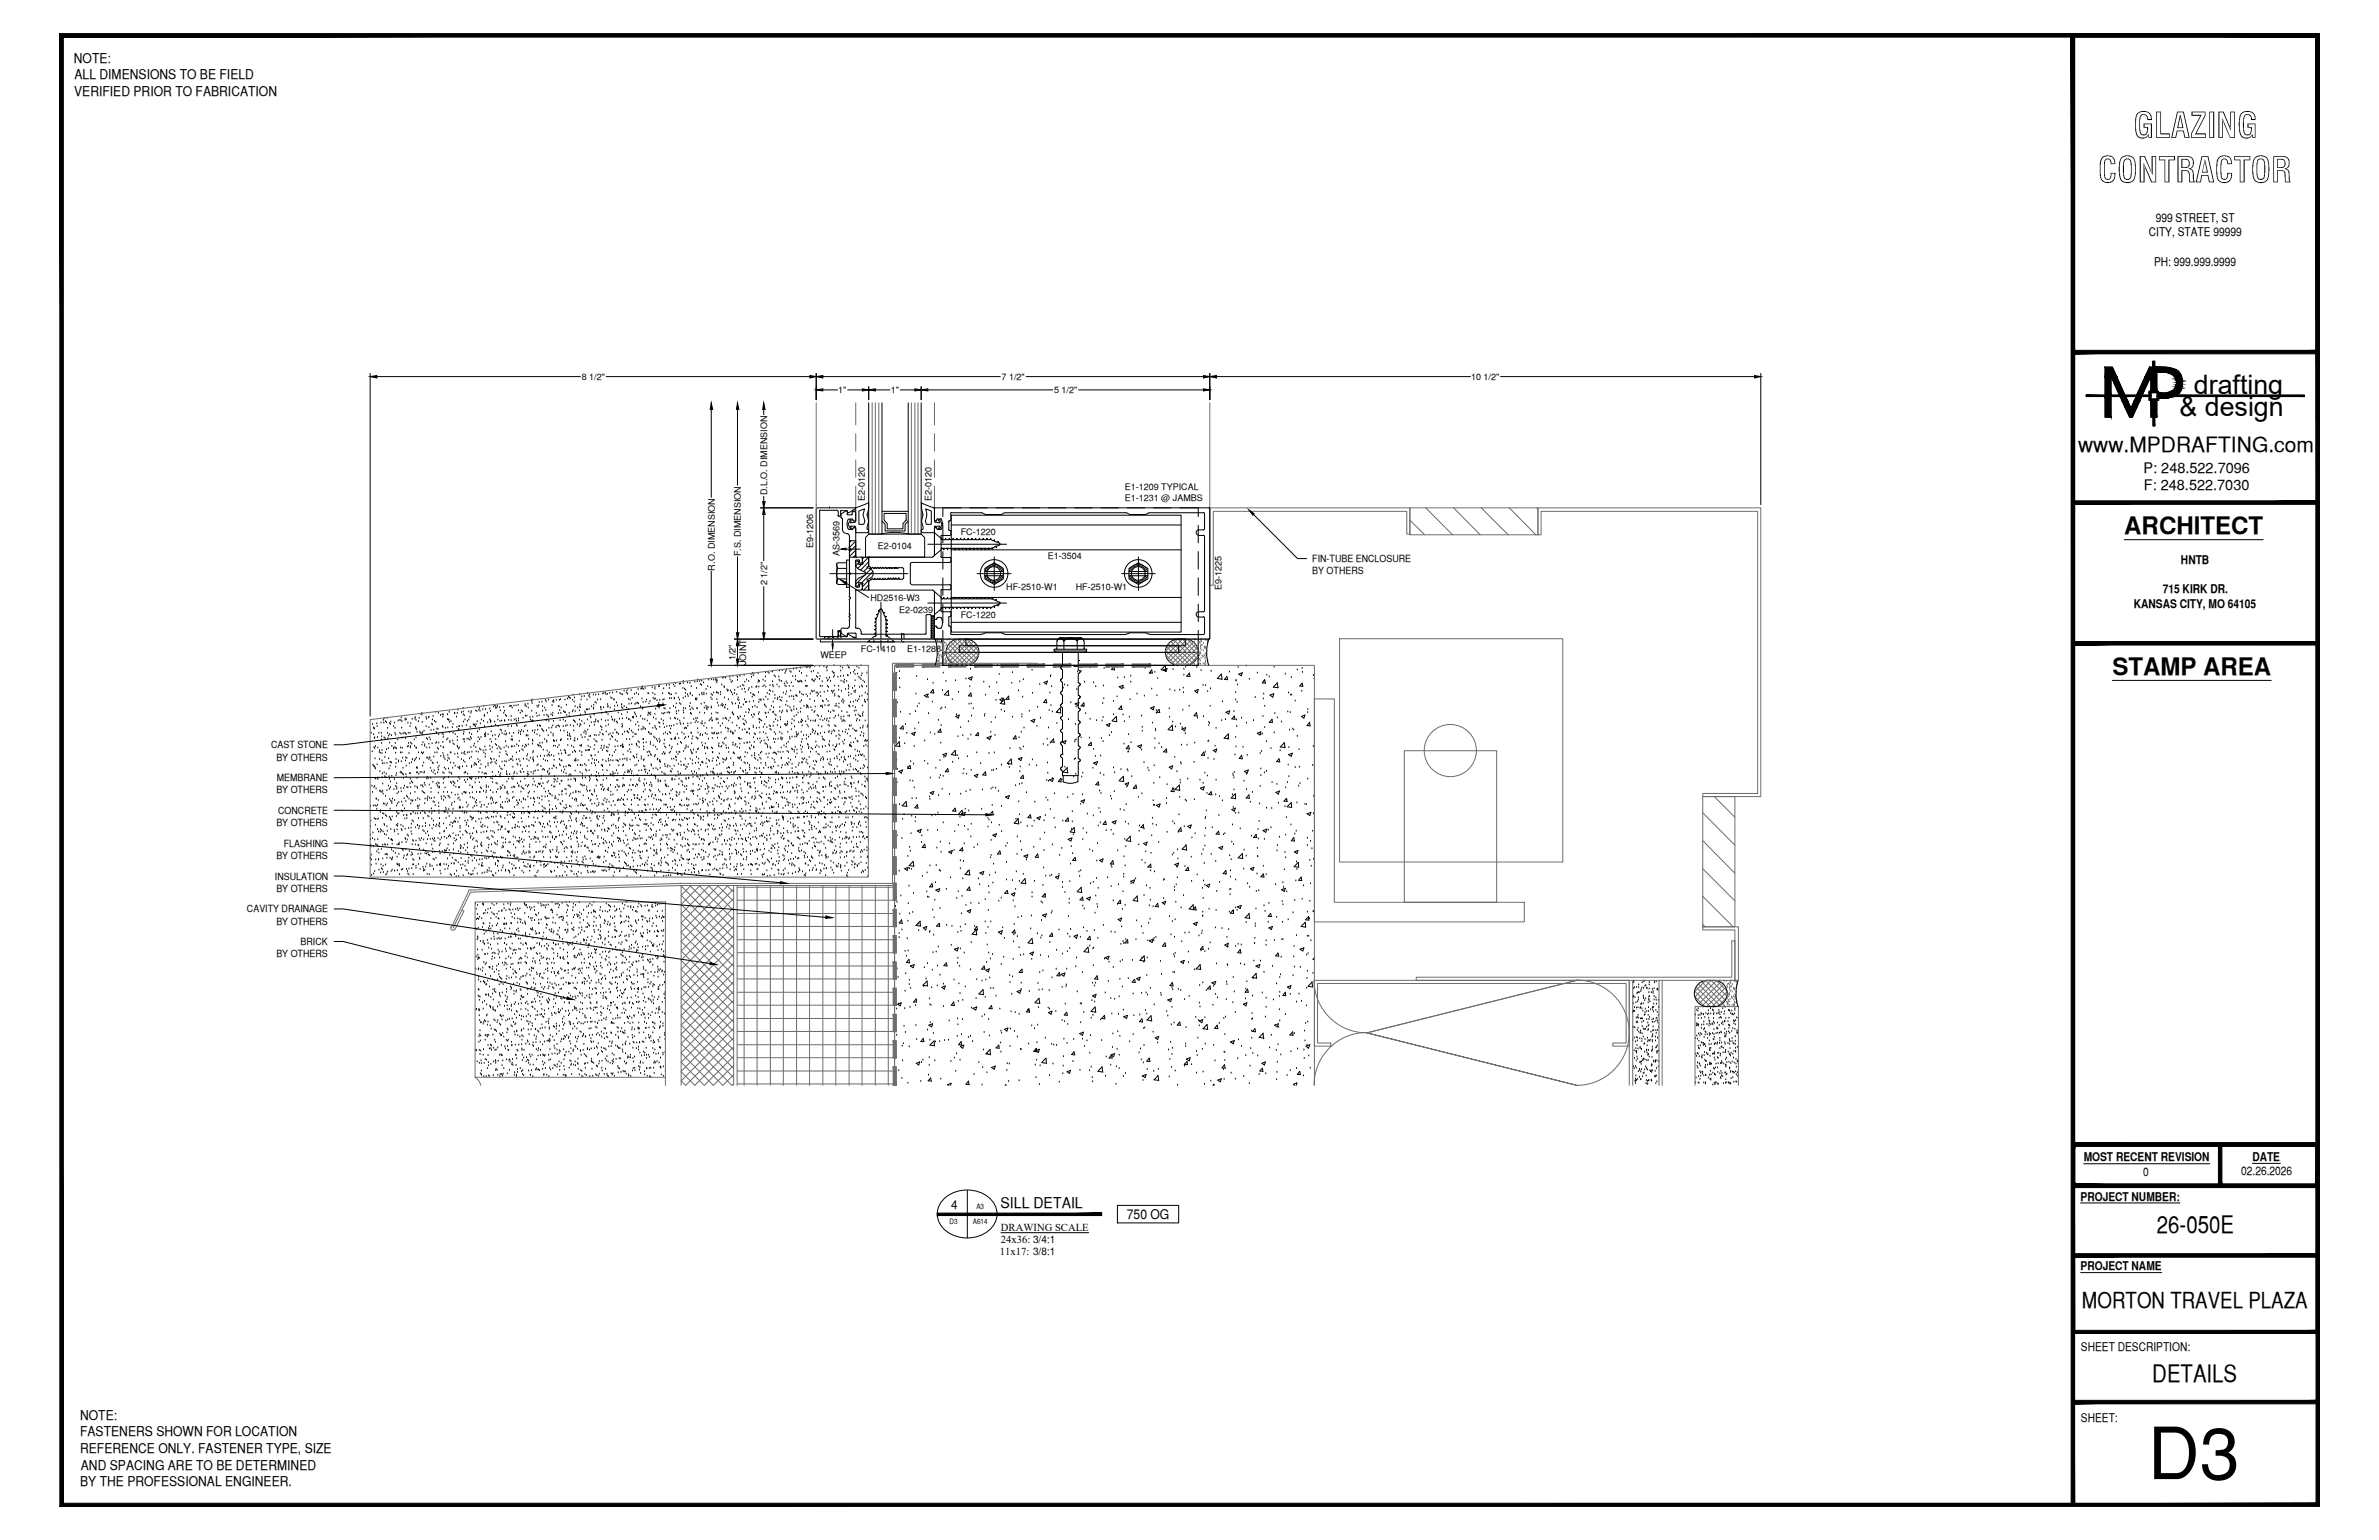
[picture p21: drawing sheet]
<svg xmlns="http://www.w3.org/2000/svg" width="432mm" height="279mm" viewBox="0 0 432 279" stroke-linecap="round" stroke-linejoin="round" font-family="sans-serif">
<defs><g id="words">
<text font-size="13.1" x="389.8" y="268.4">D3</text>
<g font-size="6.3">
<text x="387.2" y="25">GLAZING</text>
<text x="380.8" y="33.1">CONTRACTOR</text>
</g>
<g font-size="4.9">
<text x="398.2" y="71.5">drafting</text>
<text x="395.6" y="75.5">&amp; design</text>
</g>
<g font-size="4.4">
<text x="385.6" y="97">ARCHITECT</text>
<text x="383.4" y="122.5">STAMP AREA</text>
<text x="391.5" y="223.7">26-050E</text>
<text x="390.7" y="250.7">DETAILS</text>
</g>
<text font-size="4" x="377.9" y="237.2">MORTON TRAVEL PLAZA</text>
<text font-size="3.8" x="377.2" y="82">www.MPDRAFTING.com</text>
<text font-size="2.7" x="181.6" y="219.1">SILL DETAIL</text>
<g font-size="2.6">
<text x="389.1" y="85.8">P: 248.522.7096</text>
<text x="389.1" y="89">F: 248.522.7030</text>
</g>
<g font-size="2.4">
<text x="13.4" y="11.4">NOTE:</text>
<text x="13.5" y="17.4">VERIFIED PRIOR TO FABRICATION</text>
<text x="13.5" y="14.4">ALL DIMENSIONS TO BE FIELD</text>
<text x="204.5" y="221.2">750 OG</text>
<text x="14.5" y="257.6">NOTE:</text>
<text x="14.5" y="260.6">FASTENERS SHOWN FOR LOCATION</text>
<text x="14.5" y="263.7">REFERENCE ONLY. FASTENER TYPE, SIZE</text>
<text x="14.5" y="269.6">BY THE PROFESSIONAL ENGINEER.</text>
<text x="14.7" y="266.6">AND SPACING ARE TO BE DETERMINED</text>
</g>
<g font-size="2.2">
<text x="391.3" y="40.2">999 STREET, ST</text>
<text x="390" y="42.9">CITY, STATE 99999</text>
<text x="391" y="48.2">PH: 999.999.9999</text>
<text x="392.6" y="107.6">715 KIRK DR.</text>
<text x="395.9" y="102.3">HNTB</text>
<text x="387.3" y="110.2">KANSAS CITY, MO 64105</text>
<text x="378.2" y="210.6">MOST RECENT REVISION</text>
<text x="389" y="213.3">0</text>
<text x="406.8" y="213.2">02.26.2026</text>
<text x="408.8" y="210.6">DATE</text>
<text x="172.7" y="219.3">4</text>
<text x="377.6" y="217.8">PROJECT NUMBER:</text>
<text x="377.6" y="230.4">PROJECT NAME</text>
<text x="377.7" y="245.2">SHEET DESCRIPTION:</text>
<text x="377.7" y="257.9">SHEET:</text>
</g>
<g font-size="1.9">
<text x="181.5" y="227.6">11x17: 3/8:1</text>
<text x="181.7" y="223.3">DRAWING SCALE</text>
<text x="181.7" y="225.4">24x36: 3/4:1</text>
</g>
<g font-size="1.8">
<text x="238.2" y="102">FIN-TUBE ENCLOSURE</text>
<text x="238.2" y="104.2">BY OTHERS</text>
<text x="49.2" y="135.8">CAST STONE</text>
<text x="50.2" y="138">BY OTHERS</text>
<text x="50.2" y="143.9">BY OTHERS</text>
<text x="50.2" y="141.7">MEMBRANE</text>
<text x="50.2" y="149.9">BY OTHERS</text>
<text x="50.5" y="147.7">CONCRETE</text>
<text x="50.2" y="155.8">BY OTHERS</text>
<text x="51.5" y="153.6">FLASHING</text>
<text x="49.9" y="159.6">INSULATION</text>
<text x="50.2" y="161.8">BY OTHERS</text>
<text x="44.8" y="165.5">CAVITY DRAINAGE</text>
<text x="50.2" y="167.8">BY OTHERS</text>
<text x="50.2" y="173.7">BY OTHERS</text>
<text x="54.5" y="171.5">BRICK</text>
</g>
<g font-size="1.6">
<text x="105.6" y="68.9">8 1/2&quot;</text>
<text x="152.1" y="71.3">1&quot;</text>
<text x="161.7" y="71.3">1&quot;</text>
<text x="181.8" y="69">7 1/2&quot;</text>
<text x="191.3" y="71.3">5 1/2&quot;</text>
<text x="267" y="68.9">10 1/2&quot;</text>
<text x="139.3" y="89.9" transform="rotate(-90 139.3 89.9)">D.L.O. DIMENSION</text>
<text x="204.2" y="88.9">E1-1209 TYPICAL</text>
<text x="157" y="90.9" transform="rotate(-90 157 90.9)">E2-0120</text>
<text x="169.1" y="90.9" transform="rotate(-90 169.1 90.9)">E2-0120</text>
<text x="204.2" y="90.9">E1-1231 @ JAMBS</text>
<text x="134.5" y="100.9" transform="rotate(-90 134.5 100.9)">F.S. DIMENSION</text>
<text x="147.6" y="99.4" transform="rotate(-90 147.6 99.4)">E9-1206</text>
<text x="152.4" y="100.9" transform="rotate(-90 152.4 100.9)">AS-3569</text>
<text x="159.3" y="99.6">E2-0104</text>
<text x="174.4" y="97.2">FC-1220</text>
<text x="190.2" y="101.3">E1-3504</text>
<text x="129.7" y="103.5" transform="rotate(-90 129.7 103.5)">R.O. DIMENSION</text>
<text x="139.3" y="106.2" transform="rotate(-90 139.3 106.2)">2 1/2&quot;</text>
<text x="182.6" y="107">HF-2510-W1</text>
<text x="195.3" y="107">HF-2510-W1</text>
<text x="221.7" y="107" transform="rotate(-90 221.7 107)">E9-1225</text>
<text x="158" y="109">HD2516-W3</text>
<text x="163.2" y="111.2">E2-0239</text>
<text x="174.4" y="112.1">FC-1220</text>
<text x="133.5" y="119.8" transform="rotate(-90 133.5 119.8)">1/2&quot;</text>
<text x="148.9" y="119.4">WEEP</text>
<text x="156.3" y="118.3">FC-1410</text>
<text x="164.7" y="118.3">E1-1286</text>
<text x="135.4" y="120.7" transform="rotate(-90 135.4 120.7)">JOINT</text>
</g>
<g font-size="1.3">
<text x="177.2" y="219.3">A3</text>
<text x="172.3" y="222.1">D3</text>
<text x="176.6" y="222.1">A614</text>
</g>
</g></defs>
<!-- layer: SURROUNDING CONDITIONS -->
<g fill="none" stroke="#000" stroke-width=".18">
<path d="M67.4 133h.1M67.6 136.4h.1M67.6 131.4h.1M67.7 138.8h.1M67.8 133.3h.1M67.8 139h.1M67.8 132.1h.1M67.9 132.1h.1M67.9 135.6h.1M67.9 134h.1M67.9 132.3h.1M67.9 139.1h.1"/>
<path d="M68 135.8h.1M68 133.9h.1M68.1 137.7h.1M68.1 139.3h.1M68.1 139.5h.1M68.1 135.4h.1M68.4 131.3h.1M68.5 138.7h.1M68.5 131.8h.1M68.5 133.8h.1M68.6 135.7h.1M68.8 133h.1"/>
<path d="M68.8 136.5h.1M68.9 136.2h.1M68.9 137.8h.1M69 136.7h.1M69.2 131.2h.1M69.2 133h.1M69.2 134.2h.1M69.3 134.9h.1M69.3 133.7h.1M69.3 136.7h.1M69.3 136.1h.1M69.3 138h.1"/>
<path d="M69.4 138.6h.1M69.6 130.7h.1M69.7 131.2h.1M69.7 138.6h.1M69.7 130.4h.1M69.7 133.9h.1M69.8 137.4h.1M69.9 134h.1M70 130.9h.1M70 136.6h.1M70.2 131.1h.1M70.2 136h.1"/>
<path d="M70.2 138.5h.1M70.3 130.3h.1M70.4 132.1h.1M70.4 133h.1M70.4 134h.1M70.5 135.8h.1M70.5 137.7h.1M70.5 133.5h.1M70.6 139.5h.1M70.7 131.3h.1M70.7 133.3h.1M70.7 134.8h.1"/>
<path d="M70.8 139h.1M70.8 138.3h.1M70.9 131.4h.1M70.9 131h.1M71 138.4h.1M71.1 133.5h.1M71.1 135.4h.1M71.4 135.9h.1M71.4 131.8h.1M71.5 135.7h.1M71.6 131.2h.1M71.7 133h.1"/>
<path d="M71.7 132.1h.1M71.7 135.6h.1M71.8 134.9h.1M71.8 136.7h.1M71.8 133.3h.1M71.8 139.2h.1M71.9 138.5h.1M71.9 137.8h.1M71.9 135.8h.1M72.2 134.2h.1M72.3 130.8h.1M72.3 138.2h.1"/>
<path d="M72.3 138h.1M72.6 130.7h.1M72.6 133h.1M72.7 135.7h.1M72.7 136.6h.1M72.8 130.7h.1M72.8 133.2h.1M72.8 130.2h.1M72.8 138.2h.1M72.9 132.1h.1M73 133.9h.1M73 130.9h.1"/>
<path d="M73 136.6h.1M73 135.8h.1M73.1 137.5h.1M73.2 139.4h.1M73.2 133.2h.1M73.3 133h.1M73.5 130.7h.1M73.5 130.4h.1M73.6 133.1h.1M73.6 138h.1M73.6 134h.1M73.7 137.5h.1"/>
<path d="M73.7 133.3h.1M73.7 139h.1M73.7 130.6h.1M73.9 137.6h.1M74 135.5h.1M74 131.2h.1M74.1 133h.1M74.1 135.4h.1M74.2 134.9h.1M74.2 136.7h.1M74.3 138.6h.1M74.4 133h.1"/>
<path d="M74.4 131.8h.1M74.5 135.4h.1M74.5 135.7h.1M74.5 131.3h.1M74.5 134.8h.1M74.7 138.4h.1M74.7 135h.1M74.8 130.5h.1M74.9 137.9h.1M74.9 137.8h.1M75.2 134.2h.1M75.2 135.4h.1"/>
<path d="M75.2 138h.1M75.3 130.4h.1M75.4 130.2h.1M75.4 137.8h.1M75.4 132h.1M75.5 133.9h.1M75.5 135.7h.1M75.5 130.7h.1M75.5 132.2h.1M75.6 137.5h.1M75.6 135.8h.1M75.6 139.4h.1"/>
<path d="M75.6 132.4h.1M75.6 139.3h.1M75.7 132.8h.1M75.8 139.4h.1M75.9 130.9h.1M75.9 136.6h.1M76.1 130.3h.1M76.1 137.7h.1M76.2 132.8h.1M76.3 133h.1M76.4 129.6h.1M76.5 133.1h.1"/>
<path d="M76.5 136.6h.1M76.6 135.2h.1M76.6 129.4h.1M76.6 129.7h.1M76.6 131.1h.1M76.7 132.9h.1M76.7 133.3h.1M76.7 139h.1M76.7 136.8h.1M76.8 134.7h.1M76.8 136.6h.1M76.9 138.4h.1"/>
<path d="M77 132.7h.1M77.1 135.1h.1M77.1 135.4h.1M77.3 130.2h.1M77.3 131.8h.1M77.4 130.5h.1M77.4 134h.1M77.5 137.5h.1M77.5 135.7h.1M77.6 134.2h.1M77.8 130.2h.1M77.9 132h.1"/>
<path d="M77.9 130.1h.1M77.9 135h.1M77.9 137.8h.1M77.9 133.9h.1M77.9 137.5h.1M78 135.7h.1M78 137.5h.1M78.1 139.4h.1M78.1 134.2h.1M78.2 132.5h.1M78.2 138h.1M78.3 139.9h.1"/>
<path d="M78.4 131.4h.1M78.4 134.9h.1M78.5 130.6h.1M78.5 131.5h.1M78.5 138.4h.1M78.6 130h.1M78.6 138.6h.1M78.7 132.5h.1M78.7 137.4h.1M78.8 139.8h.1M78.9 130.9h.1M78.9 136.6h.1"/>
<path d="M79.1 129.2h.1M79.1 131.1h.1M79.1 134.9h.1M79.2 132.9h.1M79.2 134.7h.1M79.2 133h.1M79.3 136.6h.1M79.3 132.3h.1M79.4 138.4h.1M79.4 135.8h.1M79.5 132.3h.1M79.5 139.3h.1"/>
<path d="M79.6 139.7h.1M79.6 129.4h.1M79.6 136h.1M79.6 134.8h.1M79.6 133.3h.1M79.7 139h.1M79.9 129.8h.1M80 137.2h.1M80 135.4h.1M80.3 129.7h.1M80.3 133.2h.1M80.3 131.8h.1"/>
<path d="M80.4 130.1h.1M80.4 132h.1M80.4 134.7h.1M80.4 136.7h.1M80.5 133.8h.1M80.5 129.7h.1M80.5 135.7h.1M80.5 133.3h.1M80.5 135.6h.1M80.5 137.2h.1M80.6 137.5h.1M80.6 139.3h.1"/>
<path d="M80.8 137.8h.1M80.8 132.1h.1M80.9 139.6h.1M81.1 134.2h.1M81.2 129.7h.1M81.2 138h.1M81.2 130.6h.1M81.3 132.1h.1M81.3 137h.1M81.3 134h.1M81.3 137.5h.1M81.4 139.5h.1"/>
<path d="M81.4 130.7h.1M81.5 130.6h.1M81.5 129.2h.1M81.5 137.7h.1M81.6 131.1h.1M81.6 132.9h.1M81.7 134.7h.1M81.7 134.5h.1M81.7 136.6h.1M81.8 138.4h.1M81.9 130.9h.1M81.9 136.6h.1"/>
<path d="M82.1 132h.1M82.2 134.4h.1M82.2 139.4h.1M82.2 133h.1M82.2 131.4h.1M82.2 134.9h.1M82.4 138.5h.1M82.4 135.1h.1M82.5 129.5h.1M82.5 136.8h.1M82.5 129.4h.1M82.6 133.3h.1"/>
<path d="M82.6 139h.1M82.9 130.1h.1M82.9 132h.1M83 133.7h.1M83 129.4h.1M83 134.4h.1M83 135.4h.1M83.1 135.6h.1M83.1 136.8h.1M83.1 137.4h.1M83.1 139.3h.1M83.1 128.8h.1"/>
<path d="M83.2 132.3h.1M83.2 135.9h.1M83.3 131.8h.1M83.3 132.5h.1M83.3 139.4h.1M83.4 131.8h.1M83.4 135.7h.1M83.4 139.2h.1M83.4 139.5h.1M83.8 129.3h.1M83.8 137.8h.1M83.8 136.7h.1"/>
<path d="M83.9 131.8h.1M83.9 139.1h.1M84.1 129.2h.1M84.1 128.5h.1M84.1 134.2h.1M84.1 129.7h.1M84.1 131h.1M84.1 138h.1M84.1 133.2h.1M84.2 132.8h.1M84.2 136.7h.1M84.3 134.6h.1"/>
<path d="M84.3 134.2h.1M84.3 129.9h.1M84.3 136.5h.1M84.4 138.3h.1M84.4 130.6h.1M84.4 136.9h.1M84.6 131.6h.1M84.7 139.1h.1M84.8 134.1h.1M84.8 130.9h.1M84.8 136.6h.1M85.1 129.2h.1"/>
<path d="M85.1 130.6h.1M85.1 134.1h.1M85.2 136.5h.1M85.2 133h.1M85.2 137.7h.1M85.3 130.1h.1M85.3 134.3h.1M85.3 132h.1M85.4 133.8h.1M85.5 135.6h.1M85.5 129.4h.1M85.5 137.4h.1"/>
<path d="M85.5 129.1h.1M85.5 134h.1M85.6 139.3h.1M85.6 133.3h.1M85.6 139h.1M85.7 136.5h.1M85.9 131.5h.1M86 135.4h.1M86 138.9h.1M86 131.5h.1M86.1 135h.1M86.2 131.6h.1"/>
<path d="M86.2 138.5h.1M86.3 131.8h.1M86.3 138.7h.1M86.4 129h.1M86.4 135.6h.1M86.4 131.4h.1M86.4 136.4h.1M86.5 138.8h.1M86.6 129.1h.1M86.6 130.9h.1M86.6 128.3h.1M86.7 132.8h.1"/>
<path d="M86.7 134.6h.1M86.7 137.8h.1M86.8 136.5h.1M86.8 133.9h.1M86.9 138.3h.1M86.9 128.8h.1M87 128.5h.1M87 132.4h.1M87.1 134.2h.1M87.1 135.9h.1M87.1 138h.1M87.1 129h.1"/>
<path d="M87.1 139.4h.1M87.2 131.3h.1M87.2 136.1h.1M87.3 133.8h.1M87.3 138.7h.1M87.4 130.6h.1M87.6 128.8h.1M87.7 136.2h.1M87.8 130.9h.1M87.8 128.1h.1M87.8 136.6h.1M87.9 130h.1"/>
<path d="M87.9 131.8h.1M87.9 129.8h.1M87.9 133.3h.1M88 133.7h.1M88 135.5h.1M88.1 137.4h.1M88.1 133.7h.1M88.1 136.8h.1M88.1 139.2h.1M88.1 128.7h.1M88.1 133h.1M88.1 133.4h.1"/>
<path d="M88.2 136.1h.1M88.5 129.4h.1M88.5 131.1h.1M88.6 138.6h.1M88.6 133.3h.1M88.6 138.9h.1M88.9 128.7h.1M88.9 135.4h.1M88.9 130.6h.1M89 136h.1M89 134.2h.1M89 129.1h.1"/>
<path d="M89 131.1h.1M89 130.8h.1M89 137.7h.1M89.1 130.9h.1M89.1 138.5h.1M89.2 132.8h.1M89.2 134.6h.1M89.2 131.8h.1M89.2 137.9h.1M89.3 136.5h.1M89.3 138.3h.1M89.3 135.6h.1"/>
<path d="M89.4 133.5h.1M89.6 128.3h.1M89.7 137.8h.1M89.8 131h.1M89.8 128h.1M89.9 133.4h.1M89.9 138.4h.1M89.9 131.6h.1M89.9 135.1h.1M90 128.5h.1M90 134.2h.1M90 128.2h.1"/>
<path d="M90 138.6h.1M90.1 138h.1M90.1 135.3h.1M90.2 128.5h.1M90.2 135.9h.1M90.3 128.1h.1M90.4 130h.1M90.4 130.6h.1M90.4 131.8h.1M90.5 133.7h.1M90.6 135.5h.1M90.6 137.3h.1"/>
<path d="M90.7 139.1h.1M90.7 128.4h.1M90.7 133.3h.1M90.7 135.8h.1M90.7 130.9h.1M90.7 136.6h.1M90.8 129h.1M90.8 132.5h.1M90.9 136h.1M90.9 139.5h.1M91 132.6h.1M91.1 130.8h.1"/>
<path d="M91.1 138.2h.1M91.1 133h.1M91.1 139.6h.1M91.4 128.3h.1M91.4 129.4h.1M91.5 135.7h.1M91.5 133.3h.1M91.6 129h.1M91.6 130.7h.1M91.6 138.9h.1M91.6 130.9h.1M91.6 138.2h.1"/>
<path d="M91.7 132.7h.1M91.8 134.6h.1M91.8 129.8h.1M91.8 136.4h.1M91.8 133.3h.1M91.9 138.2h.1M91.9 135.4h.1M91.9 136.8h.1M91.9 133.2h.1M91.9 130h.1M92.1 137h.1M92.2 131.8h.1"/>
<path d="M92.3 135.6h.1M92.3 130.7h.1M92.4 138h.1M92.5 133.1h.1M92.5 128.2h.1M92.6 137.8h.1M92.7 128.1h.1M92.8 130h.1M92.8 128.1h.1M92.8 130.7h.1M92.8 134.2h.1M92.8 131.8h.1"/>
<path d="M92.8 135.5h.1M92.9 133.7h.1M92.9 137.8h.1M93 135.5h.1M93 128.5h.1M93 134.2h.1M93 134.4h.1M93 137.4h.1M93.1 139.2h.1M93.1 138h.1M93.2 133h.1M93.3 128.1h.1"/>
<path d="M93.3 135.4h.1M93.3 130.6h.1M93.7 130.5h.1M93.7 128.1h.1M93.7 137.9h.1M93.7 130.9h.1M93.7 136.6h.1M93.7 131.6h.1M93.8 135.1h.1M93.9 131.8h.1M93.9 138.6h.1M94 138.8h.1"/>
<path d="M94 128h.1M94.1 129h.1M94.1 130.8h.1M94.1 130.4h.1M94.1 135.4h.1M94.1 133h.1M94.2 132.7h.1M94.2 137.8h.1M94.2 134.5h.1M94.3 136.3h.1M94.4 138.2h.1M94.4 129.4h.1"/>
<path d="M94.5 132.8h.1M94.5 133.3h.1M94.5 138.9h.1M94.6 129h.1M94.7 132.5h.1M94.7 136h.1M94.8 129.2h.1M94.8 139.6h.1M94.9 135.4h.1M94.9 130.3h.1M94.9 136.2h.1M95 132.8h.1"/>
<path d="M95 137.7h.1M95.2 131.8h.1M95.2 135.6h.1M95.3 128.1h.1M95.3 127.8h.1M95.4 129.9h.1M95.4 135.2h.1M95.4 131.7h.1M95.5 133.5h.1M95.5 128.2h.1M95.6 135.4h.1M95.6 137.2h.1"/>
<path d="M95.6 137.8h.1M95.6 129.9h.1M95.6 133.4h.1M95.7 139.1h.1M95.8 132.7h.1M95.8 136.9h.1M95.8 127.8h.1M95.8 133.5h.1M95.9 135.1h.1M95.9 128.5h.1M95.9 134.2h.1M96 138h.1"/>
<path d="M96.2 130.2h.1M96.3 137.5h.1M96.3 130.6h.1M96.5 127.2h.1M96.5 129h.1M96.5 127.3h.1M96.6 130.9h.1M96.6 127.6h.1M96.6 127h.1M96.6 130.7h.1M96.6 132.7h.1M96.6 135h.1"/>
<path d="M96.6 134.3h.1M96.7 134.5h.1M96.7 130.1h.1M96.7 130.9h.1M96.7 136.6h.1M96.7 137.8h.1M96.8 136.3h.1M96.8 137.5h.1M96.8 138.2h.1M96.8 138h.1M97 133h.1M97.1 132.5h.1"/>
<path d="M97.2 139.9h.1M97.3 129.4h.1M97.5 130h.1M97.5 133.3h.1M97.5 138.9h.1M97.5 128.1h.1M97.5 137.4h.1M97.5 131.7h.1M97.6 132.5h.1M97.6 135.2h.1M97.7 139.8h.1M97.7 128.3h.1"/>
<path d="M97.7 138.7h.1M97.8 128h.1M97.8 135.4h.1M97.8 135.3h.1M97.9 129.9h.1M97.9 127.4h.1M97.9 131.7h.1M98 133.5h.1M98 134.9h.1M98 135.4h.1M98.1 137.2h.1M98.1 131.8h.1"/>
<path d="M98.2 139.1h.1M98.2 135.6h.1M98.4 127.4h.1M98.4 132.3h.1M98.4 134.8h.1M98.4 139.7h.1M98.5 128.2h.1M98.5 129h.1M98.5 132.5h.1M98.6 137.8h.1M98.6 136.1h.1M98.6 139.6h.1"/>
<path d="M98.7 132.7h.1M98.7 129.8h.1M98.8 137.2h.1M98.8 139.8h.1M98.9 128.5h.1M98.9 134.2h.1M99 127.1h.1M99 138h.1M99.1 128.9h.1M99.1 130.7h.1M99.1 127.3h.1M99.2 132.6h.1"/>
<path d="M99.3 134.4h.1M99.3 129.7h.1M99.3 134.7h.1M99.3 130.6h.1M99.3 136.3h.1M99.3 137.2h.1M99.4 138.1h.1M99.4 140h.1M99.4 129.9h.1M99.5 133.5h.1M99.6 127h.1M99.6 130.1h.1"/>
<path d="M99.6 137h.1M99.6 132.1h.1M99.6 130.9h.1M99.7 139.6h.1M99.7 136.6h.1M99.8 137.2h.1M100 129.7h.1M100 133h.1M100.1 137h.1M100.1 132.1h.1M100.2 128h.1M100.2 139.5h.1"/>
<path d="M100.3 129.9h.1M100.3 131.7h.1M100.3 129.4h.1M100.3 127.3h.1M100.4 133.5h.1M100.4 133.2h.1M100.5 135.4h.1M100.5 127.1h.1M100.5 138.9h.1M100.5 130.9h.1M100.5 134.4h.1M100.5 137.2h.1"/>
<path d="M100.5 134.5h.1M100.5 127.4h.1M100.6 139.1h.1M100.6 137.9h.1M100.6 134.5h.1M100.8 135.4h.1M100.9 132h.1M101 127.1h.1M101 139.4h.1M101 134.4h.1M101.1 131.8h.1M101.2 135.6h.1"/>
<path d="M101.3 129.5h.1M101.3 128.2h.1M101.3 131.7h.1M101.4 136.8h.1M101.5 128.2h.1M101.5 135.3h.1M101.5 127.1h.1M101.5 137.8h.1M101.5 131.9h.1M101.5 138.7h.1M101.6 128.9h.1M101.7 130.7h.1"/>
<path d="M101.7 138.9h.1M101.7 132.6h.1M101.7 134.4h.1M101.7 126.9h.1M101.8 136.2h.1M101.8 129.4h.1M101.8 134.4h.1M101.9 138h.1M101.9 128.5h.1M101.9 134.2h.1M101.9 139.9h.1M101.9 136.8h.1"/>
<path d="M102 138h.1M102.2 131.8h.1M102.2 130.6h.1M102.3 139.2h.1M102.3 129.1h.1M102.4 132.7h.1M102.4 136.1h.1M102.5 129.3h.1M102.5 139.7h.1M102.6 127h.1M102.6 129.3h.1M102.6 130.9h.1"/>
<path d="M102.6 136.6h.1M102.6 136.3h.1M102.7 131.8h.1M102.7 136.7h.1M102.7 139.1h.1M102.8 128h.1M102.9 129.8h.1M102.9 131.6h.1M103 133.5h.1M103 126.8h.1M103 133h.1M103.1 135.3h.1"/>
<path d="M103.1 134.2h.1M103.1 137.1h.1M103.2 138.9h.1M103.2 126.5h.1M103.3 129.4h.1M103.3 130h.1M103.3 133.5h.1M103.4 133.2h.1M103.4 138.9h.1M103.4 126.6h.1M103.4 137h.1M103.5 126.7h.1"/>
<path d="M103.5 131.6h.1M103.5 133.7h.1M103.6 134.1h.1M103.6 139.1h.1M103.8 135.4h.1M103.9 129.2h.1M103.9 127.1h.1M103.9 136.5h.1M104 128.9h.1M104 126.1h.1M104.1 130.7h.1M104.1 131.8h.1"/>
<path d="M104.1 132.6h.1M104.1 135.6h.1M104.2 134.4h.1M104.2 127.4h.1M104.3 136.3h.1M104.3 126.6h.1M104.3 130.9h.1M104.3 138h.1M104.3 134h.1M104.3 134.4h.1M104.4 139.9h.1M104.4 129.1h.1"/>
<path d="M104.4 128.2h.1M104.4 131.1h.1M104.4 137.9h.1M104.5 136.5h.1M104.5 137.7h.1M104.5 138.1h.1M104.8 131.5h.1M104.8 138.9h.1M104.8 128.5h.1M104.8 134.2h.1M104.9 138h.1M105.2 129h.1"/>
<path d="M105.2 130.6h.1M105.2 128.3h.1M105.2 126h.1M105.2 136.3h.1M105.2 131.8h.1M105.3 127.9h.1M105.3 131.4h.1M105.3 135.3h.1M105.3 129.7h.1M105.3 138.8h.1M105.3 128.4h.1M105.3 138.9h.1"/>
<path d="M105.4 131.6h.1M105.5 133.4h.1M105.5 127h.1M105.5 135.4h.1M105.5 135.3h.1M105.6 137.1h.1M105.6 126.4h.1M105.6 130.9h.1M105.6 136.5h.1M105.7 138.9h.1M105.7 133.9h.1M106 133h.1"/>
<path d="M106 126.4h.1M106 131.3h.1M106.1 138.7h.1M106.2 133.8h.1M106.2 129.2h.1M106.2 132.7h.1M106.2 129.4h.1M106.3 136.2h.1M106.3 139.7h.1M106.4 133.2h.1M106.4 138.9h.1M106.4 132.8h.1"/>
<path d="M106.4 128.8h.1M106.5 139.9h.1M106.6 127h.1M106.6 136.2h.1M106.6 128.8h.1M106.6 130.6h.1M106.6 125.8h.1M106.7 132.5h.1M106.7 134.3h.1M106.7 135.4h.1M106.8 136.1h.1M106.9 138h.1"/>
<path d="M106.9 126.3h.1M106.9 139.8h.1M106.9 128.7h.1M106.9 133.7h.1M107 136.1h.1M107 126h.1M107 131.8h.1M107.1 126.6h.1M107.1 135.6h.1M107.1 130h.1M107.2 133.6h.1M107.3 130.2h.1"/>
<path d="M107.3 137.1h.1M107.3 131.1h.1M107.4 138.6h.1M107.4 128.2h.1M107.4 137.2h.1M107.5 137.7h.1M107.7 126.1h.1M107.7 128.7h.1M107.8 128h.1M107.8 128.5h.1M107.8 129.7h.1M107.8 131.1h.1"/>
<path d="M107.8 136h.1M107.8 134.2h.1M107.9 131.6h.1M107.9 133.4h.1M107.9 138.5h.1M107.9 138h.1M107.9 135.3h.1M108 137.1h.1M108 127.4h.1M108.1 138.9h.1M108.1 130.9h.1M108.1 126.1h.1"/>
<path d="M108.1 130.6h.1M108.1 134.5h.1M108.2 133.5h.1M108.2 127.6h.1M108.3 138h.1M108.3 134.6h.1M108.5 127h.1M108.5 130.9h.1M108.6 131h.1M108.6 136.5h.1M108.6 126h.1M108.6 138.4h.1"/>
<path d="M108.7 133.4h.1M108.9 133h.1M109 126.9h.1M109 128.5h.1M109 128.3h.1M109 131.8h.1M109.1 128.8h.1M109.1 135.8h.1M109.2 130.6h.1M109.2 135.4h.1M109.2 138.9h.1M109.2 132.5h.1"/>
<path d="M109.2 129.4h.1M109.2 132h.1M109.3 134.3h.1M109.3 136.1h.1M109.3 133.2h.1M109.3 138.9h.1M109.3 139.1h.1M109.4 137.9h.1M109.4 139.8h.1M109.4 125.9h.1M109.5 133.3h.1M109.5 128.4h.1"/>
<path d="M109.6 135.8h.1M109.6 125.8h.1M109.7 135.4h.1M109.9 130.8h.1M109.9 125.7h.1M110 138.2h.1M110 126h.1M110 131.8h.1M110 129.2h.1M110 132.8h.1M110.1 135.6h.1M110.1 129.3h.1"/>
<path d="M110.1 136.3h.1M110.2 139.8h.1M110.2 126h.1M110.3 127.8h.1M110.3 128.3h.1M110.3 136.4h.1M110.4 129.7h.1M110.4 130.7h.1M110.4 135.7h.1M110.4 128.2h.1M110.4 131.5h.1M110.4 137.7h.1"/>
<path d="M110.5 133.3h.1M110.5 138.1h.1M110.6 135.2h.1M110.6 137h.1M110.7 138.9h.1M110.7 125.8h.1M110.7 133.2h.1M110.7 128.5h.1M110.7 134.2h.1M110.9 138h.1M110.9 126.6h.1M111 130.1h.1"/>
<path d="M111 133.6h.1M111.1 126.7h.1M111.1 130.6h.1M111.1 137.2h.1M111.2 125.7h.1M111.2 130.6h.1M111.2 133.8h.1M111.3 133.1h.1M111.3 138h.1M111.4 126.9h.1M111.4 127h.1M111.5 128.8h.1"/>
<path d="M111.5 130.9h.1M111.5 136.5h.1M111.6 130.6h.1M111.6 128.1h.1M111.6 132.5h.1M111.6 135.5h.1M111.7 134.3h.1M111.8 136.1h.1M111.8 138h.1M111.9 139.8h.1M111.9 133h.1M111.9 127.5h.1"/>
<path d="M111.9 131h.1M112 125.6h.1M112 133h.1M112 134.6h.1M112.1 128.1h.1M112.1 131.2h.1M112.1 138h.1M112.1 135.4h.1M112.2 129.3h.1M112.2 138.2h.1M112.3 133.2h.1M112.3 138.9h.1"/>
<path d="M112.5 130.5h.1M112.5 137.9h.1M112.5 125.8h.1M112.6 135.4h.1M112.7 126h.1M112.8 127.8h.1M112.8 129.7h.1M112.8 128h.1M112.8 128.4h.1M112.9 131.4h.1M112.9 135.3h.1M112.9 132h.1"/>
<path d="M113 133.3h.1M113 130.4h.1M113 126h.1M113 131.8h.1M113 135.4h.1M113 135.1h.1M113 137.8h.1M113 135.6h.1M113 128.5h.1M113 138.9h.1M113.1 137h.1M113.2 138.8h.1"/>
<path d="M113.2 135.6h.1M113.3 125.4h.1M113.3 128.2h.1M113.3 132.8h.1M113.4 137.7h.1M113.7 130.3h.1M113.7 128.5h.1M113.7 134.2h.1M113.7 125.7h.1M113.8 125.3h.1M113.8 137.7h.1M113.8 138h.1"/>
<path d="M113.9 132.8h.1M113.9 129.3h.1M113.9 125.9h.1M114 125h.1M114 136.3h.1M114 139.8h.1M114 126.9h.1M114 133h.1M114.1 128.7h.1M114.1 130.6h.1M114.2 130.6h.1M114.2 127.8h.1"/>
<path d="M114.2 132.3h.1M114.2 135.2h.1M114.3 134.2h.1M114.3 136h.1M114.4 137.9h.1M114.4 127h.1M114.4 139.7h.1M114.5 130.8h.1M114.5 136.5h.1M114.6 125.3h.1M114.6 127.7h.1M114.6 132.7h.1"/>
<path d="M114.7 135.1h.1M114.7 126.7h.1M114.8 130.2h.1M114.9 133h.1M114.9 133.7h.1M114.9 130.3h.1M114.9 137.2h.1M115 130.1h.1M115.1 137.4h.1M115.1 137.5h.1M115.2 126h.1M115.2 129.3h.1"/>
<path d="M115.3 127.8h.1M115.3 133.2h.1M115.3 138.9h.1M115.3 129.7h.1M115.4 131.5h.1M115.4 133.3h.1M115.4 127.6h.1M115.5 135.1h.1M115.5 130h.1M115.5 135h.1M115.5 125.8h.1M115.6 137h.1"/>
<path d="M115.6 138.8h.1M115.6 137.5h.1M115.6 135.4h.1M115.7 127.6h.1M115.8 131.1h.1M115.8 125.1h.1M115.8 134.6h.1M115.9 132.5h.1M115.9 126h.1M115.9 127.7h.1M115.9 138.1h.1M116 139.9h.1"/>
<path d="M116 131.8h.1M116 135.6h.1M116 134.7h.1M116.3 130h.1M116.3 128.2h.1M116.3 125h.1M116.4 132.4h.1M116.4 137.4h.1M116.4 137.7h.1M116.5 125h.1M116.5 139.8h.1M116.5 126.8h.1"/>
<path d="M116.6 128.7h.1M116.6 124.6h.1M116.6 124.9h.1M116.6 130.5h.1M116.6 128.5h.1M116.7 132.3h.1M116.7 127.4h.1M116.7 134.2h.1M116.7 128.5h.1M116.7 132h.1M116.8 134.2h.1M116.8 134.8h.1"/>
<path d="M116.8 138h.1M116.8 125.1h.1M116.8 136h.1M116.8 135.5h.1M116.8 139h.1M116.9 137.9h.1M116.9 132.1h.1M117 139.7h.1M117 130.6h.1M117 139.1h.1M117.1 124.9h.1M117.2 132.3h.1"/>
<path d="M117.2 127.4h.1M117.2 139.7h.1M117.3 134.7h.1M117.3 127h.1M117.5 130.8h.1M117.5 136.5h.1M117.6 129.8h.1M117.6 125.9h.1M117.7 137.2h.1M117.7 129.3h.1M117.7 125.9h.1M117.7 132.9h.1"/>
<path d="M117.8 127.7h.1M117.8 133h.1M117.8 129.5h.1M117.8 136.4h.1M117.9 129.5h.1M117.9 139.9h.1M117.9 131.4h.1M117.9 136.5h.1M118 133.2h.1M118 127.3h.1M118 135.1h.1M118 134.7h.1"/>
<path d="M118.1 136.9h.1M118.1 129.7h.1M118.1 129.3h.1M118.2 138.7h.1M118.2 137.1h.1M118.2 133.2h.1M118.2 138.9h.1M118.4 124.8h.1M118.5 132.1h.1M118.5 125.8h.1M118.6 139.5h.1M118.6 135.3h.1"/>
<path d="M118.6 126.7h.1M118.6 130.2h.1M118.7 133.7h.1M118.7 126.9h.1M118.8 137.3h.1M118.9 125h.1M118.9 124.7h.1M118.9 129.6h.1M118.9 126h.1M118.9 131.8h.1M118.9 133.9h.1M118.9 126.8h.1"/>
<path d="M118.9 132.1h.1M118.9 137h.1M119 128.7h.1M119 135.6h.1M119.1 130.5h.1M119.1 139.4h.1M119.1 132.3h.1M119.2 134.2h.1M119.3 136h.1M119.3 127.1h.1M119.3 128.2h.1M119.3 137.9h.1"/>
<path d="M119.3 134.5h.1M119.4 139.7h.1M119.4 137.7h.1M119.6 124.6h.1M119.6 127.6h.1M119.6 131.1h.1M119.6 128.5h.1M119.6 134.1h.1M119.6 124.3h.1M119.7 134.7h.1M119.7 138.2h.1M119.8 127.1h.1"/>
<path d="M119.8 132h.1M119.8 138h.1M119.8 131.3h.1M119.8 134.4h.1M119.8 139.4h.1M119.9 138.3h.1M120 130.6h.1M120.1 129.5h.1M120.2 136.8h.1M120.3 125.9h.1M120.3 127.7h.1M120.3 127h.1"/>
<path d="M120.4 129.5h.1M120.4 131.4h.1M120.4 130.8h.1M120.5 133.2h.1M120.5 136.5h.1M120.5 125h.1M120.5 135h.1M120.5 126.9h.1M120.5 128.5h.1M120.6 136.8h.1M120.6 134.3h.1M120.6 132h.1"/>
<path d="M120.6 138.7h.1M120.6 129.4h.1M120.6 135.5h.1M120.7 136.8h.1M120.7 128.7h.1M120.7 139.1h.1M120.8 133h.1M120.8 135.7h.1M121 124.4h.1M121 131.8h.1M121.1 139.2h.1M121.1 129.3h.1"/>
<path d="M121.2 133.2h.1M121.2 138.9h.1M121.4 129.3h.1M121.4 125.8h.1M121.4 125.9h.1M121.5 124.9h.1M121.5 124.3h.1M121.5 136.7h.1M121.5 126.7h.1M121.5 131.8h.1M121.5 135.3h.1M121.5 129.4h.1"/>
<path d="M121.5 132.9h.1M121.6 128.6h.1M121.6 139.1h.1M121.6 126h.1M121.7 130.4h.1M121.7 136.5h.1M121.7 140h.1M121.7 132.3h.1M121.7 133.1h.1M121.8 134.1h.1M121.9 135.9h.1M121.9 126.7h.1"/>
<path d="M121.9 126h.1M121.9 131.8h.1M121.9 137.7h.1M121.9 134.2h.1M122 139.6h.1M122 135.6h.1M122.2 124.3h.1M122.2 128.2h.1M122.3 131.6h.1M122.3 137.7h.1M122.4 126.7h.1M122.4 139h.1"/>
<path d="M122.4 134.1h.1M122.4 126.8h.1M122.4 130.3h.1M122.5 124.6h.1M122.6 133.9h.1M122.6 124h.1M122.6 128.5h.1M122.6 134.1h.1M122.6 130.4h.1M122.6 137.4h.1M122.7 125.9h.1M122.7 127.7h.1"/>
<path d="M122.7 129.1h.1M122.7 138h.1M122.7 137.5h.1M122.8 129.5h.1M122.8 136.5h.1M122.9 131.4h.1M122.9 133.2h.1M123 135.1h.1M123 130.6h.1M123.1 136.9h.1M123.1 138.7h.1M123.1 126.6h.1"/>
<path d="M123.2 129h.1M123.2 134h.1M123.3 136.5h.1M123.3 127h.1M123.3 124.1h.1M123.4 130.8h.1M123.4 136.5h.1M123.4 127.6h.1M123.4 131.2h.1M123.5 124.1h.1M123.5 134.7h.1M123.6 131.4h.1"/>
<path d="M123.6 127.8h.1M123.6 138.2h.1M123.6 138.9h.1M123.7 134.9h.1M123.8 133h.1M124 124.9h.1M124 126.7h.1M124 124h.1M124 129h.1M124 123.6h.1M124.1 128.5h.1M124.1 131.4h.1"/>
<path d="M124.1 136.3h.1M124.1 129.3h.1M124.1 130.4h.1M124.1 138.8h.1M124.1 133.2h.1M124.1 138.9h.1M124.2 132.2h.1M124.3 134h.1M124.3 125h.1M124.3 135.9h.1M124.4 137.7h.1M124.4 126.4h.1"/>
<path d="M124.4 125.8h.1M124.4 128.6h.1M124.4 132.1h.1M124.5 139.6h.1M124.5 133.8h.1M124.5 125.2h.1M124.5 135.3h.1M124.5 135.6h.1M124.5 139.1h.1M124.6 132.2h.1M124.7 139.3h.1M124.8 123.9h.1"/>
<path d="M124.8 126h.1M124.8 131.3h.1M124.8 131.8h.1M124.9 126.4h.1M124.9 138.7h.1M124.9 135.6h.1M125 133.7h.1M125.2 128.2h.1M125.2 124h.1M125.3 125.8h.1M125.3 127.6h.1M125.3 128.8h.1"/>
<path d="M125.3 137.7h.1M125.3 126h.1M125.3 129.4h.1M125.3 136.1h.1M125.3 129.5h.1M125.4 131.3h.1M125.4 133h.1M125.5 133.1h.1M125.5 124.6h.1M125.5 129.6h.1M125.5 136.5h.1M125.5 134.9h.1"/>
<path d="M125.6 136.8h.1M125.6 128.5h.1M125.6 134.1h.1M125.6 136.7h.1M125.7 138.6h.1M125.7 126.2h.1M125.7 138h.1M125.7 133.7h.1M125.8 128.7h.1M125.9 136.1h.1M125.9 130.6h.1M126.1 123.8h.1"/>
<path d="M126.2 131.1h.1M126.2 138.5h.1M126.2 126.9h.1M126.2 126.8h.1M126.3 130.4h.1M126.4 130.8h.1M126.4 136.5h.1M126.4 133.9h.1M126.4 124.9h.1M126.4 127h.1M126.4 137.4h.1M126.5 126.7h.1"/>
<path d="M126.5 128.6h.1M126.6 130.4h.1M126.6 123.7h.1M126.6 128.6h.1M126.6 134h.1M126.6 132.2h.1M126.6 136h.1M126.6 123.4h.1M126.7 134h.1M126.7 131.1h.1M126.7 133h.1M126.7 135.9h.1"/>
<path d="M126.7 138.4h.1M126.8 137.7h.1M126.9 139.6h.1M126.9 126.1h.1M127 123.6h.1M127 129.3h.1M127.1 133.5h.1M127.1 133.2h.1M127.1 138.9h.1M127.1 124.2h.1M127.3 127.8h.1M127.3 131.3h.1"/>
<path d="M127.3 124.3h.1M127.4 123.6h.1M127.4 125.8h.1M127.4 134.8h.1M127.4 138.3h.1M127.4 126h.1M127.4 130.9h.1M127.4 131.4h.1M127.5 133.4h.1M127.5 138.4h.1M127.5 135.3h.1M127.6 138.4h.1"/>
<path d="M127.7 123.9h.1M127.8 125.7h.1M127.8 126h.1M127.8 131.8h.1M127.8 127.6h.1M127.8 128.5h.1M127.9 129.4h.1M127.9 135.8h.1M127.9 135.6h.1M128 131.3h.1M128 133.1h.1M128 134.9h.1"/>
<path d="M128.1 136.8h.1M128.1 138.6h.1M128.1 128.1h.1M128.1 125.1h.1M128.2 125.9h.1M128.2 128.6h.1M128.3 137.7h.1M128.3 132.1h.1M128.3 128.4h.1M128.3 133.3h.1M128.3 128.8h.1M128.3 135.6h.1"/>
<path d="M128.4 135.8h.1M128.4 139.2h.1M128.5 124.6h.1M128.5 135.8h.1M128.5 128.4h.1M128.6 134.1h.1M128.7 123.4h.1M128.7 138h.1M128.7 130.8h.1M128.8 138.2h.1M128.9 130.6h.1M129 124.8h.1"/>
<path d="M129 126.6h.1M129.1 128.5h.1M129.1 128.3h.1M129.1 126h.1M129.2 130.3h.1M129.2 123.3h.1M129.2 135.7h.1M129.2 129.5h.1M129.2 132.1h.1M129.2 130.7h.1M129.2 126.9h.1M129.2 133h.1"/>
<path d="M129.3 134h.1M129.3 138.1h.1M129.3 130.8h.1M129.3 126.2h.1M129.3 135.8h.1M129.3 136.5h.1M129.3 136.6h.1M129.4 137.7h.1M129.4 133.2h.1M129.5 139.5h.1M129.5 125.7h.1M129.5 123.4h.1"/>
<path d="M129.6 133.2h.1M129.7 133h.1M129.9 123.3h.1M130 130.6h.1M130 123.6h.1M130 129.3h.1M130 123.4h.1M130 125.7h.1M130 138h.1M130.1 123.9h.1M130.1 133.1h.1M130.1 133.2h.1"/>
<path d="M130.1 138.9h.1M130.1 126.9h.1M130.1 130.4h.1M130.2 125.7h.1M130.2 123.5h.1M130.2 127.6h.1M130.2 133.9h.1M130.2 137.4h.1M130.3 129.4h.1M130.3 130.6h.1M130.4 131.3h.1M130.4 125.8h.1"/>
<path d="M130.4 133.1h.1M130.4 128.1h.1M130.4 135.3h.1M130.4 137.6h.1M130.5 134.9h.1M130.5 135.5h.1M130.6 136.8h.1M130.6 138.6h.1M130.7 126h.1M130.7 131.8h.1M130.8 125.6h.1M130.9 128h.1"/>
<path d="M130.9 133h.1M130.9 135.6h.1M131 135.4h.1M131 124.3h.1M131.1 127.8h.1M131.1 128.1h.1M131.1 131.3h.1M131.2 123.1h.1M131.2 137.7h.1M131.2 134.8h.1M131.3 130.4h.1M131.3 128h.1"/>
<path d="M131.3 138.4h.1M131.4 122.9h.1M131.4 137.9h.1M131.4 135h.1M131.4 124.8h.1M131.4 124.6h.1M131.5 126.6h.1M131.5 128.4h.1M131.5 134.1h.1M131.6 128.5h.1M131.6 130.3h.1M131.6 138h.1"/>
<path d="M131.7 132.1h.1M131.7 123h.1M131.7 128h.1M131.8 133.9h.1M131.8 130.4h.1M131.8 135.3h.1M131.8 135.8h.1M131.8 137.8h.1M131.9 137.6h.1M131.9 130.6h.1M132 139.4h.1M132 125.2h.1"/>
<path d="M132.1 125.4h.1M132.1 128.7h.1M132.1 132.2h.1M132.1 132.8h.1M132.1 125.3h.1M132.2 126.9h.1M132.2 135.8h.1M132.2 139.3h.1M132.3 130.8h.1M132.3 136.5h.1M132.3 132.3h.1M132.4 139.4h.1"/>
<path d="M132.5 122.9h.1M132.5 130.3h.1M132.5 123.4h.1M132.6 125.3h.1M132.7 132.7h.1M132.7 137.7h.1M132.7 132.9h.1M132.7 123.8h.1M132.8 125.7h.1M132.8 127.5h.1M132.9 129.3h.1M132.9 131.2h.1"/>
<path d="M132.9 123.6h.1M133 133h.1M133 127.8h.1M133 129.3h.1M133 126h.1M133 134.8h.1M133 135.2h.1M133 133.2h.1M133 122.7h.1M133 129.5h.1M133.1 136.7h.1M133.1 138.9h.1"/>
<path d="M133.1 133.1h.1M133.2 138.5h.1M133.2 129.7h.1M133.2 136.6h.1M133.3 125.8h.1M133.3 136.8h.1M133.3 125.2h.1M133.4 132.7h.1M133.4 135.3h.1M133.5 127.7h.1M133.5 135.1h.1M133.7 126h.1"/>
<path d="M133.7 131.7h.1M133.8 122.7h.1M133.8 135.6h.1M133.9 122.9h.1M133.9 130.1h.1M133.9 123.4h.1M133.9 124.8h.1M133.9 137.5h.1M133.9 126.9h.1M134 126.6h.1M134 130.5h.1M134 128.5h.1"/>
<path d="M134 128.1h.1M134 134h.1M134.1 130.3h.1M134.1 127.1h.1M134.1 137.5h.1M134.2 132.1h.1M134.2 134h.1M134.2 137.7h.1M134.2 135.8h.1M134.2 127.6h.1M134.2 134.1h.1M134.3 137.6h.1"/>
<path d="M134.3 122.7h.1M134.3 135h.1M134.4 139.4h.1M134.4 130h.1M134.4 124.6h.1M134.4 137.4h.1M134.5 128.4h.1M134.5 134.1h.1M134.6 138h.1M134.7 125.1h.1M134.7 132.5h.1M134.8 139.9h.1"/>
<path d="M134.8 124.3h.1M134.9 130.6h.1M134.9 127.9h.1M134.9 131.4h.1M135 124.5h.1M135.1 122.6h.1M135.1 134.9h.1M135.1 138.4h.1M135.1 125h.1M135.1 130h.1M135.1 126.9h.1M135.1 131.5h.1"/>
<path d="M135.2 123.8h.1M135.2 132.4h.1M135.2 137.4h.1M135.3 125.6h.1M135.3 130.8h.1M135.3 136.5h.1M135.3 138.6h.1M135.3 127.4h.1M135.3 139.8h.1M135.4 129.3h.1M135.4 131.1h.1M135.5 133h.1"/>
<path d="M135.5 127.4h.1M135.5 123.4h.1M135.6 134.8h.1M135.6 136.7h.1M135.6 132.9h.1M135.7 138.5h.1M135.8 125.2h.1M135.9 123.6h.1M135.9 129.3h.1M135.9 128.7h.1M136 124.9h.1M136 132.3h.1"/>
<path d="M136 127.4h.1M136 133.2h.1M136 138.9h.1M136 128.9h.1M136 135.8h.1M136.1 134.7h.1M136.1 139.7h.1M136.1 139.3h.1M136.1 136h.1M136.3 125.8h.1M136.3 122.4h.1M136.4 122.9h.1"/>
<path d="M136.4 129.8h.1M136.4 135.3h.1M136.5 124.7h.1M136.5 137.2h.1M136.5 126.5h.1M136.6 128.3h.1M136.6 122.2h.1M136.7 130.2h.1M136.7 126h.1M136.7 132h.1M136.7 131.7h.1M136.7 122.6h.1"/>
<path d="M136.8 133.9h.1M136.8 127.3h.1M136.8 135.6h.1M136.8 126.1h.1M136.8 135.7h.1M136.8 122.3h.1M136.8 129.7h.1M136.9 137.5h.1M136.9 129.7h.1M136.9 134.7h.1M136.9 133.2h.1M137 139.4h.1"/>
<path d="M137 137.1h.1M137 126.2h.1M137 136.7h.1M137 128.1h.1M137.1 133.3h.1M137.2 137.7h.1M137.2 124.7h.1M137.3 132.1h.1M137.4 139.5h.1M137.4 124.6h.1M137.4 128.4h.1M137.5 134.1h.1"/>
<path d="M137.5 138h.1M137.6 123.8h.1M137.6 122.2h.1M137.7 125.7h.1M137.7 129.6h.1M137.7 123.5h.1M137.7 127.4h.1M137.7 124.7h.1M137.7 137h.1M137.8 129.3h.1M137.8 132.1h.1M137.8 130.6h.1"/>
<path d="M137.8 127h.1M137.8 130.5h.1M137.9 131.1h.1M137.9 139.4h.1M137.9 123.6h.1M137.9 133h.1M137.9 134h.1M137.9 137.5h.1M138 134.8h.1M138 130.7h.1M138 136.7h.1M138.1 138.5h.1"/>
<path d="M138.1 127.1h.1M138.1 126.9h.1M138.1 137.7h.1M138.2 134.5h.1M138.2 130.8h.1M138.2 136.5h.1M138.5 124.6h.1M138.5 123.4h.1M138.6 132h.1M138.6 132.9h.1M138.6 127h.1M138.6 139.4h.1"/>
<path d="M138.7 134.4h.1M138.7 124.4h.1M138.7 127.9h.1M138.8 131.4h.1M138.9 123.6h.1M138.9 129.3h.1M138.9 128.1h.1M138.9 134.9h.1M138.9 122.8h.1M138.9 122h.1M138.9 138.5h.1M139 124.7h.1"/>
<path d="M139 126.5h.1M139 129.5h.1M139 133.2h.1M139 138.9h.1M139.1 128.3h.1M139.1 136.8h.1M139.1 135.1h.1M139.1 130.2h.1M139.2 132h.1M139.3 133.9h.1M139.3 125.8h.1M139.3 135.6h.1"/>
<path d="M139.3 135.3h.1M139.4 137.5h.1M139.4 122h.1M139.4 126.9h.1M139.4 139.3h.1M139.4 129.3h.1M139.4 134.3h.1M139.6 136.8h.1M139.6 122.2h.1M139.6 126h.1M139.6 131.7h.1M139.6 125.3h.1"/>
<path d="M139.8 124.4h.1M139.8 135.6h.1M139.8 128.8h.1M139.8 132.3h.1M139.8 131.8h.1M139.8 125.4h.1M139.9 135.8h.1M139.9 139.3h.1M140 139.2h.1M140 132.5h.1M140 128.1h.1M140.1 139.5h.1"/>
<path d="M140.1 121.9h.1M140.1 137.7h.1M140.2 123.7h.1M140.2 121.9h.1M140.3 125.5h.1M140.3 124.3h.1M140.3 129.3h.1M140.3 127.4h.1M140.3 131.8h.1M140.3 136.7h.1M140.3 124.6h.1M140.4 129.2h.1"/>
<path d="M140.4 139.1h.1M140.4 128.4h.1M140.4 134.1h.1M140.5 131.1h.1M140.5 132.9h.1M140.5 137.9h.1M140.5 122.6h.1M140.6 134.7h.1M140.6 136.6h.1M140.7 138.4h.1M140.7 126.7h.1M140.7 126.2h.1"/>
<path d="M140.7 129.7h.1M140.7 134.2h.1M140.7 122.8h.1M140.8 130.6h.1M140.8 133.2h.1M140.8 136.7h.1M140.8 129.9h.1M141 136.9h.1M141 124.3h.1M141.1 131.6h.1M141.1 126.9h.1M141.2 126.7h.1"/>
<path d="M141.2 130.8h.1M141.2 134.1h.1M141.2 139h.1M141.2 136.5h.1M141.4 122.8h.1M141.4 124.7h.1M141.4 123.4h.1M141.5 126.5h.1M141.5 121.7h.1M141.5 128.3h.1M141.5 129.1h.1M141.5 132.9h.1"/>
<path d="M141.5 123.6h.1M141.6 130.2h.1M141.6 136.5h.1M141.6 127.1h.1M141.7 132h.1M141.7 130.6h.1M141.7 133.9h.1M141.7 134.1h.1M141.8 135.7h.1M141.8 127.2h.1M141.8 137.7h.1M141.9 137.5h.1"/>
<path d="M141.9 139.3h.1M141.9 123.6h.1M141.9 129.3h.1M141.9 126.6h.1M141.9 133.2h.1M141.9 134.2h.1M142 121.7h.1M142 134h.1M142 138.9h.1M142 129h.1M142.1 136.5h.1M142.2 125.7h.1"/>
<path d="M142.3 135.3h.1M142.4 124.1h.1M142.4 131.4h.1M142.5 138.9h.1M142.5 122.2h.1M142.5 124.5h.1M142.6 121.9h.1M142.6 126h.1M142.6 131.7h.1M142.6 128h.1M142.6 131.4h.1M142.7 123.7h.1"/>
<path d="M142.7 135.6h.1M142.7 124.6h.1M142.7 125.5h.1M142.7 121.5h.1M142.7 135h.1M142.7 138.5h.1M142.8 127.3h.1M142.8 129h.1M142.8 131.6h.1M142.9 129.2h.1M142.9 124h.1M142.9 136.3h.1"/>
<path d="M142.9 131h.1M142.9 131.4h.1M142.9 138.7h.1M143 132.8h.1M143 138.8h.1M143 128.1h.1M143.1 134.7h.1M143.1 137.7h.1M143.1 136.5h.1M143.2 138.4h.1M143.3 126.4h.1M143.3 124.5h.1"/>
<path d="M143.3 133.8h.1M143.4 128.4h.1M143.4 134.1h.1M143.4 121.8h.1M143.5 137.9h.1M143.5 125.3h.1M143.6 122h.1M143.6 128.8h.1M143.6 123.9h.1M143.6 132.4h.1M143.7 126.4h.1M143.7 131.3h.1"/>
<path d="M143.7 129h.1M143.7 135.9h.1M143.8 133.7h.1M143.8 138.7h.1M143.8 130.6h.1M143.8 139.4h.1M143.8 136h.1M143.9 122.7h.1M144 124.6h.1M144 126.4h.1M144 121.4h.1M144.1 128.3h.1"/>
<path d="M144.1 128.8h.1M144.1 126.9h.1M144.1 130h.1M144.1 136.1h.1M144.1 130.8h.1M144.1 136.5h.1M144.2 131.9h.1M144.3 133.7h.1M144.3 135.6h.1M144.4 137.4h.1M144.4 123.4h.1M144.4 122.7h.1"/>
<path d="M144.5 139.3h.1M144.5 126.2h.1M144.5 121.3h.1M144.5 132.9h.1M144.5 129.8h.1M144.6 128.7h.1M144.6 133.7h.1M144.6 133.3h.1M144.7 136.1h.1M144.7 126.4h.1M144.7 136.8h.1M144.8 123.6h.1"/>
<path d="M144.8 133.4h.1M144.8 129.3h.1M144.9 123.8h.1M144.9 133.2h.1M144.9 138.9h.1M145 131.1h.1M145 138.5h.1M145.1 121.9h.1M145.1 123.7h.1M145.2 125.5h.1M145.2 125.7h.1M145.2 127.4h.1"/>
<path d="M145.3 129.2h.1M145.3 121.2h.1M145.3 135.3h.1M145.4 131h.1M145.4 128.6h.1M145.4 123.6h.1M145.4 132.8h.1M145.4 123.7h.1M145.4 136h.1M145.5 134.7h.1M145.5 131.1h.1M145.5 122.2h.1"/>
<path d="M145.5 127.1h.1M145.5 130.6h.1M145.5 136.5h.1M145.5 138.4h.1M145.5 126h.1M145.5 123.8h.1M145.6 138.4h.1M145.6 131.7h.1M145.6 134.2h.1M145.6 137.7h.1M145.7 135.6h.1M145.7 130.8h.1"/>
<path d="M145.8 126.1h.1M145.8 137.9h.1M145.9 133.5h.1M145.9 128.1h.1M146 137.7h.1M146.2 123.6h.1M146.2 130.9h.1M146.2 124.5h.1M146.3 126h.1M146.3 138.4h.1M146.3 121h.1M146.4 133.4h.1"/>
<path d="M146.4 128.4h.1M146.4 134.1h.1M146.4 124.5h.1M146.4 122.7h.1M146.4 137.9h.1M146.4 121.2h.1M146.4 128h.1M146.5 124.5h.1M146.5 131.6h.1M146.6 126.4h.1M146.6 128.1h.1M146.6 135.1h.1"/>
<path d="M146.6 128.2h.1M146.6 130h.1M146.6 121h.1M146.6 138.6h.1M146.7 131.9h.1M146.7 128.5h.1M146.7 130.5h.1M146.7 135.2h.1M146.7 133.7h.1M146.7 135.8h.1M146.8 135.6h.1M146.9 137.4h.1"/>
<path d="M146.9 139.2h.1M147 121.2h.1M147 126.9h.1M147.1 121h.1M147.1 125.9h.1M147.1 133.3h.1M147.1 130.8h.1M147.1 136.5h.1M147.2 128.4h.1M147.3 135.8h.1M147.3 121.9h.1M147.3 125.4h.1"/>
<path d="M147.4 123.4h.1M147.4 128.9h.1M147.4 132.9h.1M147.4 132.4h.1M147.5 125.5h.1M147.5 136h.1M147.6 130.8h.1M147.6 139.4h.1M147.6 121.8h.1M147.6 138.2h.1M147.6 132.6h.1M147.7 123.6h.1"/>
<path d="M147.8 125.4h.1M147.8 123.6h.1M147.8 129.3h.1M147.8 139.6h.1M147.8 127.3h.1M147.9 129.1h.1M147.9 120.9h.1M147.9 133.2h.1M147.9 138.9h.1M148 130.9h.1M148 123.3h.1M148 128.3h.1"/>
<path d="M148 132.8h.1M148 130.7h.1M148 135.6h.1M148.1 134.6h.1M148.1 138.1h.1M148.1 136.5h.1M148.1 125.7h.1M148.2 138.3h.1M148.2 122.7h.1M148.3 135.3h.1M148.3 125.7h.1M148.3 126.3h.1"/>
<path d="M148.3 129.8h.1M148.4 133.2h.1M148.4 122.9h.1M148.5 122.2h.1M148.5 133.3h.1M148.5 136.8h.1M148.5 126h.1M148.5 131.7h.1M148.5 130h.1M148.7 135.6h.1M148.7 137h.1M148.7 123.3h.1"/>
<path d="M148.8 120.9h.1M148.8 122.7h.1M148.8 125.7h.1M148.8 130.6h.1M148.9 124.5h.1M148.9 133.1h.1M148.9 138h.1M148.9 128.1h.1M149 126.4h.1M149 128.2h.1M149 137.7h.1M149.1 130h.1"/>
<path d="M149.2 131.9h.1M149.2 133.7h.1M149.2 128.1h.1M149.2 124.5h.1M149.2 123.7h.1M149.3 135.6h.1M149.3 135.5h.1M149.3 128.4h.1M149.3 127.2h.1M149.4 137.4h.1M149.4 134.1h.1M149.4 130.7h.1"/>
<path d="M149.4 139.3h.1M149.4 137.9h.1M149.4 127.3h.1M149.4 134.2h.1M149.5 137.7h.1M149.5 121h.1M149.6 125.6h.1M149.6 134.4h.1M149.7 133h.1M149.7 130.5h.1M149.7 128h.1M149.8 135.4h.1"/>
<path d="M150 121.2h.1M150 126.9h.1M150.1 123.1h.1M150.1 130.7h.1M150.1 121.7h.1M150.1 130.4h.1M150.1 136.5h.1M150.1 121h.1M150.2 123.6h.1M150.2 137.9h.1M150.2 124.5h.1M150.2 125.4h.1"/>
<path d="M150.3 127.3h.1M150.3 123.4h.1M150.3 128.1h.1M150.3 131.6h.1M150.4 129.1h.1M150.4 124.7h.1M150.4 130.9h.1M150.4 132.9h.1M150.4 135.1h.1M150.4 138.6h.1M150.5 132.7h.1M150.5 128h.1"/>
<path d="M150.5 131.8h.1M150.6 134.6h.1M150.6 123h.1M150.6 135.3h.1M150.6 136.4h.1M150.6 130.4h.1M150.6 138.8h.1M150.7 138.2h.1M150.7 137.8h.1M150.7 123.6h.1M150.7 129.3h.1M150.9 133.2h.1"/>
<path d="M150.9 138.9h.1M150.9 125.4h.1M151 132.8h.1M151.1 121.9h.1M151.1 125.7h.1M151.2 135.3h.1M151.2 125.5h.1M151.2 129h.1M151.3 122.1h.1M151.3 122.9h.1M151.3 132.5h.1M151.4 120.8h.1"/>
<path d="M151.4 125.3h.1M151.4 130.3h.1M151.4 122.2h.1M151.4 129.1h.1M151.4 136h.1M151.4 122.6h.1M151.4 137.7h.1M151.4 139.6h.1M151.5 124.5h.1M151.5 126.3h.1M151.5 132.7h.1M151.5 126h.1"/>
<path d="M151.5 131.7h.1M151.5 136.1h.1M151.6 128.1h.1M151.6 130h.1M151.6 135.6h.1M151.7 131.8h.1M151.8 133.6h.1M151.8 127.8h.1M151.8 135.4h.1M151.9 137.3h.1M151.9 135.1h.1M151.9 128.1h.1"/>
<path d="M152 139.1h.1M152 137.7h.1M152.1 122.9h.1M152.1 126.4h.1M152.2 125.2h.1M152.2 124.5h.1M152.2 129.9h.1M152.3 127.7h.1M152.3 132.7h.1M152.3 128.4h.1M152.3 134.1h.1M152.3 133.3h.1"/>
<path d="M152.3 135.1h.1M152.3 126.5h.1M152.3 136.9h.1M152.4 137.9h.1M152.5 133.5h.1M152.5 121h.1M152.6 121.7h.1M152.6 122.7h.1M152.7 123.6h.1M152.7 130.1h.1M152.7 130.5h.1M152.7 125.4h.1"/>
<path d="M152.7 137.5h.1M152.8 127.3h.1M152.8 129.1h.1M152.8 130.9h.1M152.9 132.8h.1M152.9 121.2h.1M153 134.6h.1M153 126.9h.1M153 136.4h.1M153 127.6h.1M153 130.7h.1M153 136.5h.1"/>
<path d="M153 123.7h.1M153.1 138.2h.1M153.1 122.7h.1M153.2 130h.1M153.2 135h.1M153.2 127.3h.1M153.2 130.7h.1M153.2 137.4h.1M153.2 123.9h.1M153.3 123.4h.1M153.3 134.3h.1M153.3 137.8h.1"/>
<path d="M153.4 130.9h.1M153.4 132.9h.1M153.5 125.1h.1M153.5 137.9h.1M153.5 132.5h.1M153.6 139.8h.1M153.7 123.6h.1M153.7 129.3h.1M153.8 133.2h.1M153.9 120.8h.1M153.9 122.6h.1M153.9 138.9h.1"/>
<path d="M153.9 129.9h.1M154 124.4h.1M154 125h.1M154 137.4h.1M154 121.1h.1M154.1 126.2h.1M154.1 132.4h.1M154.1 125.7h.1M154.1 124.7h.1M154.1 128.1h.1M154.1 139.8h.1M154.1 121.2h.1"/>
<path d="M154.2 129.9h.1M154.2 135.3h.1M154.2 131.7h.1M154.2 131.8h.1M154.2 128.3h.1M154.2 135.2h.1M154.3 133.6h.1M154.3 135.4h.1M154.3 138.7h.1M154.4 137.3h.1M154.4 127.4h.1M154.4 122.2h.1"/>
<path d="M154.4 135.3h.1M154.4 139.1h.1M154.4 134.8h.1M154.5 126h.1M154.5 131.7h.1M154.6 135.5h.1M154.7 124.9h.1M154.8 132.3h.1M154.8 128.1h.1M154.9 127.4h.1M154.9 139.7h.1M154.9 134.7h.1"/>
<path d="M154.9 137.7h.1M154.9 122h.1M155 125.5h.1M155.1 129h.1M155.1 121.7h.1M155.1 124.5h.1M155.1 132.5h.1M155.2 123.5h.1M155.2 122.4h.1M155.2 125.7h.1M155.2 136.1h.1M155.3 125.3h.1"/>
<path d="M155.3 129.8h.1M155.3 128.4h.1M155.3 134h.1M155.3 139.6h.1M155.3 127.1h.1M155.3 137.2h.1M155.3 137.9h.1M155.3 132.7h.1M155.4 129h.1M155.4 130.8h.1M155.4 139.8h.1M155.5 132.7h.1"/>
<path d="M155.5 121h.1M155.6 134.5h.1M155.6 130.5h.1M155.6 136.3h.1M155.6 122.3h.1M155.6 127.3h.1M155.7 138.2h.1M155.7 134.6h.1M155.8 129.7h.1M155.8 137.1h.1M155.9 121.2h.1M155.9 126.9h.1"/>
<path d="M155.9 122.9h.1M156 124.7h.1M156 130.7h.1M156 136.5h.1M156 126.4h.1M156 129.9h.1M156.1 123.1h.1M156.1 132.1h.1M156.1 133.5h.1M156.1 137h.1M156.2 139.5h.1M156.2 130h.1"/>
<path d="M156.3 120.8h.1M156.3 123.3h.1M156.3 122.6h.1M156.3 137.1h.1M156.4 124.5h.1M156.4 132.9h.1M156.5 126.3h.1M156.5 122.2h.1M156.5 128.1h.1M156.5 124.7h.1M156.5 129.6h.1M156.6 129.9h.1"/>
<path d="M156.6 132.1h.1M156.6 137h.1M156.7 131.8h.1M156.7 139.4h.1M156.7 123.6h.1M156.7 129.3h.1M156.7 133.6h.1M156.8 135.4h.1M156.8 133.2h.1M156.8 138.9h.1M156.8 137.3h.1M156.9 139.1h.1"/>
<path d="M156.9 127.1h.1M156.9 123.8h.1M157 134.5h.1M157 127.3h.1M157 125.7h.1M157 130.8h.1M157.1 127.4h.1M157.1 134.3h.1M157.2 135.3h.1M157.2 137.9h.1M157.2 134.5h.1M157.3 124.6h.1"/>
<path d="M157.4 122.1h.1M157.4 127h.1M157.4 132h.1M157.4 126h.1M157.5 134.4h.1M157.5 139.3h.1M157.5 131.7h.1M157.5 135.5h.1M162.4 124.7l.2-.2v.6h-.2M162.4 122.2l.4-.2-.2 .6h-.2M162.8 137.9h.1M162.9 127.5h.1"/>
<path d="M162.9 139.6h.1M163.2 134.6l.1 .8-.9-.1M163.3 123.1h.1M163.3 121.9h.1M163.3 133.9h.1M163.3 134.6l-.8 .7M163.3 124.8h.1M163.4 132.2l.5-.5 .1 .6zM163.4 129.2h.1M164.2 134.9h.1M164.3 131.4h.1M164.6 133h.1"/>
<path d="M164.8 139.2h.1M165.2 129.6h.1M165.2 138.9l.1 .5h-.6zM165.3 138.2h.1M165.5 133.1l.6-.3-.2 .6zM165.8 138.6h.1M165.9 121h.1M165.9 135.4h.1M166.1 132.3h.1M166.2 129.1h.1M166.2 125.9h.1M166.4 122.7h.1"/>
<path d="M166.5 128.2h.1M166.8 131.2h.1M166.8 127.7h.1M167.8 126.2l.7-.3-.3 .6zM167.8 134.4h.1M167.8 138.1h.1M168.3 123.3h.1M168.4 138.6h.1M168.5 126.6h.1M168.5 129.5h.1M168.8 120.9h.1M168.8 133h.1"/>
<path d="M169.2 127.4h.1M169.4 124h.1M169.4 125.1l.1 .6h-.6zM169.7 133.2h.1M169.9 139.4h.1M170.3 130.7h.1M170.6 138h.1M170.7 132.3l.1 .5h-.6zM170.8 134.8h.1M170.8 128.7h.1M170.8 131.6h.1M170.9 128.5h.1"/>
<path d="M171.1 125.3h.1M171.1 136.9l.7-.2-.2 .5zM171.2 122.1h.1M171.3 137.4h.1M171.6 128.4h.1M171.7 123.6h.1M172 139.4l.1 .6h-.5zM172.1 125.3l.1 .9-.8-.2 .7-.7M172.8 126.9h.1M172.9 138.3h.1M173.4 136.1l.1 .9-.8-.1 .7-.8M173.4 123.5h.1"/>
<path d="M173.5 130l.6-.3-.2 .6zM173.6 129.7h.1M173.7 137.1h.1M173.9 133.7h.1M174 125.6h.1M174 137.7h.1M174.4 132h.1M174.8 133.5h.1M174.9 139.6h.1M175.3 123.2h.1M175.6 137.3h.1M175.7 134.1h.1"/>
<path d="M175.8 130.9h.1M175.8 123.1l.7-.3-.2 .6zM175.9 127.8h.1M176 124.6h.1M176.1 121.4h.1M176.2 133.3h.1M176.2 125.7l.1 .6-.5-.1zM176.3 127.7h.1M176.3 139.8h.1M176.3 129.9h.1M176.7 128.6h.1M177.3 136.6h.1"/>
<path d="M177.5 132.9l.1 .6-.5-.1zM178 138.6h.1M178.6 123.8h.1M178.7 129.9h.1M178.8 129.6h.1M178.9 126.1h.1M179.1 133.9l.7-.3-.2 .6zM179.5 136.7h.1M179.6 124.7h.1M179.8 132.8h.1M179.9 133.7h.1M179.9 131.1h.1"/>
<path d="M180 139.8h.1M180.3 139.8h.1M180.5 136.6h.1M180.6 133.4h.1M180.7 130.2h.1M180.8 127.1h.1M180.8 139.6h.1M180.9 123.9h.1M181 120.7h.1M181.2 125.8h.1M181.4 122.4h.1M181.5 126.9l.6-.2-.2 .6z"/>
<path d="M181.7 128.8h.1M181.8 138.8h.1M181.9 126.7h.1M182.2 126.9l.2 .9-.9-.2 .8-.7M182.3 129.1h.1M183.1 138.7h.1M183.1 126.3v.6h-.5zM183.2 139.3h.1M183.3 135.8h.1M183.6 137.7l-.8 .8 .8 .1-.1-.9M183.6 124h.1M183.8 122h.1"/>
<path d="M183.8 130.1h.1M184.3 133.5l.2 .5h-.6zM184.8 125.3h.1M184.8 137.7l.7-.3-.2 .6zM185 133.9h.1M185.1 123.7h.1M185.1 135.8h.1M185.2 139.1h.1M185.3 136h.1M185.4 132.8h.1M185.5 129.7h.1M185.5 130.1h.1"/>
<path d="M185.6 126.5h.1M185.7 123.3h.1M185.7 135.5h.1M185.9 132.1h.1M186.8 138.8h.1M186.8 129h.1M187.1 130.7l.7-.2-.2 .6zM187.3 121.6h.1M187.4 125.8h.1M187.4 137.9h.1M188.2 138.9h.1M188.2 131.8h.1"/>
<path d="M188.3 128.3h.1M188.7 124.2h.1M188.8 130.3h.1M189.4 135.1h.1M189.5 123.8l.6-.2-.2 .5zM189.9 126.9l-.5 .5 .6 .1-.1-.6M190.1 134.1h.1M190.1 138.4h.1M190.2 135.3h.1M190.3 132.1h.1M190.4 128.9h.1M190.6 125.7h.1"/>
<path d="M190.6 134.8h.1M190.7 122.6h.1M190.7 122.7h.1M190.8 128h.1M190.9 124.6h.1M191 129.2h.1M191.2 134l.1 .7-.5-.1zM191.8 131.3h.1M192 129.3h.1M192.5 128.4l-.8 .8 .8 .1v-.8M192.8 138h.1M192.8 134.6l.7-.2-.2 .5z"/>
<path d="M192.9 136.9h.1M193 124.8h.1M193.2 124.3h.1M193.3 139.2h.1M193.4 120.8h.1M193.7 139.3l.1 .9-.8-.1M193.7 139.3l-.7 .7M193.8 124.4h.1M193.9 130.6h.1M194.4 127.5h.1M195 137.8h.1M195.1 134.6h.1"/>
<path d="M195.1 120.7l-.2 .2h.6v-.2M195.1 134.3h.1M195.1 127.7l.7-.3-.2 .6zM195.2 131.4h.1M195.2 137.7h.1M195.3 128.3h.1M195.3 134.2h.1M195.5 125.1h.1M195.6 121.9h.1M196.2 121.8h.1M196.2 133.9h.1M196.6 128.2h.1"/>
<path d="M196.7 127.5l.1 .6h-.6zM196.8 123.8h.1M197 129.5h.1M197.5 135.2l.6-.5v.6zM197.5 120.7l.4 .4 .2-.4M197.7 120.8h.1M197.7 133.9h.1M197.9 130.5h.1M198.4 139.4h.1M198.5 123.9h.1M198.5 136h.1M198.5 138.4l.7-.2-.2 .5z"/>
<path d="M198.8 137.2h.1M198.9 124.6h.1M199 130.7h.1M199.8 137.2h.1M199.9 134h.1M200 130.8h.1M200.2 127.6h.1M200.2 130.2h.1M200.2 134.6h.1M200.3 124.5h.1M200.3 126.7h.1M200.4 121.3h.1"/>
<path d="M200.9 131.5l.6-.2-.2 .5zM201.4 133.5h.1M201.7 132.9h.1M201.8 120.8h.1M202.1 129.7h.1M202.1 127.3h.1M202.1 139.3h.1M202.2 120.9l.1 .6h-.6zM202.6 130l-.7 .7M202.6 130l.1 .9-.8-.1M202.8 126.4h.1M202.8 121h.1"/>
<path d="M202.9 123h.1M203.5 139.6h.1M203.5 128.1l.1 .6h-.5zM203.6 124.9l.2-.6-.7 .3 .5 .4M203.8 129.7h.1M204 124.8h.1M204 135h.1M204.1 130.9h.1M204.1 122.9h.1M204.6 139.6h.1M204.7 136.5h.1M204.7 139.9h.1"/>
<path d="M204.9 133.3h.1M204.9 136.4h.1M204.9 135.3l.1 .6-.6-.1zM205 130.1h.1M205.1 126.9h.1M205.2 123.8h.1M205.2 122.7h.1M205.3 134.7h.1M206.4 125.9h.1M206.5 135.4l.7-.3-.2 .6zM207.2 136.1h.1M207.2 129.9h.1"/>
<path d="M207.3 132.7h.1M207.3 132h.1M207.6 138.4h.1M207.7 126.3h.1M207.8 121.3h.1M208.3 139.4h.1M208.5 139.8h.1M208.9 122.2h.1M208.9 128.5l.6-.3-.2 .6zM209 125h.1M209 121.5l.2 .6h-.6zM209.2 131.2h.1"/>
<path d="M209.5 138.9h.1M209.6 135.8h.1M209.6 122h.1M209.6 134h.1M209.7 132.6h.1M209.7 132.3h.1M209.9 129.4h.1M209.9 128.9h.1M210 126.2h.1M210.1 123.1h.1M210.4 134.9h.1M210.4 128.7l.1 .6-.6-.1z"/>
<path d="M210.8 121.5l.7-.8 .1 1-.8-.2M210.8 135.6h.1M211.1 121.5l.7-.2-.2 .6zM211.7 135.9l.1 .6-.6-.1zM212 132.3l.8-.7 .1 .9-.9-.1M212.2 128.6h.1M212.2 139.2l.7-.3-.2 .6zM212.3 130.1h.1M212.3 125.2h.1M212.9 131h.1M212.9 121.5h.1M213.2 125.3h.1"/>
<path d="M213.2 137.4h.1M213.4 131.9h.1M214.1 125.2h.1M214.2 131.4h.1M214.3 138.4h.1M214.4 138.6h.1M214.4 135.2h.1M214.5 132.3l.7-.3-.2 .6zM214.6 132h.1M214.7 128.8h.1M214.8 124.8h.1M214.8 125.7h.1"/>
<path d="M214.9 122.5h.1M214.9 121.4h.1M215.1 133.1h.1M215.2 121h.1M215.5 135.2h.1M215.8 128.1h.1M215.9 122.1l.1 .6h-.6zM216.7 138.3h.1M216.9 134.8h.1M216.9 125.3l.6-.2-.2 .6zM217.2 129.3l.1 .6h-.6zM217.2 121.1h.1"/>
<path d="M217.4 130.3h.1M218 121.7h.1M218.4 124.3h.1M218.4 130h.1M218.5 136.5l.1 .5h-.5zM218.8 136.5h.1M218.8 124.4h.1M219.2 125.5h.1M219.3 137.6h.1M219.3 134.6h.1M219.4 134.4h.1M219.4 131.1h.1"/>
<path d="M219.4 131.6h.1M219.5 131.3h.1M219.6 128.1h.1M219.7 125h.1M219.8 121.8h.1M220.2 136.1l.7-.2-.2 .6zM220.3 137.8h.1M220.5 135.4h.1M220.7 132.1h.1M220.9 123.1l.9 .2-.1-1-.7 .8M221.7 130.7h.1M221.9 127.3h.1"/>
<path d="M222.2 133.9l.7-.7 .1 .8zM222.4 130.6h.1M222.5 129.2l.7-.2-.2 .5zM222.7 122.7l.1 .6h-.6zM222.8 134h.1M223.1 121.9h.1M224 129.1h.1M224 129.9l.2 .6-.6-.1zM224.2 137h.1M224.3 133.8h.1M224.3 127h.1M224.3 125.7h.1"/>
<path d="M224.3 123.6h.1M224.3 123.4h.1M224.3 135.5h.1M224.4 130.6h.1M224.5 131.8h.1M224.5 127.4h.1M224.6 124.3h.1M224.7 121.1h.1M224.9 122.3l.6-.3-.2 .6zM225.4 130.3h.1M225.4 137l.1 .7-.6-.1zM225.6 135.6h.1"/>
<path d="M225.9 140l.7-.3-.2 .6zM226.2 120.8h.1M226.3 131.2h.1M226.4 137h.1M226.8 123.3h.1M227.5 130.7h.1M227.8 126.6h.1M228.2 122.1h.1M228.2 133l.7-.2-.2 .5zM228.7 136.7h.1M228.9 139.5h.1M228.9 133.3h.1"/>
<path d="M229 136.3h.1M229.1 133.2h.1M229.2 130h.1M229.3 126.8h.1M229.4 125.9h.1M229.4 123.6h.1M229.6 132h.1M229.6 128.1h.1M229.6 123.3l.1 .7-.6-.1zM229.9 140h.1M229.9 134.6h.1M229.9 122.5h.1"/>
<path d="M230.4 122.8h.1M230.5 126.1l.7-.2-.2 .6zM230.7 135.8h.1M230.9 130.5v.6h-.5zM231.1 124.7l.9 .1-.2-.9-.7 .8M231.3 133h.1M231.3 121h.1M231.4 129.5h.1M231.8 130.2h.1M232.2 137.7l.1 .5h-.6zM232.3 136.2h.1M232.3 135.5l.9 .1-.1-.9-.7 .8"/>
<path d="M232.6 131h.1M233.3 122.3h.1M233.7 129.2h.1M233.8 138.8h.1M233.9 125.7h.1M233.9 136.9l.7-.2-.2 .5zM233.9 135.6h.1M234.1 132.5h.1M234.2 129.3h.1M234.3 126.1h.1M234.4 122.9h.1M234.4 126.1h.1"/>
<path d="M234.6 132.3h.1M234.8 132.5h.1M235.1 127.2h.1M235.1 139.3h.1M235.5 121.5h.1M235.5 133.6h.1M235.8 136h.1M235.8 139.2h.1M236.2 130l.7-.3-.2 .6zM236.3 125.4h.1M236.3 121.3h.1M236.3 124l.2 .5h-.6z"/>
<path d="M236.4 122h.1M237.4 128.7h.1M237.4 129.3h.1M237.7 131.2h.1M237.7 131.1l.1 .6-.6-.1zM238.3 138.9h.1M238.4 135.4h.1M238.4 122.6h.1M238.6 138.8h.1M238.6 138.7v.1M238.6 123.1h.1M67.2 151.5h.1"/>
<path d="M67.2 146.3h.1M67.2 150h.1M67.2 155.7h.1M67.2 152.3h.1M67.2 155.8h.1M67.3 153.4h.1M67.3 153.7h.1M67.3 149h.1M67.4 155.1h.1M67.4 157h.1M67.4 158.8h.1M67.4 156h.1"/>
<path d="M67.5 142.6h.1M67.6 143.8h.1M67.6 152.1h.1M67.7 151.1h.1M67.8 146.2h.1M67.8 153.6h.1M67.8 158.6h.1M67.9 142.9h.1M67.9 148.5h.1M68 152.4h.1M68 158.1h.1M68 142.7h.1"/>
<path d="M68.1 141.2h.1M68.1 146.2h.1M68.1 148.7h.1M68.1 149.7h.1M68.2 141.4h.1M68.2 156h.1M68.2 153.2h.1M68.3 143.1h.1M68.3 145h.1M68.3 146.3h.1M68.3 156.8h.1M68.4 146.8h.1"/>
<path d="M68.4 154.6h.1M68.4 153.4h.1M68.5 148.7h.1M68.5 150.5h.1M68.5 146.1h.1M68.6 152.3h.1M68.6 141.2h.1M68.6 153.5h.1M68.6 141.4h.1M68.6 154.2h.1M68.6 148.6h.1M68.6 145.2h.1"/>
<path d="M68.7 156h.1M68.7 150.9h.1M68.8 157.9h.1M68.8 154.8h.1M69 143.6h.1M69 140h.1M69 143.5h.1M69 151h.1M69 147.4h.1M69.1 158.4h.1M69.1 147.1h.1M69.1 150.6h.1"/>
<path d="M69.2 156.9h.1M69.2 143.7h.1M69.2 154.1h.1M69.2 157.6h.1M69.3 150.7h.1M69.3 141.1h.1M69.3 143.8h.1M69.4 140.4h.1M69.4 148.5h.1M69.4 157.8h.1M69.5 142.2h.1M69.5 143.5h.1"/>
<path d="M69.5 155.8h.1M69.5 147.6h.1M69.5 153.4h.1M69.5 144.1h.1M69.5 150.9h.1M69.5 157.2h.1M69.6 145.9h.1M69.6 158.3h.1M69.7 147.7h.1M69.7 149.5h.1M69.7 140.2h.1M69.8 151.4h.1"/>
<path d="M69.8 149.7h.1M69.8 153.2h.1M69.8 145.9h.1M69.8 140.9h.1M69.9 155.1h.1M69.9 153.4h.1M70 156.9h.1M70 144.5h.1M70 148h.1M70 158.7h.1M70 141.1h.1M70.1 140.5h.1"/>
<path d="M70.1 146.2h.1M70.1 151.5h.1M70.2 148.1h.1M70.2 155h.1M70.2 143.4h.1M70.2 150h.1M70.2 155.7h.1M70.2 158.6h.1M70.3 145.9h.1M70.3 150.8h.1M70.3 155.1h.1M70.4 153.3h.1"/>
<path d="M70.4 158.2h.1M70.5 142.6h.1M70.5 152.1h.1M70.6 140.9h.1M70.7 141.4h.1M70.7 143.2h.1M70.7 148.3h.1M70.7 145h.1M70.8 146.8h.1M70.8 155.7h.1M70.9 148.7h.1M70.9 142.9h.1"/>
<path d="M70.9 148.5h.1M70.9 141.9h.1M70.9 150.5h.1M70.9 145.4h.1M71 152.3h.1M71 152.4h.1M71 158.1h.1M71 148.8h.1M71.1 154.2h.1M71.1 152.4h.1M71.1 156h.1M71.1 140.8h.1"/>
<path d="M71.1 145.8h.1M71.1 145.5h.1M71.1 155.9h.1M71.2 157.9h.1M71.2 148.2h.1M71.2 153.2h.1M71.2 155.6h.1M71.2 145h.1M71.2 152.5h.1M71.4 154.5h.1M71.5 143.3h.1M71.6 150.6h.1"/>
<path d="M71.6 141.4h.1M71.6 158.1h.1M71.6 145.2h.1M71.6 150.9h.1M71.8 154.8h.1M71.8 142.7h.1M71.9 140.7h.1M71.9 140.3h.1M71.9 148.1h.1M71.9 146.2h.1M71.9 149.7h.1M72 142.2h.1"/>
<path d="M72 143.2h.1M72 147.4h.1M72 142.9h.1M72.1 144h.1M72.1 150.6h.1M72.1 155.5h.1M72.1 153.3h.1M72.1 156.8h.1M72.1 145.9h.1M72.1 158h.1M72.1 156.9h.1M72.1 149.9h.1"/>
<path d="M72.2 147.7h.1M72.2 149.5h.1M72.3 151.4h.1M72.3 157h.1M72.3 153.2h.1M72.3 143.8h.1M72.4 155h.1M72.4 145.6h.1M72.4 147.6h.1M72.5 156.8h.1M72.5 153h.1M72.5 153.3h.1"/>
<path d="M72.5 158.7h.1M72.5 157.2h.1M72.6 140.2h.1M72.8 143.1h.1M72.8 149.7h.1M72.8 140.1h.1M72.8 150.5h.1M72.8 143.6h.1M72.9 145.5h.1M72.9 157.9h.1M72.9 140.3h.1M72.9 147.1h.1"/>
<path d="M73 152.9h.1M73 150.7h.1M73 147.3h.1M73 154.2h.1M73.1 140.5h.1M73.1 146.2h.1M73.1 157.7h.1M73.2 150h.1M73.2 154.3h.1M73.2 141.2h.1M73.2 140.6h.1M73.2 155.7h.1"/>
<path d="M73.3 143.1h.1M73.3 148h.1M73.3 144.9h.1M73.3 155.3h.1M73.4 146.7h.1M73.4 142.6h.1M73.5 148.6h.1M73.5 150.4h.1M73.5 152.1h.1M73.6 152.3h.1M73.7 154.1h.1M73.7 140.5h.1"/>
<path d="M73.7 145.4h.1M73.7 156h.1M73.7 152.8h.1M73.7 141h.1M73.8 157.7h.1M73.8 147.9h.1M73.8 144.5h.1M73.9 155.3h.1M73.9 142.9h.1M73.9 148.5h.1M73.9 148h.1M73.9 152.4h.1"/>
<path d="M73.9 151.5h.1M74 158.1h.1M74 144.7h.1M74 155.1h.1M74 142.9h.1M74 158.6h.1M74.1 151.7h.1M74.2 150.3h.1M74.2 157.7h.1M74.2 145h.1M74.2 158.7h.1M74.3 154.5h.1"/>
<path d="M74.4 140.3h.1M74.4 142.2h.1M74.5 144h.1M74.5 140.4h.1M74.5 141.4h.1M74.5 145.9h.1M74.5 142.9h.1M74.5 147.8h.1M74.6 147.7h.1M74.6 150.2h.1M74.6 155.2h.1M74.6 145.2h.1"/>
<path d="M74.6 150.9h.1M74.7 149.5h.1M74.7 141.9h.1M74.7 151.4h.1M74.7 157.6h.1M74.7 154.7h.1M74.8 153.2h.1M74.8 145.4h.1M74.8 148.9h.1M74.9 155.1h.1M74.9 142h.1M74.9 156.9h.1"/>
<path d="M74.9 145.3h.1M74.9 152.5h.1M74.9 156h.1M75 158.7h.1M75 152.7h.1M75 147.4h.1M75 149.1h.1M75.1 156.9h.1M75.1 156.1h.1M75.3 142.7h.1M75.3 143.8h.1M75.4 147.6h.1"/>
<path d="M75.4 153.3h.1M75.4 145.2h.1M75.4 150.2h.1M75.5 152.6h.1M75.5 157.5h.1M75.5 157.2h.1M75.6 140.2h.1M75.7 141.2h.1M75.7 142.8h.1M75.8 143.1h.1M75.8 140.2h.1M75.8 149.7h.1"/>
<path d="M75.8 146.3h.1M75.8 144.9h.1M75.8 147.6h.1M75.8 149.8h.1M75.9 146.7h.1M75.9 155h.1M75.9 146.4h.1M75.9 153.4h.1M75.9 148.5h.1M75.9 156.8h.1M76 150.4h.1M76 140.5h.1"/>
<path d="M76 153.5h.1M76.1 152.2h.1M76.1 146.2h.1M76.1 154.1h.1M76.1 150h.1M76.1 155.7h.1M76.2 155.9h.1M76.2 145.1h.1M76.3 157.7h.1M76.3 140.1h.1M76.3 152.5h.1M76.3 147.6h.1"/>
<path d="M76.4 154.9h.1M76.4 142.6h.1M76.5 152.1h.1M76.6 140.1h.1M76.6 142.6h.1M76.6 143.6h.1M76.7 150h.1M76.7 147.2h.1M76.8 157.4h.1M76.8 142.8h.1M76.8 150.7h.1M76.8 148.5h.1"/>
<path d="M76.8 143.8h.1M76.9 152.4h.1M76.9 158.1h.1M76.9 154.2h.1M76.9 157.7h.1M77 140.3h.1M77 150.9h.1M77 142.1h.1M77 140.1h.1M77.1 144h.1M77.1 145.8h.1M77.1 147.4h.1"/>
<path d="M77.1 157.9h.1M77.2 147.6h.1M77.2 142.5h.1M77.2 154.9h.1M77.2 145h.1M77.2 149.4h.1M77.2 149.9h.1M77.3 151.3h.1M77.3 157.3h.1M77.3 154.5h.1M77.3 153.1h.1M77.4 154.9h.1"/>
<path d="M77.5 156.8h.1M77.5 141.4h.1M77.5 158.6h.1M77.5 144.9h.1M77.5 141h.1M77.6 152.3h.1M77.6 145.2h.1M77.6 150.9h.1M77.7 154.7h.1M77.7 144.6h.1M77.7 148.1h.1M77.7 141.2h.1"/>
<path d="M77.8 151.6h.1M77.8 155.1h.1M77.9 148.2h.1M77.9 142.4h.1M77.9 147.4h.1M77.9 158.7h.1M78 144.8h.1M78 149.8h.1M78 155.3h.1M78 157.2h.1M78 156.9h.1M78.1 152.3h.1"/>
<path d="M78.2 141.2h.1M78.2 143.1h.1M78.2 143.8h.1M78.3 144.9h.1M78.3 146.7h.1M78.4 148.6h.1M78.4 147.6h.1M78.4 153.3h.1M78.4 150.4h.1M78.4 147.3h.1M78.4 157.2h.1M78.5 152.2h.1"/>
<path d="M78.5 154.7h.1M78.5 154.1h.1M78.5 141.9h.1M78.6 155.9h.1M78.6 140.2h.1M78.6 145.5h.1M78.7 157.7h.1M78.7 149.7h.1M78.7 149h.1M78.7 152.5h.1M78.8 144.8h.1M78.8 145.6h.1"/>
<path d="M78.8 156h.1M78.9 147.2h.1M78.9 152.1h.1M78.9 154.6h.1M78.9 152.7h.1M79 140.5h.1M79 146.2h.1M79.1 150h.1M79.1 155.7h.1M79.2 142.2h.1M79.2 149.7h.1M79.3 157h.1"/>
<path d="M79.4 142.6h.1M79.4 140.2h.1M79.5 142h.1M79.5 152.1h.1M79.5 142.8h.1M79.6 143.9h.1M79.6 145.7h.1M79.6 146.4h.1M79.6 149.9h.1M79.7 147.6h.1M79.7 142.2h.1M79.7 147.1h.1"/>
<path d="M79.7 143h.1M79.8 149.4h.1M79.8 149.5h.1M79.8 154.5h.1M79.8 142.8h.1M79.8 148.5h.1M79.8 153.4h.1M79.8 156.9h.1M79.8 151.3h.1M79.8 157h.1M79.8 150.1h.1M79.9 153.1h.1"/>
<path d="M79.9 154.9h.1M79.9 152.4h.1M79.9 158.1h.1M79.9 156.8h.1M79.9 157h.1M80 158.6h.1M80.1 144.6h.1M80.1 152h.1M80.1 145h.1M80.3 154.5h.1M80.4 140.2h.1M80.5 142.1h.1"/>
<path d="M80.5 141.4h.1M80.5 149.5h.1M80.5 145.2h.1M80.5 143.8h.1M80.6 144.5h.1M80.6 156.8h.1M80.6 150.9h.1M80.6 140.3h.1M80.6 147.3h.1M80.6 151.9h.1M80.6 154.7h.1M80.6 150.8h.1"/>
<path d="M80.7 141.2h.1M80.7 147.4h.1M80.7 154.3h.1M80.8 142.9h.1M80.8 157.8h.1M80.8 144.8h.1M80.8 154.4h.1M80.9 146.6h.1M80.9 147.3h.1M81 148.5h.1M81 146.9h.1M81 150.3h.1"/>
<path d="M81 154.4h.1M81 156.9h.1M81.1 152.1h.1M81.2 154h.1M81.2 155.8h.1M81.2 143.8h.1M81.3 157.7h.1M81.3 147.6h.1M81.3 144.5h.1M81.3 153.3h.1M81.4 151.8h.1M81.4 157.2h.1"/>
<path d="M81.4 141.1h.1M81.5 146.9h.1M81.5 144.6h.1M81.5 154.3h.1M81.5 140.2h.1M81.5 148.1h.1M81.6 151.6h.1M81.7 149.7h.1M81.7 144.8h.1M81.7 155.2h.1M81.7 158.7h.1M81.8 141.9h.1"/>
<path d="M81.8 151.8h.1M81.9 140.3h.1M81.9 149.3h.1M81.9 142.1h.1M81.9 156.7h.1M81.9 158.9h.1M82 143.9h.1M82 140.5h.1M82 146.1h.1M82 145.7h.1M82.1 147.6h.1M82.1 150h.1"/>
<path d="M82.1 155.7h.1M82.2 149.4h.1M82.2 151.3h.1M82.2 141.9h.1M82.2 146.8h.1M82.3 153.1h.1M82.3 154.2h.1M82.4 154.9h.1M82.4 149.2h.1M82.4 142.6h.1M82.4 142h.1M82.4 156.8h.1"/>
<path d="M82.4 156.7h.1M82.4 152.1h.1M82.5 158.6h.1M82.5 145.5h.1M82.5 149h.1M82.5 142.2h.1M82.6 144.3h.1M82.6 152.6h.1M82.6 156.1h.1M82.7 149.2h.1M82.7 151.6h.1M82.7 142.8h.1"/>
<path d="M82.7 148.5h.1M82.8 159.1h.1M82.8 156.2h.1M82.9 152.4h.1M82.9 158.1h.1M83.1 141.7h.1M83.1 144.2h.1M83.1 149.2h.1M83.1 145h.1M83.2 141.1h.1M83.2 151.6h.1M83.2 156.5h.1"/>
<path d="M83.2 154.5h.1M83.2 142.9h.1M83.2 159h.1M83.3 144.8h.1M83.4 146.6h.1M83.4 142.9h.1M83.4 148.5h.1M83.4 141.4h.1M83.4 146.4h.1M83.5 150.3h.1M83.5 146.6h.1M83.5 145.2h.1"/>
<path d="M83.5 150.9h.1M83.5 149.9h.1M83.6 152.1h.1M83.6 154h.1M83.6 146.6h.1M83.6 153.4h.1M83.6 153.9h.1M83.6 154.7h.1M83.6 157h.1M83.7 155.8h.1M83.7 153.6h.1M83.8 157.6h.1"/>
<path d="M83.9 144.1h.1M83.9 147.3h.1M84 146.6h.1M84 151.5h.1M84 156.9h.1M84.1 153.9h.1M84.1 158.9h.1M84.2 143.8h.1M84.3 147.6h.1M84.3 153.3h.1M84.3 140.3h.1M84.3 141.6h.1"/>
<path d="M84.3 143.8h.1M84.4 149h.1M84.4 157.2h.1M84.4 147.3h.1M84.5 140.1h.1M84.5 156.3h.1M84.5 150.8h.1M84.5 142h.1M84.5 140.2h.1M84.5 144h.1M84.5 154.4h.1M84.6 143.8h.1"/>
<path d="M84.6 157.9h.1M84.6 145.7h.1M84.6 149.7h.1M84.6 151h.1M84.7 147.5h.1M84.7 149.4h.1M84.8 151.2h.1M84.8 146.4h.1M84.8 158h.1M84.8 153h.1M84.8 141.5h.1M84.8 153.9h.1"/>
<path d="M84.9 154.8h.1M84.9 148.9h.1M84.9 140.5h.1M85 156.7h.1M85 156.3h.1M85 146.1h.1M85 158.5h.1M85 150h.1M85.1 155.7h.1M85.2 144h.1M85.2 141.2h.1M85.3 151.3h.1"/>
<path d="M85.3 142.6h.1M85.3 158.7h.1M85.3 144.7h.1M85.3 148.2h.1M85.4 152.1h.1M85.4 141.3h.1M85.5 151.8h.1M85.5 155.3h.1M85.5 148.3h.1M85.6 141.4h.1M85.6 158.7h.1M85.7 141.1h.1"/>
<path d="M85.7 148.8h.1M85.7 155.4h.1M85.7 142.9h.1M85.7 143.8h.1M85.7 156.2h.1M85.7 142.8h.1M85.7 148.5h.1M85.8 144.8h.1M85.8 151.3h.1M85.8 152.4h.1M85.9 146.6h.1M85.9 158.6h.1"/>
<path d="M85.9 158.1h.1M85.9 148.5h.1M86 150.3h.1M86 152.1h.1M86 154h.1M86 145h.1M86.1 155.8h.1M86.1 146.3h.1M86.2 157.6h.1M86.2 153.7h.1M86.2 154.5h.1M86.2 142h.1"/>
<path d="M86.3 145.5h.1M86.4 141.4h.1M86.4 149.1h.1M86.4 145.7h.1M86.4 152.6h.1M86.5 143.8h.1M86.5 145.2h.1M86.5 150.9h.1M86.5 156.1h.1M86.6 146.2h.1M86.6 151.1h.1M86.6 154.7h.1"/>
<path d="M86.6 158.6h.1M86.6 152.8h.1M86.7 153.6h.1M86.8 147.3h.1M86.9 141.2h.1M86.9 140.1h.1M86.9 148.7h.1M86.9 156.9h.1M87 142h.1M87.1 143.8h.1M87.1 156h.1M87.1 145.6h.1"/>
<path d="M87.2 147.4h.1M87.2 142.9h.1M87.2 149.3h.1M87.2 147.6h.1M87.2 153.3h.1M87.3 151.1h.1M87.3 146.5h.1M87.3 150h.1M87.4 153h.1M87.4 141.2h.1M87.4 146.1h.1M87.4 157.2h.1"/>
<path d="M87.4 143.1h.1M87.4 154.8h.1M87.4 148.6h.1M87.4 153.5h.1M87.4 157h.1M87.5 156.7h.1M87.5 158.5h.1M87.5 156h.1M87.5 140.2h.1M87.5 150.1h.1M87.6 149.7h.1M87.6 157.2h.1"/>
<path d="M87.8 143.6h.1M87.8 151h.1M87.9 158.4h.1M87.9 140.5h.1M87.9 146.1h.1M88 150h.1M88 155.7h.1M88.1 140.3h.1M88.1 141.1h.1M88.2 141h.1M88.2 148.5h.1M88.2 143.8h.1"/>
<path d="M88.2 147.4h.1M88.3 142.9h.1M88.3 143.5h.1M88.3 142.6h.1M88.3 140.5h.1M88.3 144.7h.1M88.3 150.9h.1M88.3 155.8h.1M88.3 154.4h.1M88.4 146.5h.1M88.4 158.3h.1M88.4 152.1h.1"/>
<path d="M88.4 147.5h.1M88.5 148.3h.1M88.5 157.9h.1M88.5 150.2h.1M88.5 154.6h.1M88.6 152h.1M88.6 153.9h.1M88.6 145.9h.1M88.6 142.8h.1M88.7 155.7h.1M88.7 153.4h.1M88.7 148.5h.1"/>
<path d="M88.8 157.5h.1M88.8 152.3h.1M88.8 158.1h.1M89 143.4h.1M89 145h.1M89.1 150.8h.1M89.1 141.2h.1M89.2 145.9h.1M89.2 158.2h.1M89.2 154.5h.1M89.2 144.7h.1M89.2 153.3h.1"/>
<path d="M89.2 148.3h.1M89.3 151.8h.1M89.3 140.1h.1M89.3 141.4h.1M89.3 144.9h.1M89.3 155.3h.1M89.4 142h.1M89.4 145.2h.1M89.4 158.8h.1M89.5 143.8h.1M89.5 140.9h.1M89.5 150.9h.1"/>
<path d="M89.5 152h.1M89.5 145.7h.1M89.5 148.3h.1M89.5 154.7h.1M89.6 147.4h.1M89.6 155.7h.1M89.6 158.9h.1M89.7 149.3h.1M89.7 151.1h.1M89.8 153h.1M89.8 147.3h.1M89.9 154.8h.1"/>
<path d="M89.9 156.7h.1M89.9 145.8h.1M89.9 156.9h.1M90 158.5h.1M90 140.8h.1M90 153.2h.1M90 148.2h.1M90 142.1h.1M90.1 155.6h.1M90.1 143.8h.1M90.2 145.7h.1M90.2 149.2h.1"/>
<path d="M90.2 147.6h.1M90.2 153.3h.1M90.2 142.2h.1M90.3 157.2h.1M90.3 152.7h.1M90.3 156.2h.1M90.4 143.3h.1M90.4 149.3h.1M90.4 150.6h.1M90.5 158.1h.1M90.5 140.1h.1M90.5 156.3h.1"/>
<path d="M90.6 149.7h.1M90.7 141h.1M90.7 140.7h.1M90.8 142.8h.1M90.8 144.7h.1M90.8 143.2h.1M90.8 148.1h.1M90.9 146.5h.1M90.9 150.6h.1M90.9 155.5h.1M90.9 140.4h.1M90.9 146.1h.1"/>
<path d="M90.9 148.3h.1M91 150.2h.1M91 158h.1M91 150h.1M91 155.7h.1M91.1 152h.1M91.1 143h.1M91.1 153.9h.1M91.1 146.5h.1M91.2 155.6h.1M91.2 145.6h.1M91.2 150.1h.1"/>
<path d="M91.2 157.5h.1M91.2 142.6h.1M91.2 146.7h.1M91.2 153.5h.1M91.3 153h.1M91.3 152.1h.1M91.3 157.1h.1M91.4 153.7h.1M91.6 143.1h.1M91.6 142.8h.1M91.6 148.5h.1M91.7 145.5h.1"/>
<path d="M91.7 150.5h.1M91.8 152.9h.1M91.8 157.9h.1M91.8 152.3h.1M91.8 158.1h.1M91.9 140h.1M91.9 140.4h.1M92 141.9h.1M92 140.6h.1M92 145h.1M92 143.9h.1M92.1 143.7h.1"/>
<path d="M92.1 148h.1M92.1 147.4h.1M92.1 145.5h.1M92.1 155.3h.1M92.1 154.5h.1M92.1 150.9h.1M92.2 147.4h.1M92.2 144.1h.1M92.2 154.5h.1M92.3 149.2h.1M92.3 158h.1M92.3 151.1h.1"/>
<path d="M92.3 141.4h.1M92.4 152.9h.1M92.4 154.7h.1M92.4 145.2h.1M92.4 150.9h.1M92.5 156.6h.1M92.5 145.4h.1M92.5 158.1h.1M92.5 158.4h.1M92.5 140.5h.1M92.5 154.7h.1M92.6 147.9h.1"/>
<path d="M92.6 152.8h.1M92.6 155.3h.1M92.8 147.3h.1M92.9 142.9h.1M92.9 156.8h.1M92.9 141.3h.1M93 150.3h.1M93 157.7h.1M93 144.8h.1M93 148.3h.1M93.1 143.8h.1M93.1 141.4h.1"/>
<path d="M93.2 141h.1M93.2 147.6h.1M93.2 151.8h.1M93.2 155.3h.1M93.2 142.8h.1M93.2 153.3h.1M93.2 148.5h.1M93.3 144.7h.1M93.3 140.4h.1M93.3 157.1h.1M93.3 158.9h.1M93.3 146.5h.1"/>
<path d="M93.3 147.8h.1M93.3 155.5h.1M93.4 148.3h.1M93.4 142.9h.1M93.4 155.2h.1M93.4 140.1h.1M93.5 150.2h.1M93.5 152h.1M93.5 157.6h.1M93.5 149.7h.1M93.6 153.9h.1M93.7 155.7h.1"/>
<path d="M93.7 157.5h.1M93.8 145.3h.1M93.9 152.7h.1M93.9 140.4h.1M93.9 146.1h.1M93.9 150h.1M93.9 142.2h.1M94 155.6h.1M94 145.7h.1M94 149.2h.1M94.1 145.9h.1M94.1 152.7h.1"/>
<path d="M94.2 142.7h.1M94.2 142.6h.1M94.2 156.3h.1M94.2 150.1h.1M94.2 152.9h.1M94.3 145.2h.1M94.3 157.5h.1M94.3 152.1h.1M94.4 152.6h.1M94.4 140h.1M94.5 141.9h.1M94.6 143.7h.1"/>
<path d="M94.6 140.2h.1M94.6 145.5h.1M94.6 142.8h.1M94.6 148.5h.1M94.7 147.4h.1M94.7 147.6h.1M94.7 152.3h.1M94.7 149.2h.1M94.7 155h.1M94.7 158.1h.1M94.8 151h.1M94.9 152.8h.1"/>
<path d="M94.9 143.1h.1M94.9 154.7h.1M94.9 146.6h.1M95 156.5h.1M95 144.9h.1M95 150.1h.1M95.1 158.4h.1M95.1 140.1h.1M95.1 145.1h.1M95.1 154.5h.1M95.1 143.2h.1M95.1 153.7h.1"/>
<path d="M95.1 147.6h.1M95.1 152.5h.1M95.1 157.2h.1M95.2 150.2h.1M95.2 154.9h.1M95.2 141.4h.1M95.3 157.3h.1M95.4 145.2h.1M95.4 150.9h.1M95.4 142.6h.1M95.5 150h.1M95.5 154.7h.1"/>
<path d="M95.6 157.4h.1M95.7 140.9h.1M95.8 142.7h.1M95.8 147.3h.1M95.8 140.5h.1M95.8 144.6h.1M95.8 140.1h.1M95.8 156.8h.1M95.9 146.4h.1M95.9 144h.1M95.9 147.4h.1M95.9 148.3h.1"/>
<path d="M95.9 142.5h.1M95.9 140.6h.1M96 150.1h.1M96 149.9h.1M96 154.8h.1M96 151h.1M96 154.5h.1M96.1 151.9h.1M96.1 157.3h.1M96.1 143.7h.1M96.1 147.6h.1M96.1 153.7h.1"/>
<path d="M96.1 153.3h.1M96.1 158.1h.1M96.2 155.6h.1M96.2 154.7h.1M96.3 157.4h.1M96.3 157.1h.1M96.3 144.9h.1M96.4 152.3h.1M96.4 140.1h.1M96.5 149.7h.1M96.7 142.4h.1M96.8 149.8h.1"/>
<path d="M96.8 140.4h.1M96.8 141.4h.1M96.8 144.8h.1M96.8 146.1h.1M96.9 140h.1M96.9 152.3h.1M96.9 157.2h.1M96.9 150h.1M96.9 155.6h.1M96.9 148.4h.1M97 141.9h.1M97 143.7h.1"/>
<path d="M97 145h.1M97 151.9h.1M97 145.5h.1M97 155.4h.1M97.1 147.4h.1M97.1 158.9h.1M97.2 149.2h.1M97.2 142.6h.1M97.2 152h.1M97.2 151.1h.1M97.2 147.3h.1M97.3 152.8h.1"/>
<path d="M97.3 154.7h.1M97.3 152.1h.1M97.3 159.1h.1M97.4 156.5h.1M97.5 158.4h.1M97.5 142.8h.1M97.6 144.8h.1M97.6 148.5h.1M97.7 152.1h.1M97.7 152.3h.1M97.7 158.1h.1M97.7 147.2h.1"/>
<path d="M97.7 142.2h.1M97.8 154.6h.1M97.9 145.8h.1M97.9 149.3h.1M97.9 144.9h.1M97.9 142.4h.1M98 152.8h.1M98 156.3h.1M98 142.2h.1M98 154.5h.1M98 149.4h.1M98.1 149.6h.1"/>
<path d="M98.2 157h.1M98.2 156.5h.1M98.2 140.8h.1M98.2 141.4h.1M98.3 142.7h.1M98.4 144.5h.1M98.4 145.2h.1M98.4 150.9h.1M98.4 146.4h.1M98.4 154.7h.1M98.5 148.2h.1M98.5 150.1h.1"/>
<path d="M98.5 147.1h.1M98.6 151.9h.1M98.6 142.2h.1M98.6 154.5h.1M98.6 153.7h.1M98.6 149.5h.1M98.7 155.6h.1M98.7 157h.1M98.7 147.3h.1M98.7 157.4h.1M98.7 143.1h.1M98.7 146.6h.1"/>
<path d="M98.8 156.8h.1M98.9 150.2h.1M98.9 144.6h.1M98.9 146.8h.1M98.9 153.7h.1M99 152h.1M99 143.7h.1M99 157.2h.1M99.1 153.9h.1M99.1 147.6h.1M99.1 153.3h.1M99.2 157.1h.1"/>
<path d="M99.3 142h.1M99.4 144.5h.1M99.4 149.5h.1M99.4 140.1h.1M99.4 151.9h.1M99.4 156.8h.1M99.4 149.7h.1M99.5 141.8h.1M99.6 143.6h.1M99.6 145.4h.1M99.6 140.5h.1M99.7 147.3h.1"/>
<path d="M99.7 144h.1M99.8 149.1h.1M99.8 146.9h.1M99.8 140.4h.1M99.8 146.1h.1M99.8 147.6h.1M99.8 150.9h.1M99.8 154.3h.1M99.8 151.1h.1M99.9 152.8h.1M99.9 150h.1M99.9 155.6h.1"/>
<path d="M99.9 144.1h.1M99.9 154.6h.1M99.9 158.1h.1M100 156.5h.1M100 151.2h.1M100.1 158.3h.1M100.1 142.6h.1M100.1 158.2h.1M100.2 144.4h.1M100.3 146.9h.1M100.3 151.8h.1M100.3 152.1h.1"/>
<path d="M100.3 154.2h.1M100.5 142.8h.1M100.5 148.5h.1M100.6 141.9h.1M100.6 141.4h.1M100.6 140.9h.1M100.6 149.3h.1M100.6 152.3h.1M100.6 158.1h.1M100.7 142.7h.1M100.7 156.7h.1M100.7 144.9h.1"/>
<path d="M100.7 148.4h.1M100.8 144.5h.1M100.8 141.5h.1M100.8 146.4h.1M100.8 152h.1M100.8 155.4h.1M100.9 148.2h.1M100.9 144.9h.1M100.9 148.6h.1M101 150.1h.1M101 159h.1M101 151.9h.1"/>
<path d="M101 146.7h.1M101 154.5h.1M101 155.6h.1M101.1 153.7h.1M101.1 141.9h.1M101.1 154.2h.1M101.2 155.6h.1M101.2 149.2h.1M101.2 157.4h.1M101.2 156.6h.1M101.2 141.4h.1M101.3 145.2h.1"/>
<path d="M101.3 150.9h.1M101.4 154.7h.1M101.5 144.3h.1M101.5 151.6h.1M101.6 159h.1M101.6 142.3h.1M101.7 147.3h.1M101.7 145.8h.1M101.7 149.4h.1M101.8 156.8h.1M101.8 146h.1M101.8 152.8h.1"/>
<path d="M101.9 141.7h.1M101.9 156.4h.1M101.9 149.1h.1M101.9 153h.1M102 141.7h.1M102 144.2h.1M102 156.5h.1M102 143.7h.1M102 143.6h.1M102 151.6h.1M102 147.6h.1M102.1 145.4h.1"/>
<path d="M102.1 158.9h.1M102.1 153.3h.1M102.2 147.3h.1M102.2 157.1h.1M102.2 149.1h.1M102.3 150.9h.1M102.3 140.1h.1M102.4 152.7h.1M102.4 146.6h.1M102.4 154.6h.1M102.4 154h.1M102.4 149.7h.1"/>
<path d="M102.5 156.4h.1M102.6 158.2h.1M102.6 143.2h.1M102.6 146.7h.1M102.7 150.2h.1M102.7 144.1h.1M102.7 140.4h.1M102.7 146.1h.1M102.7 143.3h.1M102.7 153.7h.1M102.8 151.4h.1M102.8 149.9h.1"/>
<path d="M102.8 157.2h.1M102.9 146.6h.1M102.9 158.9h.1M102.9 155.6h.1M102.9 150.4h.1M102.9 153.9h.1M103 157.4h.1M103.1 141.5h.1M103.1 142.6h.1M103.2 152.1h.1M103.3 140.8h.1M103.3 149h.1"/>
<path d="M103.3 142.6h.1M103.3 156.3h.1M103.4 144.5h.1M103.4 146.3h.1M103.4 148.1h.1M103.4 140.5h.1M103.5 150h.1M103.5 142.8h.1M103.5 148.5h.1M103.6 151.8h.1M103.6 144.1h.1M103.6 147.6h.1"/>
<path d="M103.6 153.7h.1M103.6 141.5h.1M103.6 146.4h.1M103.6 152.3h.1M103.6 158.1h.1M103.6 140.7h.1M103.7 155.4h.1M103.7 148.9h.1M103.7 153.8h.1M103.7 151.1h.1M103.7 154.6h.1M103.8 157.3h.1"/>
<path d="M103.8 156.3h.1M103.8 147.8h.1M103.8 158.2h.1M103.9 144.9h.1M103.9 154.8h.1M103.9 154.5h.1M104 143.9h.1M104.1 151.3h.1M104.2 158.7h.1M104.2 141.4h.1M104.3 145.2h.1M104.3 150.9h.1"/>
<path d="M104.4 141.4h.1M104.4 154.7h.1M104.5 141.7h.1M104.5 141.5h.1M104.5 143.6h.1M104.5 143.8h.1M104.5 148.8h.1M104.5 145h.1M104.6 145.4h.1M104.6 147.3h.1M104.6 151.3h.1M104.6 156.1h.1"/>
<path d="M104.6 148.5h.1M104.6 149.1h.1M104.6 158.6h.1M104.6 145.1h.1M104.6 152h.1M104.7 150.9h.1M104.7 155.6h.1M104.8 152.8h.1M104.8 156.8h.1M104.8 152.1h.1M104.8 159.1h.1M104.8 154.6h.1"/>
<path d="M104.9 156.4h.1M104.9 146.2h.1M105 158.2h.1M105 153.7h.1M105 143.7h.1M105 147.6h.1M105 153.3h.1M105.2 157.1h.1M105.3 143.8h.1M105.3 140.1h.1M105.3 151.1h.1M105.4 146.2h.1"/>
<path d="M105.4 149.7h.1M105.4 142.4h.1M105.5 153.6h.1M105.5 158.5h.1M105.5 145.9h.1M105.5 149.4h.1M105.6 142.5h.1M105.7 140.4h.1M105.7 152.9h.1M105.7 156.4h.1M105.7 140.8h.1M105.7 141.2h.1"/>
<path d="M105.7 146.1h.1M105.7 149.5h.1M105.8 142.6h.1M105.8 148.6h.1M105.8 149.9h.1M105.8 155.6h.1M105.9 144.4h.1M105.9 156h.1M105.9 156.6h.1M105.9 146.2h.1M106 148.1h.1M106 149.9h.1"/>
<path d="M106 142.6h.1M106.1 151.8h.1M106.1 153.6h.1M106.2 155.4h.1M106.2 146.1h.1M106.2 152.1h.1M106.2 157.3h.1M106.2 141.2h.1M106.2 153.5h.1M106.3 148.5h.1M106.4 156h.1M106.4 143.3h.1"/>
<path d="M106.4 146.7h.1M106.5 142.8h.1M106.5 148.5h.1M106.6 152.3h.1M106.6 150.3h.1M106.6 153.8h.1M106.6 143.6h.1M106.6 158.1h.1M106.6 146.9h.1M106.7 150.9h.1M106.7 157.4h.1M106.7 158.4h.1"/>
<path d="M106.7 153.9h.1M106.8 144.9h.1M106.9 154.4h.1M107 141.7h.1M107 141h.1M107.1 143.5h.1M107.1 148.5h.1M107.1 145.4h.1M107.1 155.8h.1M107.1 141.4h.1M107.2 147.1h.1M107.2 150.9h.1"/>
<path d="M107.3 149h.1M107.3 158.3h.1M107.3 145.2h.1M107.3 150.9h.1M107.3 150.8h.1M107.3 154.7h.1M107.3 140.7h.1M107.4 152.7h.1M107.4 144.1h.1M107.4 154.5h.1M107.4 145.9h.1M107.4 147.7h.1"/>
<path d="M107.5 156.3h.1M107.5 151.2h.1M107.6 158.2h.1M107.6 153.3h.1M107.6 147.3h.1M107.6 144.3h.1M107.6 154.7h.1M107.7 156.8h.1M107.7 151.3h.1M107.8 158.4h.1M107.9 143.4h.1M107.9 143.7h.1"/>
<path d="M107.9 145.9h.1M107.9 150.8h.1M108 153.2h.1M108 158.2h.1M108 147.6h.1M108.1 140.8h.1M108.1 157.1h.1M108.2 142.6h.1M108.3 144.5h.1M108.3 140.9h.1M108.3 140.1h.1M108.3 141.5h.1"/>
<path d="M108.3 146.3h.1M108.3 148.3h.1M108.4 148.1h.1M108.4 155.6h.1M108.4 149.7h.1M108.4 145h.1M108.4 148.5h.1M108.5 149.9h.1M108.5 141.7h.1M108.5 151.8h.1M108.5 152.1h.1M108.5 155.6h.1"/>
<path d="M108.6 153.6h.1M108.6 148.7h.1M108.6 155.4h.1M108.6 140.4h.1M108.6 146.1h.1M108.7 157.3h.1M108.7 145.7h.1M108.7 155.8h.1M108.8 140.8h.1M108.8 149.9h.1M108.8 155.6h.1M108.8 148.2h.1"/>
<path d="M108.8 153.2h.1M108.9 155.6h.1M109 142.5h.1M109.2 143.3h.1M109.2 152.1h.1M109.2 150.6h.1M109.3 158h.1M109.3 142.4h.1M109.3 145.9h.1M109.4 142.8h.1M109.4 149.5h.1M109.5 141.6h.1"/>
<path d="M109.5 148.5h.1M109.5 146h.1M109.5 153h.1M109.5 143.4h.1M109.5 140.7h.1M109.5 152.3h.1M109.5 158.1h.1M109.5 156.5h.1M109.6 145.3h.1M109.6 148.1h.1M109.6 153.1h.1M109.7 147.1h.1"/>
<path d="M109.7 143.2h.1M109.7 155.5h.1M109.7 149h.1M109.7 150.6h.1M109.8 150.8h.1M109.8 157.9h.1M109.8 144.9h.1M109.9 152.7h.1M109.9 154.5h.1M109.9 154.4h.1M110 156.3h.1M110 158.1h.1"/>
<path d="M110 145.6h.1M110.1 153h.1M110.1 141.3h.1M110.2 145.2h.1M110.2 150.9h.1M110.2 143.3h.1M110.3 154.7h.1M110.3 146.8h.1M110.4 150.3h.1M110.4 143.1h.1M110.4 143.4h.1M110.4 153.9h.1"/>
<path d="M110.5 150.4h.1M110.5 157.4h.1M110.6 145.5h.1M110.6 157.9h.1M110.6 147.3h.1M110.6 150.5h.1M110.6 152.9h.1M110.7 156.8h.1M110.7 157.5h.1M110.7 140.7h.1M110.8 142.5h.1M110.9 144.3h.1"/>
<path d="M110.9 140.5h.1M110.9 143.7h.1M110.9 146.2h.1M110.9 148h.1M111 148h.1M111 149.9h.1M111 155.3h.1M111 147.6h.1M111 153.2h.1M111.1 151.7h.1M111.1 157.1h.1M111.1 153.5h.1"/>
<path d="M111.1 140.7h.1M111.2 155.4h.1M111.3 157.2h.1M111.3 140.1h.1M111.3 144.2h.1M111.3 147.7h.1M111.3 159h.1M111.3 140.5h.1M111.3 145.4h.1M111.3 149.7h.1M111.3 140.8h.1M111.4 152.8h.1"/>
<path d="M111.4 151.3h.1M111.4 154.7h.1M111.4 147.9h.1M111.5 155.3h.1M111.5 158.3h.1M111.6 154.9h.1M111.6 140.4h.1M111.6 146.1h.1M111.7 142.9h.1M111.8 149.9h.1M111.8 155.6h.1M111.8 150.3h.1"/>
<path d="M111.9 157.7h.1M112 141.6h.1M112 143.4h.1M112 142.5h.1M112.1 145.3h.1M112.1 152.1h.1M112.1 147.1h.1M112.1 140.4h.1M112.1 141.6h.1M112.2 149h.1M112.2 142.8h.1M112.2 147.8h.1"/>
<path d="M112.2 145.1h.1M112.3 150.8h.1M112.3 152.7h.1M112.3 150.2h.1M112.3 155.1h.1M112.3 148.7h.1M112.3 154.5h.1M112.3 157.6h.1M112.3 145.2h.1M112.3 152.1h.1M112.4 156.3h.1M112.4 142.7h.1"/>
<path d="M112.4 148.5h.1M112.4 155.6h.1M112.5 158.2h.1M112.5 152.3h.1M112.5 158h.1M112.6 145.2h.1M112.6 152.7h.1M112.8 144.9h.1M112.9 154.4h.1M113 142.7h.1M113.1 145.2h.1M113.1 150.1h.1"/>
<path d="M113.1 141.3h.1M113.1 142.4h.1M113.2 152.6h.1M113.2 157.5h.1M113.2 145.2h.1M113.2 150.9h.1M113.2 146h.1M113.2 140.7h.1M113.2 149.5h.1M113.3 142.5h.1M113.3 154.7h.1M113.3 142.6h.1"/>
<path d="M113.3 153h.1M113.3 144.3h.1M113.3 156.5h.1M113.4 146.2h.1M113.4 140.2h.1M113.4 149.7h.1M113.5 148h.1M113.5 147.6h.1M113.5 149.8h.1M113.5 155h.1M113.5 147.3h.1M113.5 156.7h.1"/>
<path d="M113.6 151.6h.1M113.7 153.5h.1M113.7 156.8h.1M113.7 155.3h.1M113.8 157.2h.1M113.8 159h.1M113.9 145.1h.1M113.9 143.7h.1M113.9 140.1h.1M113.9 152.5h.1M113.9 147.6h.1M114 147.5h.1"/>
<path d="M114 153.2h.1M114 154.9h.1M114 157.1h.1M114.1 143.4h.1M114.1 146.9h.1M114.2 140.1h.1M114.2 140h.1M114.2 150.4h.1M114.2 153.9h.1M114.3 142.6h.1M114.3 149.7h.1M114.3 147h.1"/>
<path d="M114.4 149.9h.1M114.4 157.5h.1M114.4 157.4h.1M114.4 154.1h.1M114.5 141.5h.1M114.6 143.4h.1M114.6 145.2h.1M114.6 140.4h.1M114.6 146h.1M114.7 147.1h.1M114.7 140h.1M114.7 149.9h.1"/>
<path d="M114.7 148.9h.1M114.7 147.4h.1M114.7 155.6h.1M114.8 150.7h.1M114.8 142.5h.1M114.8 154.8h.1M114.9 152.5h.1M114.9 149.9h.1M114.9 154.4h.1M114.9 157.3h.1M114.9 142.5h.1M115 156.2h.1"/>
<path d="M115 140.8h.1M115.1 158.1h.1M115.1 152.1h.1M115.1 144.3h.1M115.1 147.8h.1M115.2 144.9h.1M115.2 144.4h.1M115.2 151.3h.1M115.3 152.3h.1M115.3 154.8h.1M115.3 151.4h.1M115.3 158.3h.1"/>
<path d="M115.4 142.7h.1M115.4 148.5h.1M115.4 152.3h.1M115.5 158h.1M115.5 158.5h.1M115.6 142.4h.1M115.6 140.7h.1M115.6 144.8h.1M115.6 149.8h.1M115.7 142.5h.1M115.7 157.2h.1M115.8 144.3h.1"/>
<path d="M115.8 152.2h.1M115.8 144.9h.1M115.8 146.2h.1M115.8 154.4h.1M115.9 148h.1M116 149.9h.1M116 141.6h.1M116 151.7h.1M116 147.3h.1M116 141.3h.1M116 145.2h.1M116.1 153.5h.1"/>
<path d="M116.1 148.7h.1M116.1 155.3h.1M116.1 154.6h.1M116.1 145.2h.1M116.1 150.9h.1M116.1 141.8h.1M116.2 157.2h.1M116.2 152.2h.1M116.2 155.7h.1M116.3 159h.1M116.3 154.7h.1M116.3 148.8h.1"/>
<path d="M116.4 155.8h.1M116.5 144.7h.1M116.5 147.2h.1M116.5 152.1h.1M116.5 147.3h.1M116.6 154.6h.1M116.6 156.8h.1M116.8 143.7h.1M116.8 142.2h.1M116.9 149.6h.1M116.9 147.5h.1M116.9 153.2h.1"/>
<path d="M117 157h.1M117 142.6h.1M117 146h.1M117 141.5h.1M117 157.1h.1M117.1 143.3h.1M117.1 145.2h.1M117.1 149.6h.1M117.1 153.1h.1M117.2 147h.1M117.2 140.1h.1M117.2 146.2h.1"/>
<path d="M117.2 148.8h.1M117.2 156.6h.1M117.3 150.7h.1M117.3 147.1h.1M117.3 149.7h.1M117.3 153.2h.1M117.3 152.5h.1M117.3 142.2h.1M117.4 154.4h.1M117.4 149.5h.1M117.4 154.5h.1M117.5 156.2h.1"/>
<path d="M117.5 156.9h.1M117.5 158.1h.1M117.5 140.4h.1M117.6 146h.1M117.7 149.9h.1M117.7 155.6h.1M117.7 144.6h.1M117.8 152h.1M117.9 142.5h.1M117.9 143.4h.1M118 146.9h.1M118 152.1h.1"/>
<path d="M118 150.4h.1M118.1 142h.1M118.1 143.6h.1M118.1 154h.1M118.2 149.4h.1M118.2 157.5h.1M118.2 140.6h.1M118.2 144.5h.1M118.2 156.8h.1M118.2 150.6h.1M118.3 142.4h.1M118.3 151.9h.1"/>
<path d="M118.3 142.7h.1M118.4 144.2h.1M118.4 148.5h.1M118.4 157.7h.1M118.4 146h.1M118.4 152.3h.1M118.4 158h.1M118.5 147.9h.1M118.6 149.7h.1M118.6 151.6h.1M118.6 146.9h.1M118.7 153.4h.1"/>
<path d="M118.7 155.3h.1M118.7 154.3h.1M118.7 144.9h.1M118.7 157.1h.1M118.8 158.9h.1M118.8 154.4h.1M118.8 140.8h.1M118.9 144.3h.1M118.9 147.8h.1M119 144.4h.1M119 141.3h.1M119 141h.1"/>
<path d="M119.1 151.8h.1M119.1 151.4h.1M119.1 154.9h.1M119.1 146.9h.1M119.1 145.2h.1M119.1 150.9h.1M119.1 148h.1M119.2 154.2h.1M119.2 154.7h.1M119.2 158.4h.1M119.3 155h.1M119.4 141.5h.1"/>
<path d="M119.4 141.9h.1M119.4 147.3h.1M119.5 143.4h.1M119.5 149.3h.1M119.6 145.2h.1M119.6 156.7h.1M119.6 156.8h.1M119.6 147h.1M119.7 148.8h.1M119.8 150.7h.1M119.8 143.7h.1M119.8 152.5h.1"/>
<path d="M119.8 141.7h.1M119.9 154.4h.1M119.9 141.8h.1M119.9 146.7h.1M119.9 147.5h.1M119.9 153.2h.1M119.9 145.2h.1M120 156.2h.1M120 158.1h.1M120 149.2h.1M120 154.2h.1M120 157.1h.1"/>
<path d="M120 148.7h.1M120 145.4h.1M120 152.2h.1M120.1 156.6h.1M120.1 155.8h.1M120.1 140.1h.1M120.1 152.4h.1M120.2 149.7h.1M120.3 144.2h.1M120.3 151.6h.1M120.5 159h.1M120.5 140.4h.1"/>
<path d="M120.5 146h.1M120.6 149.9h.1M120.6 155.6h.1M120.7 140.5h.1M120.7 141.7h.1M120.8 142.4h.1M120.8 144.1h.1M120.8 149.1h.1M120.8 142.6h.1M120.8 144.2h.1M120.8 151.6h.1M120.8 156.5h.1"/>
<path d="M120.8 146.1h.1M120.9 146h.1M120.9 158.9h.1M120.9 142.5h.1M120.9 149.6h.1M121 147.9h.1M121 142.7h.1M121 153.2h.1M121 149.7h.1M121 152h.1M121 156.7h.1M121.1 151.6h.1"/>
<path d="M121.1 149.8h.1M121.2 153.4h.1M121.2 146.6h.1M121.2 155.2h.1M121.2 154h.1M121.2 156.8h.1M121.3 157h.1M121.3 142.7h.1M121.3 148.5h.1M121.3 158.9h.1M121.4 152.3h.1M121.4 158h.1"/>
<path d="M121.5 144.1h.1M121.6 151.4h.1M121.7 146.5h.1M121.7 144.9h.1M121.7 153.9h.1M121.7 158.9h.1M121.8 154.4h.1M121.8 143.5h.1M121.8 147h.1M121.9 140.1h.1M121.9 150.6h.1M121.9 154.1h.1"/>
<path d="M122 141.4h.1M122 141.5h.1M122 141.3h.1M122 147.1h.1M122 143.3h.1M122 148.9h.1M122 145.2h.1M122 157.5h.1M122.1 145.1h.1M122.1 156.3h.1M122.1 150.8h.1M122.1 154.2h.1"/>
<path d="M122.2 146.9h.1M122.2 154.7h.1M122.2 148.8h.1M122.3 150.6h.1M122.4 152.5h.1M122.4 154.3h.1M122.4 146.4h.1M122.4 147.3h.1M122.5 156.1h.1M122.5 141.5h.1M122.5 153.8h.1M122.6 157.9h.1"/>
<path d="M122.6 148.8h.1M122.6 156.8h.1M122.6 156.3h.1M122.7 140.8h.1M122.7 143.7h.1M122.7 144.3h.1M122.8 147.5h.1M122.8 147.9h.1M122.9 143.9h.1M122.9 153.2h.1M122.9 144.5h.1M122.9 151.4h.1"/>
<path d="M122.9 151.3h.1M122.9 157.1h.1M122.9 154.9h.1M123 158.7h.1M123 151.6h.1M123 158.4h.1M123.1 140.1h.1M123.1 158.6h.1M123.2 140.5h.1M123.2 142.4h.1M123.2 149.7h.1M123.3 144.2h.1"/>
<path d="M123.3 141.4h.1M123.3 146h.1M123.3 148.8h.1M123.4 147.9h.1M123.4 143.8h.1M123.4 156.1h.1M123.4 149.7h.1M123.4 151.2h.1M123.5 151.6h.1M123.5 158.6h.1M123.5 140.4h.1M123.5 146h.1"/>
<path d="M123.6 153.4h.1M123.6 149.9h.1M123.6 155.3h.1M123.6 155.6h.1M123.6 141.7h.1M123.7 157h.1M123.7 145.3h.1M123.8 158.9h.1M123.8 146.2h.1M123.8 148.8h.1M123.8 153.7h.1M123.8 141.9h.1"/>
<path d="M123.8 152.3h.1M123.9 142.5h.1M123.9 155.8h.1M124 152h.1M124 148.9h.1M124.1 156h.1M124.1 143.8h.1M124.2 146.2h.1M124.2 151.1h.1M124.3 158.5h.1M124.3 142.7h.1M124.3 148.5h.1"/>
<path d="M124.3 153.5h.1M124.4 152.3h.1M124.4 158h.1M124.5 141.4h.1M124.5 141.2h.1M124.6 143.3h.1M124.6 148.6h.1M124.7 145.1h.1M124.7 144.9h.1M124.7 142.7h.1M124.7 146.2h.1M124.7 146.9h.1"/>
<path d="M124.7 156h.1M124.7 154.4h.1M124.8 148.7h.1M124.8 150.6h.1M124.8 149.7h.1M124.8 153.2h.1M124.8 152.4h.1M124.8 146.3h.1M124.9 154.2h.1M124.9 156.7h.1M125 156.1h.1M125 141.3h.1"/>
<path d="M125 153.4h.1M125 157.9h.1M125 141.2h.1M125 146.1h.1M125 145.2h.1M125 150.8h.1M125.1 148.5h.1M125.1 153.5h.1M125.2 156h.1M125.2 154.7h.1M125.4 143.6h.1M125.4 147.3h.1"/>
<path d="M125.5 150.9h.1M125.5 158.4h.1M125.5 156.8h.1M125.5 140h.1M125.6 143.5h.1M125.7 147.1h.1M125.7 140.5h.1M125.7 143.7h.1M125.7 150.6h.1M125.8 142.3h.1M125.8 141h.1M125.8 147.5h.1"/>
<path d="M125.8 153.2h.1M125.8 154.1h.1M125.9 144.1h.1M125.9 148.5h.1M125.9 157.6h.1M125.9 146h.1M125.9 143.5h.1M125.9 157.1h.1M125.9 150.7h.1M126 147.8h.1M126 150.9h.1M126 155.8h.1"/>
<path d="M126 149.6h.1M126 158.3h.1M126 140.1h.1M126 157.7h.1M126.1 151.4h.1M126.2 153.3h.1M126.2 149.7h.1M126.2 155.1h.1M126.3 157h.1M126.3 145.9h.1M126.4 158.8h.1M126.4 153.3h.1"/>
<path d="M126.4 140.3h.1M126.5 146h.1M126.5 140.9h.1M126.6 149.9h.1M126.6 155.6h.1M126.6 144.5h.1M126.6 148h.1M126.7 143.4h.1M126.7 141h.1M126.7 150.8h.1M126.7 151.5h.1M126.7 155h.1"/>
<path d="M126.8 145.9h.1M126.8 158.2h.1M126.8 142.5h.1M126.8 148.1h.1M126.9 153.2h.1M126.9 158.5h.1M126.9 141.4h.1M126.9 152h.1M126.9 155.1h.1M127 143.3h.1M127.1 145.1h.1M127.1 146.9h.1"/>
<path d="M127.1 140.8h.1M127.2 148.7h.1M127.2 148.3h.1M127.3 150.6h.1M127.3 155.6h.1M127.3 142.7h.1M127.3 148.5h.1M127.3 152.4h.1M127.3 152.3h.1M127.4 154.2h.1M127.4 158h.1M127.4 156.1h.1"/>
<path d="M127.5 157.9h.1M127.5 141.8h.1M127.5 145.3h.1M127.6 140.8h.1M127.6 145.7h.1M127.6 144.9h.1M127.6 153.2h.1M127.6 148.8h.1M127.6 152.3h.1M127.7 148.2h.1M127.7 154.4h.1M127.7 145.5h.1"/>
<path d="M127.8 155.6h.1M127.8 155.9h.1M127.8 152.5h.1M127.9 141.3h.1M128 143.3h.1M128 145.2h.1M128 150.8h.1M128.1 150.6h.1M128.1 154.7h.1M128.1 158h.1M128.2 140.4h.1M128.3 142.2h.1"/>
<path d="M128.3 144.1h.1M128.3 147.3h.1M128.4 145.9h.1M128.4 140.7h.1M128.5 147.8h.1M128.5 143.1h.1M128.5 148.1h.1M128.5 156.8h.1M128.5 142.7h.1M128.5 149.6h.1M128.5 150.6h.1M128.5 155.5h.1"/>
<path d="M128.5 146.2h.1M128.6 151.4h.1M128.6 149.7h.1M128.7 153.3h.1M128.7 157.9h.1M128.7 143.7h.1M128.7 142.9h.1M128.7 155.1h.1M128.7 156.8h.1M128.8 156.9h.1M128.8 147.5h.1M128.8 153.2h.1"/>
<path d="M128.8 149.9h.1M128.8 158.7h.1M128.8 145.6h.1M128.9 153h.1M128.9 157h.1M128.9 156.9h.1M129 140.1h.1M129.2 149.7h.1M129.3 143.1h.1M129.3 145.5h.1M129.3 150.4h.1M129.3 140.1h.1"/>
<path d="M129.4 152.9h.1M129.4 157.9h.1M129.4 140.3h.1M129.4 146h.1M129.5 143.6h.1M129.5 147.1h.1M129.5 141.3h.1M129.5 149.9h.1M129.5 155.6h.1M129.5 140.2h.1M129.6 143.1h.1M129.6 145h.1"/>
<path d="M129.6 150.6h.1M129.6 154.1h.1M129.7 146.8h.1M129.7 140.5h.1M129.7 147.3h.1M129.7 148.7h.1M129.7 148h.1M129.7 157.7h.1M129.8 150.5h.1M129.8 155.3h.1M129.8 142.5h.1M129.8 154.3h.1"/>
<path d="M129.9 152.3h.1M129.9 154.2h.1M129.9 152h.1M130 156h.1M130 157.9h.1M130.1 145.4h.1M130.2 140.5h.1M130.2 152.8h.1M130.2 142.7h.1M130.2 147.9h.1M130.2 148.5h.1M130.3 155.3h.1"/>
<path d="M130.3 152.3h.1M130.3 158h.1M130.4 141h.1M130.4 144.5h.1M130.5 148h.1M130.6 142.9h.1M130.6 144.8h.1M130.6 144.7h.1M130.6 151.5h.1M130.6 150.3h.1M130.6 155.1h.1M130.7 140.5h.1"/>
<path d="M130.7 157.7h.1M130.7 154.4h.1M130.7 151.7h.1M130.7 158.6h.1M130.7 142.2h.1M130.8 144.1h.1M130.8 158.7h.1M130.9 145.9h.1M130.9 147.8h.1M130.9 141.3h.1M130.9 149.6h.1M130.9 140.4h.1"/>
<path d="M130.9 145.1h.1M131 151.4h.1M131 147.8h.1M131 150.8h.1M131.1 153.3h.1M131.1 142.8h.1M131.1 155.1h.1M131.1 154.7h.1M131.1 150.2h.1M131.2 157h.1M131.2 157.6h.1M131.3 158.8h.1"/>
<path d="M131.3 147.3h.1M131.3 141.9h.1M131.4 145.4h.1M131.4 145.2h.1M131.4 156.8h.1M131.4 148.9h.1M131.5 152.7h.1M131.5 142h.1M131.5 152.5h.1M131.6 156h.1M131.6 143.6h.1M131.6 149h.1"/>
<path d="M131.8 147.5h.1M131.8 153.2h.1M131.8 156.1h.1M131.8 142.7h.1M131.8 157h.1M131.9 150.1h.1M132 145.2h.1M132 157.5h.1M132 141.3h.1M132 152.6h.1M132 140.1h.1M132.1 143.1h.1"/>
<path d="M132.1 149.7h.1M132.1 145h.1M132.2 146.8h.1M132.2 140.2h.1M132.3 148.7h.1M132.3 150.4h.1M132.3 147.6h.1M132.3 142.7h.1M132.3 146.2h.1M132.4 152.3h.1M132.4 154.1h.1M132.4 155h.1"/>
<path d="M132.4 140.3h.1M132.4 146h.1M132.5 156h.1M132.5 149.8h.1M132.5 153.3h.1M132.5 157.8h.1M132.5 149.9h.1M132.5 155.6h.1M132.5 146.4h.1M132.6 156.8h.1M132.7 153.5h.1M132.7 140.1h.1"/>
<path d="M132.7 145.1h.1M132.8 147.5h.1M132.8 152.5h.1M132.8 142.5h.1M132.8 154.9h.1M132.8 152h.1M133.1 142.6h.1M133.2 149.9h.1M133.2 142.7h.1M133.2 148.5h.1M133.2 140.3h.1M133.2 157.4h.1"/>
<path d="M133.2 140.1h.1M133.3 142.2h.1M133.3 152.3h.1M133.3 158h.1M133.3 143.6h.1M133.3 144h.1M133.3 147.2h.1M133.4 145.9h.1M133.4 143.8h.1M133.4 150.7h.1M133.5 147.7h.1M133.5 140h.1"/>
<path d="M133.5 154.2h.1M133.5 149.5h.1M133.5 144.8h.1M133.5 150.8h.1M133.5 157.7h.1M133.6 151.4h.1M133.6 142.5h.1M133.6 147.4h.1M133.7 153.2h.1M133.7 149.9h.1M133.7 154.8h.1M133.7 154.4h.1"/>
<path d="M133.7 157.9h.1M133.7 155h.1M133.7 157.3h.1M133.8 156.8h.1M133.9 158.7h.1M133.9 141.3h.1M133.9 145.1h.1M133.9 150.8h.1M134 144.9h.1M134 152.3h.1M134 154.7h.1M134.2 141h.1"/>
<path d="M134.2 144.6h.1M134.3 147.3h.1M134.3 148.1h.1M134.4 142.4h.1M134.4 141.2h.1M134.4 151.6h.1M134.4 141.3h.1M134.4 149.8h.1M134.4 156.8h.1M134.4 155.1h.1M134.5 143.1h.1M134.5 144.8h.1"/>
<path d="M134.5 157.2h.1M134.5 148.2h.1M134.6 145h.1M134.6 152.2h.1M134.6 158.6h.1M134.6 146.8h.1M134.6 143.6h.1M134.6 155.3h.1M134.7 148.7h.1M134.7 147.5h.1M134.7 150.5h.1M134.7 153.2h.1"/>
<path d="M134.8 152.3h.1M134.8 157h.1M134.9 154.1h.1M134.9 147.3h.1M134.9 156h.1M134.9 154.6h.1M134.9 140.1h.1M135 157.8h.1M135.1 149.6h.1M135.2 141.9h.1M135.2 145.4h.1M135.3 144.7h.1"/>
<path d="M135.3 152.1h.1M135.3 149h.1M135.3 152.5h.1M135.4 147.2h.1M135.4 140.3h.1M135.4 146h.1M135.4 145.6h.1M135.4 154.6h.1M135.4 149.9h.1M135.4 156h.1M135.5 155.6h.1M135.5 152.7h.1"/>
<path d="M135.7 140.3h.1M135.7 142.2h.1M135.7 142.5h.1M135.8 142.1h.1M135.8 149.6h.1M135.8 144h.1M135.8 157h.1M135.8 152h.1M135.9 145.8h.1M136 147.6h.1M136 149.5h.1M136.1 151.3h.1"/>
<path d="M136.1 153.2h.1M136.1 142.2h.1M136.1 147.1h.1M136.1 142.7h.1M136.1 148.4h.1M136.1 142.8h.1M136.2 155h.1M136.2 154.5h.1M136.2 152.3h.1M136.2 146.4h.1M136.3 156.8h.1M136.3 149.5h.1"/>
<path d="M136.3 158h.1M136.3 142.9h.1M136.3 149.9h.1M136.3 158.7h.1M136.3 156.9h.1M136.3 153.4h.1M136.4 156.9h.1M136.5 144.8h.1M136.5 150h.1M136.5 144.6h.1M136.6 154.4h.1M136.6 157h.1"/>
<path d="M136.7 152h.1M136.8 141.3h.1M136.9 145.1h.1M136.9 150.8h.1M137 142h.1M137 141.2h.1M137 144.5h.1M137 149.4h.1M137 154.7h.1M137 140.2h.1M137.1 143.1h.1M137.1 151.9h.1"/>
<path d="M137.1 156.8h.1M137.2 144.8h.1M137.2 143.7h.1M137.2 147.2h.1M137.2 146.7h.1M137.2 140.3h.1M137.3 148.5h.1M137.3 150.4h.1M137.3 147.3h.1M137.3 150.7h.1M137.3 154.2h.1M137.4 152.2h.1"/>
<path d="M137.4 156.8h.1M137.4 147.4h.1M137.4 154.1h.1M137.4 146.9h.1M137.4 157.8h.1M137.5 155.9h.1M137.5 154.3h.1M137.5 154.4h.1M137.5 157.7h.1M137.5 143.6h.1M137.7 147.5h.1M137.7 153.2h.1"/>
<path d="M137.8 144.4h.1M137.8 157h.1M137.9 146.9h.1M137.9 151.8h.1M137.9 140.1h.1M138 154.2h.1M138 149.6h.1M138 141.1h.1M138 144.6h.1M138.2 140.3h.1M138.2 148.1h.1M138.2 142.2h.1"/>
<path d="M138.2 141.9h.1M138.2 144.8h.1M138.2 151.6h.1M138.3 144h.1M138.3 149.3h.1M138.3 140.3h.1M138.3 155.2h.1M138.4 145.8h.1M138.4 156.7h.1M138.4 146h.1M138.4 151.8h.1M138.4 158.7h.1"/>
<path d="M138.4 147.6h.1M138.4 149.9h.1M138.4 155.6h.1M138.5 149.5h.1M138.5 158.8h.1M138.6 151.3h.1M138.6 153.2h.1M138.6 155h.1M138.7 156.8h.1M138.7 146.7h.1M138.7 142.5h.1M138.7 158.7h.1"/>
<path d="M138.7 141.8h.1M138.7 154.1h.1M138.8 149.2h.1M138.8 152h.1M138.9 156.6h.1M139 142h.1M139.1 142.7h.1M139.1 145.5h.1M139.1 144.2h.1M139.1 148.4h.1M139.1 149h.1M139.2 151.6h.1"/>
<path d="M139.2 152.3h.1M139.2 158h.1M139.2 142.1h.1M139.2 152.5h.1M139.3 159h.1M139.3 156h.1M139.3 149.2h.1M139.4 144.8h.1M139.4 156.2h.1M139.5 141.2h.1M139.5 141.7h.1M139.6 143h.1"/>
<path d="M139.6 149.1h.1M139.6 154.4h.1M139.6 144.8h.1M139.6 144.1h.1M139.6 156.5h.1M139.7 146.7h.1M139.7 151.6h.1M139.8 148.5h.1M139.8 158.9h.1M139.8 141.3h.1M139.8 150.4h.1M139.9 152.2h.1"/>
<path d="M139.9 145.1h.1M139.9 150.8h.1M140 154h.1M140 154.7h.1M140 155.8h.1M140 146.6h.1M140 142.9h.1M140 146.4h.1M140.1 157.7h.1M140.1 154h.1M140.1 149.9h.1M140.1 153.4h.1"/>
<path d="M140.2 147.3h.1M140.2 146.6h.1M140.3 157h.1M140.3 156.8h.1M140.3 153.6h.1M140.4 144.1h.1M140.5 146.5h.1M140.5 151.4h.1M140.5 158.8h.1M140.5 143.6h.1M140.6 153.9h.1M140.7 147.5h.1"/>
<path d="M140.7 153.2h.1M140.7 140.2h.1M140.7 157h.1M140.8 142h.1M140.8 141.5h.1M140.8 143.9h.1M140.9 145.7h.1M140.9 148.9h.1M140.9 140.1h.1M140.9 140.3h.1M141 147.6h.1M141 156.3h.1"/>
<path d="M141 149.6h.1M141 143.8h.1M141 149.4h.1M141 147.3h.1M141.1 151.3h.1M141.1 143.9h.1M141.1 150.8h.1M141.2 153.1h.1M141.2 154.4h.1M141.2 154.9h.1M141.2 150.9h.1M141.2 157.9h.1"/>
<path d="M141.3 156.7h.1M141.3 141.5h.1M141.3 146.4h.1M141.3 140.3h.1M141.3 146h.1M141.4 158.6h.1M141.4 148.8h.1M141.4 153.8h.1M141.4 158h.1M141.4 156.3h.1M141.4 149.9h.1M141.4 155.6h.1"/>
<path d="M141.7 143.9h.1M141.7 142.5h.1M141.7 151.3h.1M141.8 158.7h.1M141.8 152h.1M141.9 141.2h.1M141.9 144.7h.1M142 143h.1M142 148.1h.1M142 144.8h.1M142 141.4h.1M142 142.7h.1"/>
<path d="M142 148.4h.1M142 141.3h.1M142 151.7h.1M142.1 146.7h.1M142.1 155.2h.1M142.2 148.5h.1M142.2 143.8h.1M142.2 148.8h.1M142.2 152.3h.1M142.2 158h.1M142.2 148.3h.1M142.2 158.7h.1"/>
<path d="M142.2 150.4h.1M142.2 151.2h.1M142.2 156.1h.1M142.3 152.2h.1M142.3 158.6h.1M142.3 155.4h.1M142.4 154.1h.1M142.4 155.9h.1M142.4 144.8h.1M142.5 157.7h.1M142.6 146.2h.1M142.6 154.4h.1"/>
<path d="M142.6 153.6h.1M142.7 141.3h.1M142.8 145.1h.1M142.9 150.8h.1M142.9 142h.1M142.9 145.5h.1M142.9 143.7h.1M142.9 154.6h.1M143 151.1h.1M143 149.1h.1M143 152.6h.1M143.1 146.2h.1"/>
<path d="M143.1 158.5h.1M143.1 145.7h.1M143.1 153.5h.1M143.1 156.1h.1M143.2 147.3h.1M143.2 152.7h.1M143.3 140.2h.1M143.3 142h.1M143.3 156.8h.1M143.4 143.9h.1M143.4 145.7h.1M143.4 141.2h.1"/>
<path d="M143.4 147.5h.1M143.4 148.6h.1M143.5 149.4h.1M143.5 156h.1M143.5 143.6h.1M143.6 151.2h.1M143.6 147.5h.1M143.6 153h.1M143.6 153.2h.1M143.7 154.9h.1M143.7 157h.1M143.8 156.7h.1"/>
<path d="M143.8 158.6h.1M143.8 146h.1M143.8 140.1h.1M143.8 142.9h.1M143.9 141.2h.1M143.9 153.5h.1M143.9 146.5h.1M144 148.5h.1M144 149.6h.1M144 143.1h.1M144 150h.1M144 155.9h.1"/>
<path d="M144 153.5h.1M144.1 150.1h.1M144.1 157h.1M144.3 143.6h.1M144.3 140.3h.1M144.3 146h.1M144.3 157.2h.1M144.3 150.9h.1M144.3 149.9h.1M144.4 158.3h.1M144.4 155.6h.1M144.5 141.1h.1"/>
<path d="M144.6 142.9h.1M144.7 144.8h.1M144.7 141h.1M144.7 142.4h.1M144.7 146.6h.1M144.7 143.5h.1M144.7 148.4h.1M144.7 152h.1M144.7 140.3h.1M144.8 148.4h.1M144.8 155.8h.1M144.8 143.8h.1"/>
<path d="M144.8 150.2h.1M144.8 150.9h.1M144.8 147.3h.1M144.9 152.1h.1M144.9 158.2h.1M144.9 140.5h.1M145 153.9h.1M145 155.8h.1M145 150.9h.1M145 154.4h.1M145 157.6h.1M145 142.7h.1"/>
<path d="M145 148.4h.1M145 147.5h.1M145.1 145.9h.1M145.1 157.9h.1M145.2 152.3h.1M145.2 158h.1M145.2 154.6h.1M145.2 153.3h.1M145.4 144.8h.1M145.5 154.4h.1M145.5 143.4h.1M145.6 145.9h.1"/>
<path d="M145.6 150.7h.1M145.7 140.2h.1M145.7 153.2h.1M145.7 158.2h.1M145.7 141.2h.1M145.7 142h.1M145.7 144.7h.1M145.8 143.9h.1M145.8 145.1h.1M145.8 150.8h.1M145.9 145.7h.1M145.9 148.3h.1"/>
<path d="M145.9 151.8h.1M145.9 147.6h.1M145.9 140.8h.1M145.9 154.6h.1M145.9 144.8h.1M146 149.4h.1M146 148.3h.1M146 155.3h.1M146 158.8h.1M146 151.2h.1M146 155.6h.1M146 151.9h.1"/>
<path d="M146.1 153h.1M146.2 154.9h.1M146.2 156.7h.1M146.2 147.3h.1M146.2 158.9h.1M146.2 158.6h.1M146.2 156.8h.1M146.4 145.7h.1M146.4 140.8h.1M146.5 148.2h.1M146.5 153.1h.1M146.5 143.6h.1"/>
<path d="M146.6 155.6h.1M146.6 147.5h.1M146.6 153.2h.1M146.7 157h.1M146.7 142.1h.1M146.7 145.6h.1M146.8 143.2h.1M146.8 140.1h.1M146.8 142.2h.1M146.8 149.1h.1M146.9 150.6h.1M146.9 152.7h.1"/>
<path d="M146.9 158h.1M146.9 149.6h.1M146.9 156.1h.1M147 141h.1M147 149.3h.1M147.1 142.9h.1M147.1 144.7h.1M147.1 156.3h.1M147.2 146.6h.1M147.2 140.7h.1M147.2 140.3h.1M147.3 148.4h.1"/>
<path d="M147.3 148.1h.1M147.3 146h.1M147.3 150.2h.1M147.3 143.1h.1M147.3 155.4h.1M147.3 149.9h.1M147.3 155.6h.1M147.4 152.1h.1M147.4 150.6h.1M147.4 153.9h.1M147.4 157.9h.1M147.5 155.8h.1"/>
<path d="M147.6 157.5h.1M147.6 142.4h.1M147.7 145.5h.1M147.7 152h.1M147.7 143h.1M147.7 146.5h.1M147.8 153h.1M147.8 150.1h.1M147.8 153.5h.1M147.9 146.7h.1M148 157.1h.1M148 142.7h.1"/>
<path d="M148 148.4h.1M148 153.7h.1M148.1 143.1h.1M148.1 152.3h.1M148.1 150.4h.1M148.1 157.9h.1M148.2 145.5h.1M148.2 157.8h.1M148.3 140.1h.1M148.3 141.9h.1M148.3 152.9h.1M148.3 143.8h.1"/>
<path d="M148.3 144.8h.1M148.4 145.6h.1M148.5 147.4h.1M148.5 154.4h.1M148.5 149.3h.1M148.5 140.5h.1M148.6 151.1h.1M148.6 147.9h.1M148.6 140.4h.1M148.6 143.9h.1M148.7 153h.1M148.7 155.3h.1"/>
<path d="M148.7 141.2h.1M148.7 154.8h.1M148.7 147.4h.1M148.8 156.7h.1M148.8 145.1h.1M148.8 150.8h.1M148.8 144h.1M148.8 150.9h.1M148.8 158.5h.1M148.8 154.6h.1M148.8 154.4h.1M148.9 151.1h.1"/>
<path d="M148.9 157.9h.1M149 140.5h.1M149 145.4h.1M149 147.8h.1M149 152.8h.1M149 158.1h.1M149.1 147.3h.1M149.2 155.3h.1M149.2 156.8h.1M149.4 142.9h.1M149.4 150.2h.1M149.4 143.6h.1"/>
<path d="M149.5 141.1h.1M149.5 142.9h.1M149.5 144.7h.1M149.5 157.7h.1M149.5 147.5h.1M149.5 153.2h.1M149.5 141.2h.1M149.6 146.6h.1M149.6 144.8h.1M149.7 148.4h.1M149.7 157h.1M149.7 148.3h.1"/>
<path d="M149.7 150.2h.1M149.7 141.4h.1M149.7 151.8h.1M149.8 152.1h.1M149.8 140.3h.1M149.8 140.1h.1M149.8 155.3h.1M149.9 153.9h.1M149.9 142.8h.1M149.9 147.8h.1M149.9 148.5h.1M149.9 158.9h.1"/>
<path d="M149.9 155.8h.1M149.9 150.2h.1M149.9 155.1h.1M149.9 149.6h.1M150 157.6h.1M150 155.5h.1M150.2 140.3h.1M150.2 146h.1M150.2 145.2h.1M150.3 152.6h.1M150.3 149.9h.1M150.3 155.6h.1"/>
<path d="M150.6 142.4h.1M150.6 142.2h.1M150.6 145.7h.1M150.6 142.7h.1M150.7 150.1h.1M150.7 152h.1M150.7 149.2h.1M150.7 152.7h.1M150.7 140.1h.1M150.7 145.2h.1M150.7 145.8h.1M150.8 141.9h.1"/>
<path d="M150.8 152.5h.1M150.8 157.5h.1M150.8 156.3h.1M150.9 143.8h.1M150.9 152.8h.1M150.9 145.6h.1M150.9 142.7h.1M151 147.4h.1M151 149.3h.1M151 148.4h.1M151.1 151.1h.1M151.1 140.2h.1"/>
<path d="M151.1 152.3h.1M151.1 157.9h.1M151.1 152.9h.1M151.1 147.6h.1M151.2 154.7h.1M151.2 154.9h.1M151.3 156.6h.1M151.3 158.4h.1M151.3 144.8h.1M151.4 154.4h.1M151.5 145h.1M151.5 143.1h.1"/>
<path d="M151.6 140.1h.1M151.6 152.5h.1M151.6 146.6h.1M151.6 147.5h.1M151.6 141.2h.1M151.6 143.2h.1M151.6 150.1h.1M151.7 154.9h.1M151.7 145.1h.1M151.7 153.6h.1M151.8 150.8h.1M151.8 150.2h.1"/>
<path d="M151.8 157.1h.1M151.8 154.6h.1M151.9 157.3h.1M152 142.6h.1M152 141h.1M152 149.9h.1M152.1 142.8h.1M152.1 157.3h.1M152.1 147.2h.1M152.1 144.7h.1M152.2 146.5h.1M152.2 156.8h.1"/>
<path d="M152.3 148.3h.1M152.3 150.2h.1M152.3 140h.1M152.4 152h.1M152.4 147.4h.1M152.4 143.6h.1M152.4 140.4h.1M152.5 153.8h.1M152.5 142.5h.1M152.5 154.8h.1M152.5 147.4h.1M152.5 144h.1"/>
<path d="M152.5 155.6h.1M152.5 149.9h.1M152.5 153.2h.1M152.6 157.5h.1M152.6 157.2h.1M152.6 157h.1M152.6 140.6h.1M152.6 151h.1M152.7 154.5h.1M152.7 147.6h.1M152.7 158.1h.1M152.8 140.1h.1"/>
<path d="M152.8 144.9h.1M152.8 149.6h.1M152.8 154.6h.1M152.9 152.3h.1M153.2 140.1h.1M153.2 140.3h.1M153.2 146h.1M153.2 141.9h.1M153.2 142.4h.1M153.3 143.8h.1M153.3 144.8h.1M153.3 149.7h.1"/>
<path d="M153.3 149.9h.1M153.3 155.6h.1M153.4 145.6h.1M153.4 152.2h.1M153.4 157.2h.1M153.4 147.4h.1M153.4 141.4h.1M153.4 144.8h.1M153.5 149.3h.1M153.5 151.1h.1M153.5 142.4h.1M153.5 148.4h.1"/>
<path d="M153.5 151.9h.1M153.6 153h.1M153.6 152h.1M153.6 145h.1M153.7 154.7h.1M153.7 147.3h.1M153.7 155.4h.1M153.7 158.9h.1M153.7 156.6h.1M153.7 154.6h.1M153.7 152h.1M153.8 158.4h.1"/>
<path d="M153.9 159.1h.1M153.9 142.7h.1M153.9 148.4h.1M154.1 152.3h.1M154.1 157.9h.1M154.1 144.7h.1M154.2 147.2h.1M154.2 152.1h.1M154.2 154.6h.1M154.3 144.8h.1M154.4 142.2h.1M154.4 154.4h.1"/>
<path d="M154.4 145.7h.1M154.5 141h.1M154.5 142.2h.1M154.5 142.4h.1M154.5 149.2h.1M154.6 142.8h.1M154.6 149.6h.1M154.6 152.8h.1M154.6 144.6h.1M154.6 157h.1M154.6 141.2h.1M154.6 149.4h.1"/>
<path d="M154.6 156.3h.1M154.7 146.4h.1M154.7 145.1h.1M154.7 150.8h.1M154.7 148.3h.1M154.8 150.1h.1M154.8 154.6h.1M154.8 156.5h.1M154.9 152h.1M154.9 153.8h.1M154.9 147.1h.1M155 155.6h.1"/>
<path d="M155 142.1h.1M155 154.4h.1M155.1 157.5h.1M155.1 149.5h.1M155.1 147.2h.1M155.1 156.9h.1M155.2 156.8h.1M155.3 143.1h.1M155.4 144.5h.1M155.4 143.6h.1M155.4 146.6h.1M155.4 152h.1"/>
<path d="M155.4 147.4h.1M155.4 153.2h.1M155.5 150.2h.1M155.5 153.7h.1M155.6 157h.1M155.6 146.7h.1M155.6 157.2h.1M155.7 140.1h.1M155.7 153.8h.1M155.8 140h.1M155.8 142h.1M155.8 141.9h.1"/>
<path d="M155.8 149.4h.1M155.8 149.6h.1M155.9 143.7h.1M155.9 145.5h.1M155.9 144.5h.1M155.9 156.8h.1M156 147.3h.1M156 151.9h.1M156 149.2h.1M156.1 151h.1M156.1 152.8h.1M156.1 140.3h.1"/>
<path d="M156.1 146h.1M156.2 154.7h.1M156.2 149.9h.1M156.3 156.5h.1M156.3 146.9h.1M156.3 155.6h.1M156.3 140.5h.1M156.3 144h.1M156.3 158.4h.1M156.3 154.3h.1M156.4 147.5h.1M156.4 151h.1"/>
<path d="M156.5 142.4h.1M156.5 144.1h.1M156.5 154.6h.1M156.6 152h.1M156.6 151.2h.1M156.6 158.1h.1M156.7 144.4h.1M156.7 151.8h.1M156.7 158.2h.1M156.8 146.8h.1M156.8 154.2h.1M156.9 142.7h.1"/>
<path d="M156.9 148.4h.1M157 141h.1M157 152.2h.1M157 142.8h.1M157 141.9h.1M157 157.9h.1M157.1 144.7h.1M157.2 146.4h.1M157.2 148.3h.1M157.2 149.2h.1M157.2 150.1h.1M157.2 156.7h.1"/>
<path d="M157.2 144.8h.1M157.2 141.4h.1M157.3 152h.1M157.3 144.9h.1M157.4 153.8h.1M157.4 154.4h.1M157.4 148.4h.1M157.4 155.6h.1M157.4 141.5h.1M157.4 152h.1M157.5 157.5h.1M157.5 155.4h.1"/>
<path d="M157.5 141.8h.1M157.5 146.7h.1M157.5 141.2h.1M157.5 148.6h.1M157.5 159h.1M157.6 154.1h.1M162.8 142h.1M162.8 151.6h.1M163.2 158.1h.1M163.3 146h.1M163.6 140.3l.2-.6-.7 .3 .5 .3M163.7 152.1h.1"/>
<path d="M163.7 146.2l.9 .1-.1-.9-.7 .8M163.8 148.7h.1M164.1 147.8h.1M164.2 157.6l.6-.2-.1 .5zM164.8 155.4h.1M165 157l.9 .2-.2-.9-.7 .7M165.1 157.6h.1M165.1 153.7h.1M165.2 141.7h.1M165.2 154.4h.1M165.4 151.3h.1M165.4 157.7h.1"/>
<path d="M165.5 148.1h.1M165.5 144.9h.1M165.7 141.7h.1M165.9 142.9h.1M166.1 149.1h.1M166.2 148.3h.1M166.3 144.9h.1M166.5 146l.1 .6h-.5zM167.2 150.4l-.2 .7-.5-.4 .7-.2M167.3 152.8h.1M167.3 151.6h.1M167.4 159h.1"/>
<path d="M167.8 153.2l.2 .6-.6-.1zM168.3 158.4h.1M168.4 150.7h.1M168.7 144.6h.1M168.8 145h.1M168.8 157.1h.1M168.8 141.2h.1M168.8 143.8l.7-.2-.2 .5zM169.2 148h.1M169.8 147.9h.1M169.9 157h.1M170.1 153.9h.1"/>
<path d="M170.2 150.7h.1M170.2 147.5h.1M170.4 144.3h.1M170.5 141.2h.1M170.5 157.9h.1M170.7 158.1h.1M170.7 140.7h.1M170.7 152.8h.1M170.8 154.6h.1M171 143.2h.1M171.2 140.8h.1M171.2 149.3h.1"/>
<path d="M172.2 154.6l.6-.3-.1 .6zM172.3 144.1h.1M172.3 153.1h.1M172.5 159.3h.1M173.2 154.3h.1M173.3 150.9h.1M173.4 146.6l.1 .6-.6-.1zM173.9 147.8l.9 .1-.2-.9-.7 .8M173.9 149.7h.1M174.2 154.3l.5-.5 .1 .6zM174.2 148.3h.1M174.3 157.6h.1"/>
<path d="M174.3 156.1h.1M174.4 144.1h.1M174.5 147.6l.7-.2-.2 .6zM174.8 159.4h.1M174.8 140.4h.1M174.9 156.3h.1M175 153.1h.1M175.1 149.9h.1M175.1 158.6l.9 .1-.1-.8-.7 .7M175.2 146.8h.1M175.3 143.6h.1M175.5 140.5h.1"/>
<path d="M175.6 158.2h.1M175.7 150.6h.1M175.8 147.1h.1M176.1 143.4h.1M176.2 151.8h.1M176.3 149.5h.1M176.8 153.8h.1M176.8 140.7l.7-.2-.2 .5zM177.4 153.3h.1M177.6 159.4h.1M177.9 158.4l.7-.3-.2 .6zM178.2 146.8h.1"/>
<path d="M178.3 143.3h.1M178.9 140v.7l-.5-.1zM179.3 150.1h.1M179.3 148.5h.1M179.5 148.8h.1M179.6 158.8h.1M179.8 155.6h.1M179.9 152.5h.1M179.9 143.1h.1M179.9 155.2h.1M180 149.3h.1M180.1 146.1h.1"/>
<path d="M180.1 147.2l.2 .6h-.6zM180.2 142.9h.1M180.2 151.5l.6-.2-.1 .5zM180.3 156.8h.1M180.7 158.4h.1M180.7 143h.1M181.2 143.6h.1M181.4 149.7h.1M181.5 154.4l.1 .5h-.6zM181.8 146.3h.1M181.8 150.9h.1M182.5 144.6l.7-.3-.2 .6z"/>
<path d="M182.6 153.5h.1M182.7 156.5h.1M182.7 159.6h.1M182.8 153h.1M183.8 159.8h.1M184.3 142.6h.1M184.4 148.7h.1M184.5 158.2h.1M184.6 155h.1M184.7 151.8h.1M184.8 148.7h.1M184.8 148.5l-.7 .9 .8 .1-.1-.9"/>
<path d="M184.9 145.5h.1M185 142.3h.1M185 147.8h.1M185 159.9h.1M185.1 140h.1M185.2 152.7h.1M185.3 149.3h.1M185.4 154.2h.1M185.5 142.2h.1M185.7 140.7l.1 .5h-.6zM185.7 158.6h.1M185.9 155.3l.7-.2-.2 .5z"/>
<path d="M186.1 159.4l-.7 .8M186.1 159.4l.1 .9-.9-.1M186.3 156h.1M186.3 143.8h.1M186.4 149.9h.1M187 147.8l.1 .6-.5-.1zM187.3 149.9h.1M187.6 153.7h.1M187.7 149h.1M187.8 159.9h.1M187.8 145.5h.1M188.2 148.4l.6-.3-.1 .6z"/>
<path d="M188.3 154.9l.2 .7-.6-.1zM188.8 152.3h.1M189.4 157.5h.1M189.5 154.3h.1M189.5 148.9h.1M189.6 151.1h.1M189.7 148h.1M189.8 158.9h.1M189.9 144.8h.1M190 141.6h.1M190.2 145.2h.1M190.2 140.3h.1"/>
<path d="M190.3 141.7h.1M190.5 141.5l.7-.3-.2 .6zM190.6 158.9h.1M190.6 146.9h.1M190.9 158.8h.1M191 141.2h.1M191 153.3h.1M191.3 148.5h.1M191.4 144h.1M191.5 150.2h.1M191.6 159.1l.6-.2-.2 .5zM192.2 158.6h.1"/>
<path d="M192.3 155.2h.1M192.5 141.2l.1 .7-.5-.1zM192.7 141.5h.1M192.7 153.9h.1M192.9 149h.1M193.8 144.7h.1M193.9 148.4v.6h-.5zM193.9 152.3l.7-.3-.2 .6zM194.2 160h.1M194.3 156.8h.1M194.4 153.6h.1M194.5 150.4h.1"/>
<path d="M194.6 147.3h.1M194.6 149.1h.1M194.7 154.9h.1M194.8 144.1h.1M194.8 151.4h.1M194.9 141h.1M194.9 150.2l.2 .9-.9-.2M195 150.1l-.8 .8M195.1 155.6l.2 .5h-.6zM195.3 140.5h.1M195.8 158.2h.1M196 159h.1"/>
<path d="M196.2 145.9h.1M196.2 158h.1M196.2 145.4l.6-.3-.1 .6zM196.3 141h.1M196.5 144.2h.1M196.5 140.3h.1M196.5 152.3h.1M196.6 150.4h.1M197.2 151.1h.1M197.4 147.7h.1M197.8 154.2h.1M198.3 154.4h.1"/>
<path d="M198.4 148h.1M199 159.4h.1M199.1 156.2h.1M199.2 153h.1M199.3 149.9h.1M199.3 141.9l.2 .5h-.6zM199.5 146.7h.1M199.6 143.5h.1M199.6 156.1l.6-.3-.2 .6zM199.7 140.3h.1M199.7 147.4h.1M199.7 149.3h.1"/>
<path d="M199.8 144h.1M200.3 140.7h.1M200.7 149l.1 .6-.6-.1zM200.8 150.7h.1M201 159.3h.1M201.5 144.5h.1M201.7 150.6h.1M201.7 157h.1M201.7 145h.1M201.8 157.4h.1M201.9 149.2l.7-.3-.2 .6zM202 156.1l.1 .7-.6-.1z"/>
<path d="M202.1 151.4h.1M202.2 143.6h.1M202.3 140.2h.1M202.9 154.4h.1M203.1 141.6l.8-.8 .1 1-.9-.1M203.3 146.9h.1M204 158.6h.1M204 159.1h.1M204 155.4h.1M204 147.1h.1M204.2 152.3h.1M204.2 157.1h.1"/>
<path d="M204.2 142.2l.7-.2-.2 .6zM204.3 149.2h.1M204.3 153.6h.1M204.4 146h.1M204.5 142.8h.1M204.8 149.5h.1M205.1 151.7l.1 1-.8-.2M205.2 151.7l-.8 .8M205.2 159.9l.7-.3-.2 .6zM205.4 140.9h.1M205.8 143.1h.1M206.1 159.4h.1"/>
<path d="M206.2 142.4l.1 .6h-.6zM206.6 144.7h.1M206.7 153.3h.1M206.8 150.8h.1M206.8 149.9h.1M207.3 144h.1M207.3 156.1h.1M207.5 149.6l.1 .6-.5-.1zM207.6 153l.6-.2-.2 .6zM207.6 150.4h.1M207.8 156.6h.1M208 154.6h.1"/>
<path d="M208.9 158h.1M208.9 156.8v.6l-.6-.1zM208.9 154.8h.1M209 151.6h.1M209.2 148.5h.1M209.2 149.5h.1M209.3 145.3h.1M209.4 146.1h.1M209.4 142.1h.1M209.5 146.1h.1M209.5 158.2h.1M209.9 149.7h.1"/>
<path d="M209.9 146.1l.7-.2-.2 .5zM210.3 152.8h.1M210.5 141.1h.1M211.2 159.7h.1M211.3 159.6h.1M211.7 145.8h.1M211.7 144.9h.1M211.8 142.4h.1M211.8 151h.1M212.8 155.1h.1M212.9 149.1h.1M212.9 143.1h.1"/>
<path d="M213 154.8h.1M213 143l.1 .6h-.6zM213.2 149.5h.1M213.2 156.8l.7-.2-.2 .6zM213.3 143.2l.8-.8v1l-.8-.1M213.6 157.4h.1M213.6 140h.1M213.7 159.3h.1M213.7 154.2h.1M213.8 155.8h.1M213.9 151h.1M214 147.8h.1"/>
<path d="M214.1 144.7h.1M214.2 141.5h.1M214.2 142h.1M214.3 150.2l.1 .6-.5-.1zM214.9 150h.1M215.1 157.2h.1M215.1 145.2h.1M215.3 153.3l.1 .9-.8-.1 .7-.8M215.3 145.4h.1M215.6 141.4h.1M215.6 149.9l.6-.2-.2 .5zM215.6 157.4l.2 .5h-.6z"/>
<path d="M216.2 155.5h.1M216.3 159.9h.1M216.3 152h.1M216.8 145.1h.1M216.9 151.3h.1M217.3 158.7h.1M217.8 141.5h.1M217.9 143l.7-.3-.2 .6zM218.1 155h.1M218.4 142.1h.1M218.4 154.2h.1M218.4 159.8h.1"/>
<path d="M218.6 156.7h.1M218.7 153.5h.1M218.7 151.7h.1M218.7 140.3h.1M218.8 148.5h.1M218.8 150.3h.1M218.8 148.3h.1M218.9 147.1h.1M219.1 144h.1M219.1 140.8h.1M219.8 155h.1M219.8 143.6l.2 .6-.6-.1z"/>
<path d="M220 150.2h.1M220.7 144.2h.1M220.7 156.3h.1M220.7 141.5h.1M221.2 150.8l.1 .6-.6-.1zM221.2 148h.1M221.2 153.8l.7-.3-.2 .6zM221.4 144.5h.1M221.9 145.3h.1M222.1 151.4h.1M222.3 151.3h.1M222.5 157.9l.1 .7-.6-.1z"/>
<path d="M223.2 155.3h.1M223.3 159.1h.1M223.3 158h.1M223.5 156h.1M223.5 144.8l.7-.8 .1 .9zM223.6 152.8h.1M223.6 146.9l.6-.3-.2 .6zM223.7 149.7h.1M223.7 144.2h.1M223.8 140.5h.1M223.8 146.5h.1M223.8 140.8h.1"/>
<path d="M223.9 153.2h.1M224 143.3h.1M224 141.2h.1M224 140.1h.1M224.3 147.6h.1M224.3 159.6h.1M224.7 155.6l.8-.7 .1 .9zM224.9 147.5h.1M225.1 150.4h.1M225.7 157.7h.1M225.8 154.2h.1M225.8 141.7h.1"/>
<path d="M226.2 155.3h.1M226.3 140.5h.1M226.3 143.3h.1M226.7 144.2l.1 .6h-.6zM226.9 145.5h.1M226.9 157.6l.7-.2-.2 .5zM227.1 151.7h.1M227.3 143.8h.1M228 151.4l.1 .6h-.6l.5-.6M228.2 158.6h.1M228.2 153.9h.1M228.3 155.4h.1"/>
<path d="M228.3 150.5h.1M228.4 152.2h.1M228.5 149h.1M228.6 145.9h.1M228.7 142.7h.1M228.9 140.7h.1M229.2 150.7l.7-.3-.2 .6zM229.3 157.2h.1M229.3 158.6l.1 .5h-.5zM229.5 140.2h.1M229.5 152.3h.1M229.8 158.7h.1"/>
<path d="M229.9 146.6h.1M230.2 150.6h.1M230.7 150.2h.1M230.8 146.7h.1M230.9 142h.1M231.6 143.8l.6-.3-.2 .6zM231.8 142.3h.1M231.8 154.4h.1M231.8 153.4h.1M232 145.7h.1M232.2 151.9h.1M233.1 157.8h.1"/>
<path d="M233.2 154.7h.1M233.2 146.4h.1M233.4 151.5h.1M233.4 142.9h.1M233.4 155.6h.1M233.5 148.3h.1M233.5 144.8l.1 .6h-.6zM233.6 145.2h.1M233.6 146.4l.8-.8v.9zM233.7 142h.1M233.9 140.9h.1M234.3 149.7h.1"/>
<path d="M234.8 152l.1 .6-.5-.1zM234.9 157.2l.7-.7 .1 .9zM234.9 154.6l.7-.3-.2 .6zM235 151.3h.1M235.2 159.8h.1M235.3 150.8h.1M235.3 156.4h.1M235.4 145.7h.1M235.4 157.7h.1M235.7 142.6h.1M236 142.2h.1M236.2 159.1l.1 .7-.6-.1z"/>
<path d="M236.9 145.9h.1M237.1 146h.1M237.2 147.6l.7-.2-.2 .6zM237.3 152.1h.1M237.3 153.4h.1M237.4 141.4h.1M237.7 156.1h.1M237.9 152.7h.1M238 157.2h.1M238.1 154h.1M238.3 150.8h.1M238.4 147.6h.1"/>
<path d="M238.4 144.5h.1M238.4 155.9h.1M238.6 141.3h.1M86.3 168.5h.1M86.3 164h.1M86.4 175.8h.1M86.4 165h.1M86.4 173.6h.1M86.5 166.8h.1M86.6 168.7h.1M86.6 170.5h.1M86.7 172.3h.1"/>
<path d="M86.7 165.9h.1M86.7 164.3h.1M86.7 170h.1M86.7 166.7h.1M86.7 174.1h.1M86.7 173.3h.1M86.7 170.2h.1M86.8 176h.1M86.8 168.4h.1M86.8 173.9h.1M86.8 179.5h.1M86.8 173.7h.1"/>
<path d="M86.9 177.8h.1M86.9 175.8h.1M86.9 166.8h.1M86.9 177.3h.1M86.9 179.6h.1M87 173.9h.1M87.1 166.4h.1M87.2 170.8h.1M87.2 176h.1M87.2 178.2h.1M87.4 166.7h.1M87.5 172.4h.1"/>
<path d="M87.6 168.3h.1M87.6 176.2h.1M87.6 164.1h.1M87.6 175.6h.1M87.7 164h.1M87.7 170.8h.1M87.7 167.6h.1M87.7 171.1h.1M87.8 165.8h.1M87.8 178.1h.1M87.8 164.2h.1M87.8 167.6h.1"/>
<path d="M87.8 168.8h.1M87.8 174.6h.1M87.9 169.5h.1M87.9 171.3h.1M87.9 178.4h.1M88 173.2h.1M88 165.7h.1M88 178.3h.1M88.1 175h.1M88.1 173.2h.1M88.1 176.8h.1M88.1 165.2h.1"/>
<path d="M88.2 178.7h.1M88.2 169.1h.1M88.3 174.8h.1M88.3 178.6h.1M88.5 165.7h.1M88.5 170.6h.1M88.5 173.1h.1M88.5 178h.1M88.6 171.2h.1M88.6 165h.1M88.6 168.5h.1M88.7 172h.1"/>
<path d="M88.8 168.7h.1M88.8 175.5h.1M88.8 168.1h.1M88.8 179.1h.1M88.9 175.5h.1M88.9 167.6h.1M88.9 175.6h.1M89 164.8h.1M89 171.4h.1M89 177.2h.1M89.1 166.7h.1M89.1 168.5h.1"/>
<path d="M89.2 170.4h.1M89.2 172.2h.1M89.3 174.1h.1M89.3 165.6h.1M89.3 164h.1M89.3 175.9h.1M89.3 168h.1M89.3 173h.1M89.3 173.6h.1M89.4 177.7h.1M89.4 175.5h.1M89.5 179.6h.1"/>
<path d="M89.5 165.9h.1M89.6 169.4h.1M89.7 164.3h.1M89.7 170h.1M89.7 172.9h.1M89.7 170.4h.1M89.7 166h.1M89.7 176.4h.1M89.8 177.9h.1M89.8 173.9h.1M89.8 179.5h.1M89.8 179.9h.1"/>
<path d="M89.9 173h.1M90 166.4h.1M90.1 168h.1M90.1 176h.1M90.2 164h.1M90.2 175.3h.1M90.2 165.9h.1M90.2 170.4h.1M90.3 167.6h.1M90.3 177.8h.1M90.4 169.5h.1M90.4 171.3h.1"/>
<path d="M90.4 173.2h.1M90.4 166.7h.1M90.4 172.4h.1M90.5 175h.1M90.6 176.8h.1M90.6 165.4h.1M90.6 176.2h.1M90.6 166.8h.1M90.6 170.2h.1M90.6 178.7h.1M90.6 172.8h.1M90.7 173.8h.1"/>
<path d="M90.7 177.3h.1M90.7 170.4h.1M90.8 168.8h.1M90.9 177.5h.1M90.9 178.4h.1M91 170.3h.1M91.1 165.4h.1M91.1 177.7h.1M91.1 172.7h.1M91.1 165.2h.1M91.2 169h.1M91.2 174.8h.1"/>
<path d="M91.3 178.6h.1M91.4 167.8h.1M91.4 164.1h.1M91.5 164.8h.1M91.5 175.1h.1M91.5 167.6h.1M91.6 166.7h.1M91.6 171.2h.1M91.6 168.5h.1M91.6 167.8h.1M91.6 174.7h.1M91.7 170.4h.1"/>
<path d="M91.7 178.2h.1M91.8 172.2h.1M91.8 174h.1M91.8 165.2h.1M91.8 174.8h.1M91.9 175.8h.1M91.9 177.7h.1M91.9 172.7h.1M91.9 167.6h.1M91.9 179.5h.1M91.9 167.7h.1M91.9 171.4h.1"/>
<path d="M92 175.1h.1M92 177.2h.1M92.2 164h.1M92.3 170.1h.1M92.3 173.6h.1M92.4 177.5h.1M92.4 165h.1M92.5 168.5h.1M92.5 172h.1M92.6 165.2h.1M92.6 164.3h.1M92.6 170h.1"/>
<path d="M92.6 175.6h.1M92.6 179.1h.1M92.7 163.9h.1M92.7 167.6h.1M92.7 173.9h.1M92.7 172.2h.1M92.8 165.7h.1M92.8 170.1h.1M92.8 175h.1M92.8 179.5h.1M92.8 167.6h.1M92.8 177.4h.1"/>
<path d="M92.8 179.3h.1M92.9 169.4h.1M93 171.3h.1M93 166.4h.1M93 173.1h.1M93.1 174.9h.1M93.1 165.1h.1M93.1 176h.1M93.2 176.7h.1M93.2 172.5h.1M93.2 178.6h.1M93.3 179.8h.1"/>
<path d="M93.4 166.7h.1M93.4 172.4h.1M93.4 165.9h.1M93.4 169.4h.1M93.5 176.2h.1M93.5 173h.1M93.5 176.5h.1M93.6 165h.1M93.6 169.9h.1M93.6 169.6h.1M93.7 172.4h.1M93.7 177.4h.1"/>
<path d="M93.7 179.8h.1M93.7 176.6h.1M93.8 168.8h.1M93.9 178.4h.1M93.9 164.8h.1M94 166.7h.1M94 167.4h.1M94 168.5h.1M94 174.8h.1M94 165.2h.1M94.1 170.4h.1M94.2 172.2h.1"/>
<path d="M94.2 169h.1M94.2 174.8h.1M94.2 174.1h.1M94.3 175.9h.1M94.3 178.6h.1M94.4 177.7h.1M94.4 164.9h.1M94.4 166.8h.1M94.4 179.5h.1M94.4 172.3h.1M94.4 170.4h.1M94.5 167.4h.1"/>
<path d="M94.5 173.9h.1M94.6 174.8h.1M94.6 179.7h.1M94.6 171.2h.1M94.6 166.9h.1M94.6 177.4h.1M94.7 174h.1M94.9 169.8h.1M94.9 167.6h.1M94.9 177.2h.1M94.9 171.4h.1M95.2 163.9h.1"/>
<path d="M95.2 164h.1M95.2 165.7h.1M95.2 167.3h.1M95.2 164.1h.1M95.3 167.5h.1M95.3 174.6h.1M95.3 173.5h.1M95.4 169.4h.1M95.4 169.7h.1M95.4 167.7h.1M95.4 171.2h.1M95.4 177.1h.1"/>
<path d="M95.4 164.3h.1M95.5 173h.1M95.5 174.8h.1M95.5 178.2h.1M95.6 174.9h.1M95.6 164.3h.1M95.6 171.4h.1M95.6 176.7h.1M95.6 170h.1M95.7 178.6h.1M95.7 164.7h.1M95.7 173.8h.1"/>
<path d="M95.7 179.5h.1M95.7 178.4h.1M95.8 172.1h.1M95.8 179.5h.1M95.9 166.4h.1M96.1 176h.1M96.1 164.7h.1M96.1 169.6h.1M96.2 177h.1M96.3 172.1h.1M96.3 165.1h.1M96.3 179.5h.1"/>
<path d="M96.3 166.7h.1M96.3 168.6h.1M96.4 172.3h.1M96.4 172.1h.1M96.5 176.2h.1M96.5 168.7h.1M96.5 175.6h.1M96.5 164.8h.1M96.5 167.1h.1M96.5 179.2h.1M96.6 166.6h.1M96.6 175.8h.1"/>
<path d="M96.6 168.5h.1M96.6 174.5h.1M96.7 170.2h.1M96.7 168.8h.1M96.8 172.1h.1M96.8 173.9h.1M96.8 175.8h.1M96.8 178.4h.1M96.9 177.6h.1M97 179.5h.1M97 164.6h.1M97 167h.1"/>
<path d="M97 172h.1M97 165.2h.1M97.1 174.4h.1M97.1 179.3h.1M97.2 169h.1M97.2 174.8h.1M97.2 178.6h.1M97.2 166h.1M97.3 169.5h.1M97.3 173h.1M97.4 169.4h.1M97.4 166.1h.1"/>
<path d="M97.4 176.5h.1M97.5 176.8h.1M97.5 171.2h.1M97.5 173.2h.1M97.7 163.9h.1M97.7 165.7h.1M97.8 167.6h.1M97.8 166.9h.1M97.9 169.4h.1M97.9 171.2h.1M97.9 174.3h.1M97.9 171.4h.1"/>
<path d="M97.9 177.2h.1M98 173h.1M98 176.8h.1M98 174.9h.1M98 176.7h.1M98.1 178.6h.1M98.2 164h.1M98.2 164.4h.1M98.2 173.5h.1M98.2 166.9h.1M98.2 170.4h.1M98.3 171.8h.1"/>
<path d="M98.4 179.2h.1M98.4 173.9h.1M98.4 177.4h.1M98.4 170.6h.1M98.6 164.3h.1M98.6 170h.1M98.6 177.5h.1M98.7 169.3h.1M98.7 173.8h.1M98.7 179.5h.1M98.7 164.3h.1M98.7 176.7h.1"/>
<path d="M98.8 171.7h.1M98.9 179.1h.1M98.9 166.4h.1M99 164.7h.1M99.1 166.6h.1M99.1 176h.1M99.1 168.4h.1M99.1 166.8h.1M99.1 164.3h.1M99.2 170.2h.1M99.2 174.1h.1M99.2 167.8h.1"/>
<path d="M99.3 172.1h.1M99.3 171.3h.1M99.3 173.9h.1M99.3 166.7h.1M99.3 172.3h.1M99.3 167.9h.1M99.3 174.8h.1M99.4 175.8h.1M99.4 178.3h.1M99.4 177.6h.1M99.4 176.2h.1M99.4 174.9h.1"/>
<path d="M99.5 179.4h.1M99.5 164.2h.1M99.6 171.6h.1M99.6 166.7h.1M99.6 179h.1M99.7 174.1h.1M99.7 168.8h.1M99.8 178.4h.1M100 169.1h.1M100 165.2h.1M100.1 176.5h.1M100.1 169h.1"/>
<path d="M100.1 165.1h.1M100.1 174.8h.1M100.1 168.7h.1M100.2 163.8h.1M100.2 178.6h.1M100.2 172.1h.1M100.3 165.6h.1M100.3 165.3h.1M100.3 175.7h.1M100.3 167.4h.1M100.3 179.2h.1M100.4 169.3h.1"/>
<path d="M100.4 166.6h.1M100.4 172.3h.1M100.5 171.1h.1M100.5 174h.1M100.5 171.2h.1M100.5 173h.1M100.5 169h.1M100.5 179.4h.1M100.6 174.8h.1M100.6 176.4h.1M100.6 176.7h.1M100.7 178.5h.1"/>
<path d="M100.8 164.1h.1M100.8 167.6h.1M100.8 171.4h.1M100.9 171.4h.1M100.9 177.1h.1M101 178.8h.1M101.1 164h.1M101.1 166.1h.1M101.1 169.5h.1M101.2 173.5h.1M101.2 173.1h.1M101.2 176.6h.1"/>
<path d="M101.3 164h.1M101.3 168.9h.1M101.3 169.7h.1M101.3 171.4h.1M101.3 176.3h.1M101.4 164.7h.1M101.4 178.8h.1M101.4 176.7h.1M101.5 166.6h.1M101.5 168.4h.1M101.5 164.3h.1M101.5 170h.1"/>
<path d="M101.6 170.2h.1M101.7 172.1h.1M101.7 166.4h.1M101.7 173.8h.1M101.7 179.5h.1M101.7 173.9h.1M101.8 175.8h.1M101.9 177.6h.1M101.9 179.5h.1M101.9 166.4h.1M102 176h.1M102 163.9h.1"/>
<path d="M102 166.9h.1M102.1 170.4h.1M102.2 166.4h.1M102.2 171.3h.1M102.2 167.1h.1M102.2 173.9h.1M102.2 173.7h.1M102.2 178.7h.1M102.2 177.5h.1M102.3 166.7h.1M102.3 172.3h.1M102.4 174.1h.1"/>
<path d="M102.4 176.2h.1M102.6 168.8h.1M102.6 176.1h.1M102.7 168.8h.1M102.7 163.8h.1M102.7 178.3h.1M102.8 165.6h.1M102.9 167.4h.1M102.9 169.3h.1M102.9 171.1h.1M102.9 166.2h.1M102.9 164.3h.1"/>
<path d="M103 172.9h.1M103 173.6h.1M103 165.2h.1M103.1 174.8h.1M103.1 168.7h.1M103.1 169h.1M103.1 167.8h.1M103.1 171.3h.1M103.1 176.6h.1M103.1 176.1h.1M103.1 164.5h.1M103.2 178.4h.1"/>
<path d="M103.2 178.6h.1M103.2 174.9h.1M103.3 171.5h.1M103.4 163.7h.1M103.4 178.5h.1M103.4 171.1h.1M103.4 171.2h.1M103.5 178.5h.1M103.8 167.6h.1M103.8 168.6h.1M103.8 171.4h.1M103.8 177.1h.1"/>
<path d="M103.9 176h.1M103.9 171.1h.1M103.9 165.2h.1M103.9 168.7h.1M104 164.7h.1M104 178.4h.1M104.1 166.5h.1M104.1 164h.1M104.1 172.3h.1M104.1 168.3h.1M104.1 168.8h.1M104.1 175.8h.1"/>
<path d="M104.2 170.2h.1M104.2 173.5h.1M104.2 179.3h.1M104.3 172h.1M104.3 166.1h.1M104.3 175.9h.1M104.3 173.8h.1M104.3 173.5h.1M104.4 175.6h.1M104.5 177.5h.1M104.5 179.3h.1M104.5 164.3h.1"/>
<path d="M104.5 170h.1M104.6 173.8h.1M104.6 179.5h.1M104.7 166h.1M104.7 170.9h.1M104.8 178.4h.1M104.8 173.4h.1M104.8 166.4h.1M104.9 166.1h.1M105 176h.1M105 169.6h.1M105 173.1h.1"/>
<path d="M105.1 168.4h.1M105.1 166.2h.1M105.1 176.7h.1M105.2 163.8h.1M105.2 165.6h.1M105.2 175.8h.1M105.2 173.3h.1M105.3 167.4h.1M105.3 166.6h.1M105.3 172.3h.1M105.3 169.3h.1M105.3 176.2h.1"/>
<path d="M105.4 171.1h.1M105.5 173h.1M105.5 174.8h.1M105.5 165.9h.1M105.6 176.6h.1M105.6 168.3h.1M105.6 173.3h.1M105.6 168.8h.1M105.7 178.4h.1M105.7 175.8h.1M105.7 178.3h.1M105.9 165.2h.1"/>
<path d="M105.9 167h.1M105.9 170.5h.1M106 170.8h.1M106 178.2h.1M106 169h.1M106 174.8h.1M106 174.1h.1M106 177.5h.1M106.1 178.6h.1M106.1 170.6h.1M106.2 177.7h.1M106.4 168.3h.1"/>
<path d="M106.4 171.2h.1M106.5 164.6h.1M106.5 170.7h.1M106.5 175.6h.1M106.6 166.4h.1M106.6 178.1h.1M106.6 168.3h.1M106.7 170.1h.1M106.7 167.6h.1M106.7 172h.1M106.8 173.8h.1M106.8 165.7h.1"/>
<path d="M106.8 171.4h.1M106.8 177.1h.1M106.8 164.4h.1M106.9 175.6h.1M106.9 173.1h.1M106.9 167.9h.1M106.9 177.5h.1M106.9 171.4h.1M107 179.3h.1M107 168h.1M107 174.9h.1M107.1 164h.1"/>
<path d="M107.1 178.4h.1M107.1 175.1h.1M107.2 173.5h.1M107.3 170.6h.1M107.3 165.7h.1M107.3 178h.1M107.4 173h.1M107.4 164.3h.1M107.4 170h.1M107.6 173.8h.1M107.6 179.5h.1M107.7 168.1h.1"/>
<path d="M107.8 163.7h.1M107.8 165.5h.1M107.8 175.5h.1M107.8 165.2h.1M107.8 167.3h.1M107.8 166.4h.1M107.8 168.8h.1M107.9 169.2h.1M107.9 172.3h.1M107.9 171h.1M107.9 176h.1M107.9 165.4h.1"/>
<path d="M107.9 175.8h.1M108 172.8h.1M108 179.3h.1M108.1 174.7h.1M108.1 165.5h.1M108.1 172.5h.1M108.1 176.5h.1M108.1 173h.1M108.2 178.4h.1M108.2 168h.1M108.2 166.6h.1M108.2 179.5h.1"/>
<path d="M108.3 175.4h.1M108.3 172.3h.1M108.3 176.2h.1M108.6 170.4h.1M108.6 168.8h.1M108.6 177.9h.1M108.7 178.3h.1M108.8 166.2h.1M108.8 169.7h.1M108.9 165.2h.1M108.9 173.2h.1M108.9 176.7h.1"/>
<path d="M109 164.7h.1M109 166.5h.1M109 167.9h.1M109 169h.1M109 169.8h.1M109 168.3h.1M109 170.4h.1M109 175.3h.1M109 174.8h.1M109.1 170.1h.1M109.1 178.6h.1M109.1 176.8h.1"/>
<path d="M109.2 172h.1M109.2 177.7h.1M109.2 173.8h.1M109.3 175.6h.1M109.3 177.5h.1M109.3 165.4h.1M109.3 171.1h.1M109.4 179.3h.1M109.4 172.8h.1M109.7 167.6h.1M109.7 167h.1M109.8 171.4h.1"/>
<path d="M109.8 177.1h.1M109.8 170.6h.1M109.9 165.4h.1M109.9 170.3h.1M109.9 167.2h.1M109.9 174.1h.1M109.9 172.7h.1M109.9 177.7h.1M109.9 177.6h.1M110 174.2h.1M110 164h.1M110.1 173.5h.1"/>
<path d="M110.2 167.8h.1M110.3 165.5h.1M110.3 175.1h.1M110.4 167.3h.1M110.4 169.2h.1M110.4 164.3h.1M110.4 169.9h.1M110.5 171h.1M110.5 172.8h.1M110.6 174.7h.1M110.6 173.8h.1M110.6 179.5h.1"/>
<path d="M110.6 176.5h.1M110.6 165.2h.1M110.6 164.4h.1M110.7 178.3h.1M110.7 172.7h.1M110.7 168h.1M110.7 167.7h.1M110.7 171.4h.1M110.8 175.1h.1M110.8 166.4h.1M110.8 164.6h.1M110.8 175h.1"/>
<path d="M110.9 176h.1M110.9 178.5h.1M110.9 171.6h.1M111.1 178.6h.1M111.1 170.1h.1M111.2 177.5h.1M111.2 166.6h.1M111.2 172.3h.1M111.3 176.2h.1M111.5 164.5h.1M111.5 167.6h.1M111.6 166.4h.1"/>
<path d="M111.6 175h.1M111.6 168.8h.1M111.6 168.2h.1M111.6 170.1h.1M111.6 165.4h.1M111.7 170.1h.1M111.7 177.4h.1M111.7 178.3h.1M111.8 171.9h.1M111.8 172.3h.1M111.8 175.8h.1M111.8 173.7h.1"/>
<path d="M111.8 169h.1M111.9 175.6h.1M111.9 165.2h.1M111.9 179.4h.1M112 177.4h.1M112 165h.1M112 169h.1M112 174.8h.1M112 176h.1M112 179.2h.1M112 172.5h.1M112.1 179.8h.1"/>
<path d="M112.1 178.6h.1M112.3 171.1h.1M112.4 169.9h.1M112.5 165h.1M112.5 177.4h.1M112.5 172.4h.1M112.6 179.8h.1M112.6 166.2h.1M112.6 167.6h.1M112.6 169.7h.1M112.7 165.5h.1M112.7 171.4h.1"/>
<path d="M112.7 166.4h.1M112.7 173.2h.1M112.8 167.3h.1M112.8 177.1h.1M112.8 176.8h.1M112.8 169.2h.1M112.8 167.4h.1M112.9 171h.1M112.9 174.8h.1M112.9 173.4h.1M113 172.8h.1M113 164h.1"/>
<path d="M113 174.7h.1M113.1 176.5h.1M113.1 173.5h.1M113.2 178.3h.1M113.2 164.9h.1M113.3 167.3h.1M113.3 172.3h.1M113.3 179.7h.1M113.4 174.8h.1M113.4 164.3h.1M113.4 169.9h.1M113.5 173.8h.1"/>
<path d="M113.5 179.5h.1M113.6 167.1h.1M113.6 170.6h.1M113.7 169.8h.1M113.7 163.7h.1M113.7 166.4h.1M113.7 174.2h.1M113.7 177.7h.1M113.8 177.2h.1M113.8 170.8h.1M113.9 176h.1M113.9 177.8h.1"/>
<path d="M114 164.5h.1M114 166.4h.1M114.1 168.1h.1M114.1 167.3h.1M114.2 170h.1M114.2 169.7h.1M114.2 174.6h.1M114.2 166.6h.1M114.2 172.3h.1M114.2 171.8h.1M114.2 177.1h.1M114.2 176.2h.1"/>
<path d="M114.3 173.7h.1M114.4 175.5h.1M114.4 177.4h.1M114.5 179.2h.1M114.5 164.7h.1M114.5 164.5h.1M114.5 168h.1M114.6 172.1h.1M114.6 168.8h.1M114.6 179.5h.1M114.6 178.3h.1M114.6 171.5h.1"/>
<path d="M114.7 168.1h.1M114.7 175h.1M114.7 178.6h.1M114.8 165.2h.1M114.8 175.2h.1M114.9 169.6h.1M114.9 169h.1M114.9 174.7h.1M115 164.7h.1M115.1 172h.1M115.1 177h.1M115.1 178.6h.1"/>
<path d="M115.1 179.5h.1M115.3 165.4h.1M115.3 171.1h.1M115.4 167.3h.1M115.4 169.1h.1M115.4 167.1h.1M115.4 170.9h.1M115.4 174.5h.1M115.4 165.4h.1M115.5 172.7h.1M115.5 168.9h.1M115.6 174.6h.1"/>
<path d="M115.6 167.6h.1M115.6 172.4h.1M115.6 176.4h.1M115.6 165.5h.1M115.6 176h.1M115.7 178.2h.1M115.7 171.4h.1M115.7 177.1h.1M115.7 179.5h.1M115.8 164.6h.1M115.8 172.5h.1M115.8 172h.1"/>
<path d="M115.9 167h.1M115.9 179.3h.1M115.9 179.6h.1M116 174.4h.1M116 164h.1M116.1 173.5h.1M116.3 169.4h.1M116.3 176.8h.1M116.3 164.3h.1M116.4 169.9h.1M116.5 164.5h.1M116.5 173.8h.1"/>
<path d="M116.5 179.5h.1M116.5 166.3h.1M116.5 169.8h.1M116.5 166.4h.1M116.6 168.2h.1M116.6 173.3h.1M116.6 176.8h.1M116.6 170.1h.1M116.6 171.8h.1M116.6 166.9h.1M116.6 169.9h.1M116.7 173.7h.1"/>
<path d="M116.7 174.3h.1M116.7 166.4h.1M116.8 175.5h.1M116.8 169.4h.1M116.8 177h.1M116.8 177.4h.1M116.8 176.8h.1M116.8 175.9h.1M116.9 179.2h.1M117.1 164.4h.1M117.1 166.6h.1M117.2 171.8h.1"/>
<path d="M117.2 172.3h.1M117.2 179.2h.1M117.2 176.1h.1M117.4 167.1h.1M117.5 168.8h.1M117.5 170.7h.1M117.5 164.3h.1M117.5 169.3h.1M117.5 167.3h.1M117.5 174.2h.1M117.6 171.7h.1M117.6 176.7h.1"/>
<path d="M117.6 178.3h.1M117.6 177.7h.1M117.7 174.4h.1M117.7 179.1h.1M117.8 165.4h.1M117.8 165.2h.1M117.9 167.2h.1M117.9 169h.1M117.9 166.8h.1M117.9 174.7h.1M118 170.9h.1M118 174.1h.1"/>
<path d="M118 178.6h.1M118 172.7h.1M118.1 174.6h.1M118.2 176.4h.1M118.2 178.2h.1M118.2 171.1h.1M118.3 164.5h.1M118.4 164.2h.1M118.4 168.1h.1M118.4 166.7h.1M118.4 171.6h.1M118.5 174.1h.1"/>
<path d="M118.5 179h.1M118.5 164.7h.1M118.5 175.1h.1M118.6 167.6h.1M118.6 178.6h.1M118.6 171.7h.1M118.7 171.4h.1M118.7 177.1h.1M118.7 178.8h.1M118.8 169.1h.1M118.9 176.5h.1M118.9 164h.1"/>
<path d="M119 164.4h.1M119 173.5h.1M119.1 166.2h.1M119.1 168.1h.1M119.2 169.9h.1M119.2 166.6h.1M119.3 171.8h.1M119.3 174h.1M119.3 173.6h.1M119.3 169h.1M119.3 164.2h.1M119.3 169.9h.1"/>
<path d="M119.3 165.4h.1M119.3 168.9h.1M119.4 175.5h.1M119.4 176.4h.1M119.4 177.3h.1M119.4 173.8h.1M119.4 179.5h.1M119.4 172.5h.1M119.4 176h.1M119.5 179.1h.1M119.5 169.1h.1M119.6 179.5h.1"/>
<path d="M119.6 164.1h.1M119.6 176.1h.1M119.7 171.4h.1M119.7 166.4h.1M119.8 178.8h.1M119.8 175.9h.1M120.1 168.9h.1M120.1 166.6h.1M120.1 172.3h.1M120.1 164h.1M120.1 176.3h.1M120.2 165.4h.1"/>
<path d="M120.2 171.4h.1M120.2 176.1h.1M120.3 167.2h.1M120.3 178.8h.1M120.3 166.3h.1M120.3 169h.1M120.3 169.9h.1M120.4 170.9h.1M120.4 166.5h.1M120.4 173.4h.1M120.5 172.7h.1M120.5 168.8h.1"/>
<path d="M120.5 176.9h.1M120.5 174.6h.1M120.5 166.4h.1M120.5 173.5h.1M120.6 176.4h.1M120.6 173.8h.1M120.6 178.3h.1M120.6 178.2h.1M120.8 165.2h.1M162.4 160.1v.2M162.4 164.3h.2l-.2 .4M162.8 163.7h.1"/>
<path d="M162.8 175.8h.1M163 177.4h.1M163.2 169.4h.1M163.2 170.1h.1M163.3 165.9h.1M163.5 162.6h.1M163.6 166.9l.2 .6-.6-.1zM163.7 168.7h.1M164.3 179.8h.1M164.3 172.6h.1M164.4 176.7h.1M164.5 173.5h.1"/>
<path d="M164.7 170.3h.1M164.8 167.1h.1M164.8 164h.1M164.8 172.5h.1M165 160.8h.1M165 174.1l.1 .6-.6-.1zM165 178.6h.1M165 177.9h.1M165.1 165.8h.1M165.2 175.3l.7-.3-.2 .6zM165.3 179.3h.1M165.7 165.5h.1"/>
<path d="M165.8 162.1h.1M166.8 168.8h.1M166.8 167.6h.1M167 167.1l.1 .9-.9-.1zM167.5 178.8l.8-.8v.9zM167.6 168.3l.6-.2-.2 .6zM167.6 179h.1M167.8 175.6h.1M168.1 177.6h.1M168.2 161.8h.1M168.3 162.8h.1M168.3 174.8h.1"/>
<path d="M168.6 162.8h.1M168.7 169.2h.1M168.8 169h.1M169.1 179.2h.1M169.2 160.3l.1 .6h-.6zM169.2 176h.1M169.3 165.1h.1M169.4 172.8h.1M169.5 169.7h.1M169.5 166.5h.1M169.7 163.3h.1M169.8 160.1h.1"/>
<path d="M169.9 161.5l.7-.3-.2 .6zM169.9 172.7h.1M170 168l.5-.5 .1 .6zM170.1 178.9h.1M170.2 175.3h.1M170.3 171.8h.1M170.6 164.8h.1M170.6 176.9h.1M170.9 179.1l.7-.2-.2 .6zM171.3 178.6h.1M171.8 161.4h.1M171.8 174.7l.1 .6-.6-.1z"/>
<path d="M171.8 167.9h.1M172.7 171.5h.1M172.8 168.1h.1M173.2 177.8h.1M173.2 172.2l.7-.2-.2 .5zM173.7 163h.1M173.8 174.8h.1M173.9 169.2h.1M173.9 173.9h.1M173.9 161.8h.1M174.1 178.5h.1M174.2 175.3h.1"/>
<path d="M174.3 172.1h.1M174.3 168.2h.1M174.4 169h.1M174.5 165.8h.1M174.6 162.6h.1M175 172.9h.1M175.2 167.8h.1M175.2 179.1h.1M175.3 164.3h.1M175.6 165.3l.6-.3-.2 .6zM176 160.9l.1 .6h-.6zM176.1 176h.1"/>
<path d="M176.2 163.9h.1M176.3 171h.1M176.9 168.1h.1M177.2 168.7l-.7 .8M177.2 168.7l.1 .9-.9-.1M177.3 177.7h.1M177.3 168.1l.1 .6h-.6zM177.7 164h.1M177.8 160.5h.1M178.2 178h.1M178.4 179.5l-.7 .8 .8 .2-.1-.9M178.6 175.3l.2 .5h-.6z"/>
<path d="M178.8 167.3h.1M178.8 163.2h.1M178.9 177.8h.1M178.9 169.4h.1M178.9 176l.7-.2-.2 .5zM179.1 174.6h.1M179.2 171.4h.1M179.3 168.3h.1M179.4 165.2h.1M179.5 160.8h.1M179.5 172.9h.1M179.5 162h.1"/>
<path d="M179.6 177.4h.1M179.8 174h.1M179.8 167.3h.1M179.8 179.3h.1M180.1 173.2h.1M180.2 160.2h.1M180.3 179.3h.1M181.2 169.1l.7-.3-.2 .7zM181.3 163.5h.1M181.7 162.9h.1M181.7 175h.1M182 168.3h.1"/>
<path d="M182.2 173.7h.1M182.3 170.2h.1M182.8 161.5l.1 .6h-.5zM183.3 177h.1M183.3 178.2h.1M183.6 162.2l.6-.2-.2 .6zM183.8 177.2h.1M183.9 174.1h.1M183.9 163.4h.1M184 170.9h.1M184 169.6h.1M184.1 167.7h.1"/>
<path d="M184.1 168.7l.2 .6-.6-.1zM184.2 164.5h.1M184.3 161.4h.1M184.6 179.9l.7-.3-.2 .6zM184.7 169.9h.1M184.8 166.5h.1M185 172h.1M185.2 173.4h.1M185.4 179.5h.1M185.4 178.4h.1M185.4 166.3h.1M185.5 175.8v.7l-.5-.1z"/>
<path d="M185.8 173.2h.1M186.8 179.9h.1M186.9 173l.7-.3-.2 .6zM187.1 168.5h.1M187.2 166.2h.1M187.3 174.1h.1M187.3 162.8h.1M187.3 162h.1M187.3 170.2l-.7 .8M187.3 170.3l.2 .9-.9-.1M188.3 169.4h.1M188.4 178.4h.1"/>
<path d="M188.6 179.6h.1M188.7 176.5h.1M188.8 173.4h.1M188.9 170.2h.1M189 163.6h.1M189 167h.1M189.1 169.8h.1M189.2 163.8h.1M189.2 179.6h.1M189.2 166.1l.7-.3-.2 .6zM189.3 160.7h.1M189.3 176.1h.1"/>
<path d="M189.7 162.4h.1M189.7 162.1v.7l-.5-.1zM190.3 173.6h.1M190.4 179.7h.1M190.6 171h.1M190.8 165.7h.1M190.9 165.4h.1M190.9 177.4h.1M190.9 169.3l.2 .6h-.6zM191.7 175.8h.1M191.8 172.4h.1M192.2 168.7h.1"/>
<path d="M192.3 176.5l.1 .5h-.6zM192.6 176.8l.7-.3-.2 .6zM192.8 179.1h.1M192.8 160.1h.1M192.8 161h.1M192.8 173.1h.1M193.3 161.9h.1M193.5 179h.1M193.5 178.7h.1M193.6 175.8h.1M193.7 172.7h.1M193.8 169.5h.1"/>
<path d="M193.9 166.3h.1M194.1 163.1h.1M194.1 163.9h.1M194.2 172.1h.1M194.2 170h.1M194.3 168.7h.1M194.9 169.9l.7-.3-.2 .6zM195.3 175.4h.1M195.4 173.8h.1M195.5 180h.1M196.1 170.1h.1M196.2 161l.1 .9-.8-.1"/>
<path d="M196.3 161l-.8 .7M196.5 176.5h.1M196.5 162.8l.1 .5h-.6zM196.5 164.4h.1M196.7 168.3h.1M196.8 164.9h.1M197.2 163l.7-.2-.2 .5zM197.3 169h.1M197.5 171.8l-.7 .8M197.5 171.9l.1 .9-.9-.1M197.8 171.6h.1M197.8 169.9l.1 .6-.5-.1z"/>
<path d="M197.9 160.3h.1M198.3 178.4h.1M198.4 172.1h.1M198.4 175.2h.1M198.4 160.1h.1M198.5 172h.1M198.6 168.8h.1M198.6 178.9h.1M198.8 165.7h.1M198.8 178.4h.1M198.9 162.6h.1M199.1 164.1h.1"/>
<path d="M199.1 177l.2 .7-.6-.1zM199.2 164.6h.1M199.3 170.2h.1M199.3 161.2h.1M200.3 167.9h.1M200.5 174h.1M200.6 173.7l.7-.2-.2 .6zM201.2 178.1h.1M201.3 174.6h.1M201.7 160.8h.1M201.7 169.1h.1M202.1 163.4h.1"/>
<path d="M202.1 175.5h.1M202.4 169.2h.1M202.8 164.1h.1M202.9 166.8l.7-.2-.2 .5zM203 160.5h.1M203.3 177.7h.1M203.3 174.5h.1M203.4 163.9l-.1-.6-.4 .6h.6M203.5 171.3h.1M203.6 168.1h.1M203.7 165h.1M203.7 174.2h.1"/>
<path d="M203.7 179.1h.1M203.8 161.8h.1M203.8 170.8h.1M204 171.2h.1M204.2 164.3h.1M204.3 170.4h.1M204.7 170.5v.6h-.5zM204.8 177.5h.1M205.3 160.3h.1M205.5 174.2h.1M205.9 177.7l.2 .5h-.6zM206.2 170.5h.1"/>
<path d="M206.3 167.1h.1M206.3 177.5l.6-.2-.1 .6zM206.4 162.6l.1 .9-.8-.1M206.4 162.6l-.7 .7M207.2 168.1h.1M207.3 173.8h.1M207.5 169.4h.1M207.6 174.6h.1M207.6 162.5h.1M207.6 173.4l.2 1-.9-.2M207.7 173.4l-.8 .8M208.1 160.7h.1"/>
<path d="M208.2 177h.1M208.2 173.8h.1M208.3 170.7h.1M208.5 167.5h.1M208.6 164.3h.1M208.6 170.7l.7-.3-.2 .6zM208.7 161.2h.1M208.7 166.8h.1M208.8 163.3h.1M208.8 179.3h.1M209.3 164.5h.1M209.4 170.7h.1"/>
<path d="M209.5 170.2h.1M209.8 170.1h.1M210.1 163.9l.1 .6h-.5zM210.6 174.4h.1M210.8 176.8h.1M210.9 163.8l.7-.3-.2 .6zM211.2 163h.1M211.5 171.1l.1 .6-.6-.1zM212.3 166.3h.1M212.5 169.6h.1M212.7 179.3h.1M212.8 167.2h.1"/>
<path d="M212.8 178.2l.1 .7-.6-.1zM212.9 179.6h.1M212.9 176.4h.1M213 173.2h.1M213.2 170.1h.1M213.2 176.5h.1M213.2 161h.1M213.2 161.5h.1M213.2 173.6h.1M213.3 166.9h.1M213.3 173h.1M213.4 163.7h.1"/>
<path d="M213.5 160.5h.1M213.9 179.5h.1M214.3 179.7h.1M214.3 174.5l.6-.3-.1 .6zM214.4 164.7h.1M214.5 170.9h.1M214.8 162.5h.1M215.1 169.3h.1M215.7 172.7h.1M215.7 174.6h.1M215.8 169.2h.1M216.5 164.1l.2 .9-.9-.1 .8-.8"/>
<path d="M216.6 167.6l.7-.3-.2 .6zM216.8 176h.1M217 164.5l.1 .6-.6-.1zM217.6 169.8h.1M217.7 178.8h.1M217.8 175l.1 .9-.8-.1 .8-.8M217.9 175.7h.1M218 172.5h.1M218.1 169.4h.1M218.2 168.9h.1M218.2 166.2h.1M218.2 161.2h.1"/>
<path d="M218.3 165.5h.1M218.3 166.2h.1M218.3 178.3h.1M218.3 171.7l.1 .6-.5-.1zM218.4 163h.1M218.7 160.6h.1M218.7 172.7h.1M218.9 179.7h.1M218.9 160.7l.7-.3-.2 .6zM219.1 179.4l.5-.5 .1 .6zM219.3 172.2h.1M219.5 165h.1"/>
<path d="M219.6 171.1h.1M220 178.3l.7-.2-.2 .5zM220.3 178.9h.1M220.6 168.3h.1M220.7 165.2h.1M220.8 174.9h.1M220.9 161.7h.1M221.4 160.1h.1M221.8 168.5h.1M222.3 171.4l.6-.3-.1 .7zM222.6 178.2h.1M222.7 178.6h.1"/>
<path d="M222.7 170.1h.1M222.8 175h.1M222.8 175.2h.1M222.9 171.8h.1M223 168.7h.1M223.1 165.5h.1M223.2 161.4h.1M223.3 162.3h.1M223.4 161.4h.1M223.8 177.4h.1M223.8 165.1l.1 .6h-.6zM223.9 165.3h.1"/>
<path d="M224 180h.1M224.3 164.7h.1M224.3 171.7h.1M224.5 165.2h.1M224.6 164.5l.7-.2-.2 .5zM224.7 171.3h.1M225.1 172.3l.1 .6-.5-.1zM225.2 174.9h.1M225.3 171.4h.1M225.9 175.1h.1M226.1 179.5h.1M226.2 167.4h.1"/>
<path d="M226.3 178.1h.1M226.4 160.3h.1M226.4 179.5l.2 .5h-.6zM226.7 165.7l.1 .9-.8-.1 .8-.8M226.8 161h.1M227.5 177.5h.1M227.6 174.4h.1M227.7 171.2h.1M227.7 171.1h.1M227.8 170.2h.1M227.8 168.1h.1M227.8 167.6h.1"/>
<path d="M228 164.9h.1M228 176.6l.1 .9-.8-.1 .7-.8M228 175.3l.7-.3-.2 .6zM228 161.7h.1M228.5 161.6h.1M228.8 174.4h.1M229.4 164.3h.1M229.4 176.4h.1M229.6 165.4h.1M229.8 171.5h.1M229.8 170.7h.1M230.2 167.3h.1"/>
<path d="M230.3 163.9h.1M230.3 168.3l.6-.2-.1 .6zM230.6 165.7l.2 .6-.6-.1zM230.9 175.3h.1M231.3 170.6h.1M231.5 160.5h.1M231.7 166.4h.1M231.7 178.5h.1M232 172.9l.1 .6-.6-.1zM232.3 177.4h.1M232.4 176.8h.1M232.5 173.7h.1"/>
<path d="M232.6 161.4l.7-.2-.2 .5zM232.7 170.5h.1M232.7 163.6h.1M232.8 167.3h.1M232.9 164.1h.1M232.9 160.1h.1M232.9 170.4h.1M233 161h.1M233.6 161.8h.1M233.7 179.1l.6-.3-.2 .6zM233.8 166.9h.1M234.7 177h.1"/>
<path d="M234.7 165.6h.1M234.8 173.6h.1M234.9 171.7h.1M234.9 175.5h.1M235 163.4h.1M235.3 169.7h.1M236 172.2l.7-.2-.2 .5zM236 175.5h.1M236.2 168.1l.7-.8 .1 .9zM236.3 163.1h.1M236.6 160.7h.1M237.2 179.3h.1"/>
<path d="M237.2 173.3h.1M237.2 177.5h.1M237.3 176.2h.1M237.3 169.9h.1M237.3 165.5h.1M237.4 173h.1M237.5 166.3l.1 .6h-.6zM237.6 169.9h.1M237.7 166.7h.1M237.7 163.5h.1M237.9 160.3h.1M237.9 170.7h.1"/>
<path d="M238.2 178.1l-.8 .8 .9 .2-.2-.9M238.3 176.6h.1M238.6 173.7l-.3 .4h.3M238.6 165.2l-.3 .1 .3 .2M296.4 178.3h.1M296.5 179.4h.1M296.5 178h.1M296.5 178.2h.1M296.7 179.2h.1M297.1 179.1h.1M297.4 178.7h.1M297.4 179.2h.1"/>
<path d="M297.8 179.9h.1M297.9 179.6h.1M298 179.3h.1M298.1 178.3h.1M298.3 179.3h.1M298.4 178h.1M298.4 178.1h.1M298.6 178.9h.1M298.7 178.8h.1M298.9 179.3h.1M299 179.4h.1M299.3 178.7h.1"/>
<path d="M299.3 179.5h.1M299.3 178.2h.1M299.9 179.5h.1M300 179.9h.1M300.2 179.4h.1M300.3 178.1h.1M300.3 178.3h.1M300.6 178.1h.1M300.7 179.6h.1M300.9 179.5h.1M300.9 179.6h.1M86.3 190.6h.1"/>
<path d="M86.4 183.2h.1M86.5 190.6h.1M86.5 183.1h.1M86.6 192.7h.1M86.8 180.7h.1M86.9 183.1h.1M86.9 188.1h.1M86.9 183.4h.1M86.9 189.1h.1M86.9 180.8h.1M87 181.5h.1M87 190.6h.1"/>
<path d="M87 192.9h.1M87 184.3h.1M87.1 183.3h.1M87.1 185.2h.1M87.1 187.8h.1M87.1 187h.1M87.1 180.9h.1M87.1 191.3h.1M87.2 188.8h.1M87.2 194.8h.1M87.2 190.7h.1M87.2 185.5h.1"/>
<path d="M87.2 188h.1M87.3 192.5h.1M87.3 185.5h.1M87.4 194.3h.1M87.4 193h.1M87.4 195.1h.1M87.4 195h.1M87.6 181.9h.1M87.7 183.1h.1M87.7 185.8h.1M87.7 191.5h.1M87.8 190.4h.1"/>
<path d="M87.8 185.5h.1M87.8 195.3h.1M87.9 192.9h.1M87.9 181.7h.1M87.9 185.2h.1M88.1 187.9h.1M88.1 188.7h.1M88.1 192.2h.1M88.1 180.5h.1M88.1 185.4h.1M88.2 187.9h.1M88.3 180.5h.1"/>
<path d="M88.3 195.3h.1M88.3 192.3h.1M88.3 182.3h.1M88.3 184.3h.1M88.4 184.1h.1M88.5 186h.1M88.5 188.2h.1M88.5 193.9h.1M88.5 187.8h.1M88.6 189.7h.1M88.6 191.5h.1M88.6 185.4h.1"/>
<path d="M88.6 193.4h.1M88.6 180.5h.1M88.6 192.8h.1M88.7 195.2h.1M88.7 187.8h.1M88.7 180.7h.1M88.8 195.3h.1M88.8 190.3h.1M88.9 182.6h.1M89 186.1h.1M89 182.9h.1M89 182.7h.1"/>
<path d="M89 189.6h.1M89.1 190.2h.1M89.1 181h.1M89.1 193.1h.1M89.2 186.7h.1M89.2 190.6h.1M89.2 189.7h.1M89.4 180.3h.1M89.5 182.8h.1M89.5 187.8h.1M89.5 183.1h.1M89.5 181.4h.1"/>
<path d="M89.5 195.1h.1M89.6 183.3h.1M89.6 190.2h.1M89.6 192.7h.1M89.7 185h.1M89.7 186.9h.1M89.8 188.7h.1M89.9 190.6h.1M89.9 185.2h.1M89.9 183.4h.1M89.9 192.4h.1M89.9 189.1h.1"/>
<path d="M89.9 183.5h.1M89.9 186.9h.1M90 194.2h.1M90 192.6h.1M90 192.9h.1M90 180.1h.1M90 190.5h.1M90 194h.1M90.1 187.1h.1M90.2 185.5h.1M90.2 194.2h.1M90.3 182.7h.1"/>
<path d="M90.4 185.2h.1M90.4 190.1h.1M90.4 195.1h.1M90.4 192.5h.1M90.6 181.9h.1M90.7 180.5h.1M90.7 180.2h.1M90.7 185.8h.1M90.7 191.5h.1M90.7 182.4h.1M90.7 187.6h.1M90.7 195.3h.1"/>
<path d="M90.8 184.2h.1M90.8 194.9h.1M90.8 180.8h.1M90.8 184.3h.1M90.9 186h.1M90.9 187.8h.1M90.9 187.9h.1M90.9 191.4h.1M91 189.7h.1M91 187.9h.1M91 184.5h.1M91.1 191.5h.1"/>
<path d="M91.1 194.9h.1M91.1 193.4h.1M91.1 185h.1M91.2 195.2h.1M91.2 180.1h.1M91.2 187.5h.1M91.2 192.5h.1M91.3 194.9h.1M91.3 184.3h.1M91.4 188.2h.1M91.4 193.9h.1M91.6 182.6h.1"/>
<path d="M91.6 189.9h.1M91.7 180.7h.1M91.8 190.3h.1M91.8 181.7h.1M91.8 185.2h.1M91.9 188.7h.1M91.9 180h.1M91.9 181.9h.1M91.9 192.3h.1M92 181.4h.1M92 187.4h.1M92.1 183.2h.1"/>
<path d="M92.1 182.5h.1M92.1 194.8h.1M92.1 181h.1M92.1 186.7h.1M92.1 188.9h.1M92.1 185h.1M92.1 189.9h.1M92.2 186.9h.1M92.2 190.6h.1M92.3 188.7h.1M92.3 190.6h.1M92.4 192.4h.1"/>
<path d="M92.5 194.2h.1M92.5 184.9h.1M92.5 183.1h.1M92.5 192.3h.1M92.6 192.7h.1M92.8 182.6h.1M92.8 186.1h.1M92.8 182.4h.1M92.8 183.4h.1M92.8 189.1h.1M92.9 189.7h.1M92.9 193.2h.1"/>
<path d="M93 184.8h.1M93 192.9h.1M93 186.3h.1M93 192.2h.1M93.1 193.3h.1M93.2 185.5h.1M93.3 180.4h.1M93.3 182.2h.1M93.3 187.3h.1M93.3 195.1h.1M93.4 184.1h.1M93.4 194.6h.1"/>
<path d="M93.5 185.9h.1M93.5 187.8h.1M93.5 189.6h.1M93.5 181.9h.1M93.6 191.5h.1M93.6 185.7h.1M93.7 193.3h.1M93.7 191.5h.1M93.7 180h.1M93.7 195.1h.1M93.7 184.7h.1M93.7 195.3h.1"/>
<path d="M93.7 183.5h.1M93.8 187.2h.1M93.8 192.1h.1M93.8 187.1h.1M93.9 183.6h.1M93.9 190.6h.1M93.9 194.6h.1M93.9 194.1h.1M94 187.9h.1M94 190.7h.1M94.1 182.2h.1M94.2 189.6h.1"/>
<path d="M94.3 184.3h.1M94.4 188.2h.1M94.4 193.9h.1M94.5 181.4h.1M94.6 183.2h.1M94.6 185h.1M94.6 182.1h.1M94.6 187.1h.1M94.6 180.7h.1M94.6 180.8h.1M94.7 186.9h.1M94.7 189.5h.1"/>
<path d="M94.7 194.4h.1M94.7 184.4h.1M94.7 188.7h.1M94.7 190.6h.1M94.7 190.3h.1M94.7 187.9h.1M94.8 192.4h.1M94.8 181h.1M94.8 191.5h.1M94.9 194.2h.1M94.9 194.9h.1M94.9 188.1h.1"/>
<path d="M95 184.5h.1M95.1 192h.1M95.1 181h.1M95.1 186.7h.1M95.1 195.1h.1M95.1 190.6h.1M95.4 182.1h.1M95.4 189.4h.1M95.4 183.1h.1M95.5 184.5h.1M95.5 192.7h.1M95.6 191.9h.1"/>
<path d="M95.6 181.8h.1M95.6 185.3h.1M95.8 180.4h.1M95.8 188.8h.1M95.8 192.3h.1M95.8 182.2h.1M95.8 183.4h.1M95.8 189.1h.1M95.8 185.4h.1M95.9 184.1h.1M95.9 186.9h.1M95.9 185.9h.1"/>
<path d="M95.9 194.3h.1M95.9 192.9h.1M95.9 192.5h.1M96 187.7h.1M96.1 189.5h.1M96.1 191.4h.1M96.2 193.2h.1M96.2 185.5h.1M96.3 195.1h.1M96.3 184.4h.1M96.3 191.8h.1M96.4 186.8h.1"/>
<path d="M96.5 194.2h.1M96.5 181.9h.1M96.6 185.7h.1M96.6 191.5h.1M96.6 182.7h.1M96.6 186.2h.1M96.7 181.9h.1M96.7 195.3h.1M96.7 182.8h.1M96.7 189.7h.1M96.8 189.2h.1M96.8 193.2h.1"/>
<path d="M96.8 189.9h.1M97 187.9h.1M97 181.3h.1M97.1 183.1h.1M97.2 185h.1M97.2 186.8h.1M97.2 181.8h.1M97.2 194.1h.1M97.3 188.6h.1M97.3 189.2h.1M97.3 184.3h.1M97.3 190.4h.1"/>
<path d="M97.3 188.2h.1M97.3 193.9h.1M97.4 192.3h.1M97.5 194.1h.1M97.5 180h.1M97.5 183.6h.1M97.6 184.2h.1M97.6 180.7h.1M97.6 187.1h.1M97.7 191.6h.1M97.7 180.2h.1M97.7 190.6h.1"/>
<path d="M97.7 190.2h.1M97.7 194.1h.1M97.8 187.3h.1M97.9 194.2h.1M98 181.7h.1M98 181h.1M98 184.1h.1M98 189.1h.1M98 186.7h.1M98.1 191.5h.1M98.1 190.6h.1M98.2 180.4h.1"/>
<path d="M98.2 182.2h.1M98.3 184.1h.1M98.4 185.9h.1M98.4 183.1h.1M98.4 187.8h.1M98.4 186.6h.1M98.5 189.5h.1M98.5 194h.1M98.5 192.7h.1M98.5 181h.1M98.5 184.5h.1M98.6 191.4h.1"/>
<path d="M98.6 193.2h.1M98.6 188h.1M98.6 191.5h.1M98.7 195.1h.1M98.7 184.6h.1M98.7 195h.1M98.8 183.4h.1M98.8 189h.1M98.8 191.6h.1M98.9 184h.1M98.9 192.9h.1M98.9 186.5h.1"/>
<path d="M98.9 191.5h.1M99 193.9h.1M99.1 185.5h.1M99.3 181.5h.1M99.3 195.1h.1M99.3 188.9h.1M99.4 181.9h.1M99.4 181.8h.1M99.5 185.4h.1M99.6 181.2h.1M99.6 183.1h.1M99.6 185.7h.1"/>
<path d="M99.6 191.5h.1M99.6 182h.1M99.6 188.8h.1M99.6 184.9h.1M99.6 195.3h.1M99.6 192.4h.1M99.7 186.8h.1M99.7 186.4h.1M99.8 188.6h.1M99.8 181.5h.1M99.8 193.8h.1M99.8 189h.1"/>
<path d="M99.8 190.4h.1M99.8 188.8h.1M99.9 192.3h.1M99.9 187.9h.1M99.9 194.1h.1M100.1 183.9h.1M100.2 191.3h.1M100.2 184.3h.1M100.3 188.2h.1M100.3 193.9h.1M100.5 182.8h.1M100.5 186.2h.1"/>
<path d="M100.5 181.4h.1M100.6 188.8h.1M100.6 180.7h.1M100.6 189.8h.1M100.6 193.3h.1M100.6 183.8h.1M100.6 186.4h.1M100.7 191.2h.1M100.7 190.2h.1M100.8 180.3h.1M100.8 193.4h.1M100.8 182.1h.1"/>
<path d="M100.9 184h.1M101 185.8h.1M101 181h.1M101 186.7h.1M101 187.6h.1M101 186.2h.1M101.1 189.5h.1M101.1 193.6h.1M101.1 190.5h.1M101.2 191.3h.1M101.2 193.2h.1M101.2 195h.1"/>
<path d="M101.3 183.1h.1M101.3 180.1h.1M101.3 183.6h.1M101.4 183.7h.1M101.5 191.1h.1M101.5 192.7h.1M101.5 187.1h.1M101.5 186.2h.1M101.5 183.8h.1M101.5 190.6h.1M101.6 193.5h.1M101.6 194.2h.1"/>
<path d="M101.7 190.8h.1M101.7 183.4h.1M101.8 181.2h.1M101.8 189h.1M101.9 192.9h.1M101.9 188.6h.1M102 181.3h.1M102 183.1h.1M102.1 184.9h.1M102.1 185.5h.1M102.2 186.8h.1M102.2 188.6h.1"/>
<path d="M102.2 195.1h.1M102.3 190.4h.1M102.3 181.1h.1M102.3 186.1h.1M102.3 181h.1M102.4 192.3h.1M102.4 188.5h.1M102.4 193.5h.1M102.4 184.5h.1M102.4 194.1h.1M102.4 181.9h.1M102.4 188h.1"/>
<path d="M102.5 185.7h.1M102.5 181.2h.1M102.5 191.6h.1M102.6 191.5h.1M102.6 195.1h.1M102.6 195.3h.1M102.6 188.2h.1M102.7 183.5h.1M102.7 190.9h.1M102.7 195.2h.1M102.9 187.9h.1M103.1 181h.1"/>
<path d="M103.2 183.5h.1M103.2 188.4h.1M103.2 184.3h.1M103.3 180.3h.1M103.3 190.9h.1M103.3 188.2h.1M103.3 182.1h.1M103.3 193.8h.1M103.3 181.9h.1M103.3 185.4h.1M103.4 184h.1M103.4 185.8h.1"/>
<path d="M103.4 189h.1M103.4 192.5h.1M103.5 187.6h.1M103.5 185.5h.1M103.6 189.4h.1M103.6 185.9h.1M103.6 180.7h.1M103.6 191.3h.1M103.6 193.3h.1M103.6 190.2h.1M103.6 192.6h.1M103.7 193.1h.1"/>
<path d="M103.8 194.9h.1M103.9 183.4h.1M103.9 181h.1M103.9 186.7h.1M104 190.8h.1M104.1 185.8h.1M104.1 190.5h.1M104.1 193.2h.1M104.3 182.8h.1M104.3 183.1h.1M104.3 186.3h.1M104.4 180.8h.1"/>
<path d="M104.4 192.7h.1M104.4 182.9h.1M104.4 189.8h.1M104.5 188.3h.1M104.5 193.4h.1M104.5 181.2h.1M104.5 190h.1M104.6 183h.1M104.6 184.8h.1M104.7 186.7h.1M104.7 183.4h.1M104.7 189h.1"/>
<path d="M104.8 188.5h.1M104.8 190.4h.1M104.8 185.7h.1M104.8 192.9h.1M104.9 192.2h.1M104.9 180.8h.1M104.9 193.1h.1M105 194h.1M105 188.2h.1M105.1 185.5h.1M105.2 195h.1M105.2 180.1h.1"/>
<path d="M105.2 183.7h.1M105.3 183.2h.1M105.3 187.2h.1M105.3 190.6h.1M105.3 180.3h.1M105.3 190.8h.1M105.4 181.9h.1M105.4 194.2h.1M105.5 185.7h.1M105.5 191.5h.1M105.5 187.3h.1M105.6 195.3h.1"/>
<path d="M105.6 194.4h.1M105.7 180.3h.1M105.7 180.7h.1M105.7 182.1h.1M105.7 183.1h.1M105.7 188.1h.1M105.8 184h.1M105.8 195.5h.1M105.9 185.8h.1M105.9 190.6h.1M105.9 187.9h.1M105.9 187.6h.1"/>
<path d="M106 189.5h.1M106 191.3h.1M106.1 193.1h.1M106.2 194.9h.1M106.2 185.5h.1M106.2 184.3h.1M106.2 181.1h.1M106.2 184.6h.1M106.2 193h.1M106.2 188.2h.1M106.2 193.8h.1M106.3 188.1h.1"/>
<path d="M106.3 191.6h.1M106.4 184.7h.1M106.4 195.1h.1M106.5 180.7h.1M106.5 191.8h.1M106.6 183.1h.1M106.6 185.5h.1M106.6 190.4h.1M106.6 190.2h.1M106.7 192.9h.1M106.9 180.5h.1M106.9 181h.1"/>
<path d="M106.9 186.7h.1M107 187.9h.1M107 190.5h.1M107.1 181.2h.1M107.1 195.3h.1M107.1 182.9h.1M107.1 181.9h.1M107.2 184.8h.1M107.2 185.5h.1M107.3 186.6h.1M107.3 188.5h.1M107.3 183.1h.1"/>
<path d="M107.3 182.1h.1M107.3 189h.1M107.3 190.3h.1M107.3 192.5h.1M107.4 192.2h.1M107.4 192.7h.1M107.4 189.2h.1M107.4 194h.1M107.4 180.5h.1M107.4 185.4h.1M107.5 187.8h.1M107.5 192.8h.1"/>
<path d="M107.6 195.3h.1M107.7 183.3h.1M107.7 189h.1M107.8 192.9h.1M107.8 182.9h.1M107.9 190.2h.1M108 185.5h.1M108.1 182.9h.1M108.1 195h.1M108.1 186.4h.1M108.2 180.3h.1M108.3 180.2h.1"/>
<path d="M108.3 187.8h.1M108.3 189.9h.1M108.3 193.4h.1M108.3 182.1h.1M108.3 182.8h.1M108.3 195.1h.1M108.3 181.9h.1M108.3 186.5h.1M108.4 183.9h.1M108.4 190.2h.1M108.5 185.7h.1M108.5 191.5h.1"/>
<path d="M108.5 193.5h.1M108.5 187.5h.1M108.6 189.4h.1M108.6 195.3h.1M108.6 191.2h.1M108.7 193h.1M108.7 185.2h.1M108.8 194.9h.1M108.8 192.6h.1M108.8 187.9h.1M109 180.2h.1M109 183.7h.1"/>
<path d="M109.1 182.7h.1M109.1 184.3h.1M109.2 190.1h.1M109.2 187.3h.1M109.2 190.8h.1M109.2 185.2h.1M109.2 188.2h.1M109.2 193.8h.1M109.2 183.9h.1M109.3 192.5h.1M109.3 194.3h.1M109.3 190.9h.1"/>
<path d="M109.5 181.2h.1M109.5 180.7h.1M109.5 183h.1M109.5 180.2h.1M109.6 184.8h.1M109.6 187.6h.1M109.6 190.2h.1M109.7 186.6h.1M109.7 194.9h.1M109.7 188.5h.1M109.8 190.3h.1M109.9 192.2h.1"/>
<path d="M109.9 181h.1M109.9 194h.1M109.9 186.7h.1M110 180.1h.1M110 185h.1M110 190.5h.1M110 181.1h.1M110 192.5h.1M110 184.7h.1M110.1 187.5h.1M110.1 181.3h.1M110.1 188.2h.1"/>
<path d="M110.2 194.9h.1M110.2 191.7h.1M110.2 183.1h.1M110.2 195.2h.1M110.3 188.3h.1M110.4 182.6h.1M110.4 192.7h.1M110.4 195.3h.1M110.5 189.9h.1M110.6 183.3h.1M110.7 189h.1M110.7 180.1h.1"/>
<path d="M110.7 192.9h.1M110.8 182h.1M110.8 180h.1M110.9 183.8h.1M110.9 182.5h.1M110.9 187.4h.1M110.9 185.7h.1M110.9 189.9h.1M110.9 194.8h.1M111 187.5h.1M111 185.5h.1M111 182.1h.1"/>
<path d="M111.1 189.4h.1M111.1 191.2h.1M111.1 195h.1M111.1 189h.1M111.1 192.5h.1M111.2 193h.1M111.2 185.7h.1M111.3 194.8h.1M111.3 184.9h.1M111.3 192.3h.1M111.3 181.9h.1M111.3 192.7h.1"/>
<path d="M111.4 185.7h.1M111.4 191.5h.1M111.5 195.3h.1M111.6 182.4h.1M111.8 184.8h.1M111.8 189.7h.1M111.8 187.8h.1M111.8 192.2h.1M111.9 182.9h.1M112 186.4h.1M112.1 181h.1M112.1 182.9h.1"/>
<path d="M112.1 184.3h.1M112.1 183.1h.1M112.1 189.9h.1M112.1 184.7h.1M112.1 187.3h.1M112.1 193.5h.1M112.2 186.6h.1M112.2 194.6h.1M112.2 188.2h.1M112.2 193.8h.1M112.2 190.1h.1M112.3 188.4h.1"/>
<path d="M112.3 190.2h.1M112.4 192.1h.1M112.5 193.9h.1M112.5 180.7h.1M112.5 184.7h.1M112.5 190.2h.1M112.6 192.1h.1M112.6 187.2h.1M112.7 194.6h.1M112.8 181h.1M112.8 186.6h.1M112.8 180.3h.1"/>
<path d="M112.9 183.8h.1M113 182.2h.1M113 190.5h.1M113 187.3h.1M113 189.6h.1M113 180.4h.1M113 190.9h.1M113.1 194.4h.1M113.2 187.5h.1M113.2 180.1h.1M113.2 183.1h.1M113.3 182h.1"/>
<path d="M113.3 194.5h.1M113.3 183.8h.1M113.3 185.7h.1M113.3 192.7h.1M113.4 187.5h.1M113.4 187.1h.1M113.5 189.4h.1M113.5 182.1h.1M113.5 194.4h.1M113.5 191.2h.1M113.5 189.5h.1M113.6 193h.1"/>
<path d="M113.6 183.3h.1M113.6 189h.1M113.7 194.9h.1M113.7 192.9h.1M113.9 184.5h.1M113.9 181.2h.1M113.9 184.7h.1M113.9 192h.1M114 185.5h.1M114 188.2h.1M114 191.7h.1M114 184.8h.1"/>
<path d="M114.1 195h.1M114.1 195.3h.1M114.2 191.9h.1M114.2 182.1h.1M114.3 184.5h.1M114.3 189.4h.1M114.3 181.9h.1M114.4 185.7h.1M114.4 191.9h.1M114.4 191.5h.1M114.5 195.3h.1M114.6 181h.1"/>
<path d="M114.6 182.9h.1M114.7 184.7h.1M114.7 186.9h.1M114.7 186.5h.1M114.7 187.8h.1M114.8 188.3h.1M114.8 194.3h.1M114.8 182.1h.1M114.9 190.2h.1M114.9 192h.1M114.9 185.6h.1M114.9 193.9h.1"/>
<path d="M114.9 182.2h.1M114.9 189.1h.1M115 192.7h.1M115.1 184.3h.1M115.1 189.2h.1M115.1 184.4h.1M115.1 188.1h.1M115.2 186.8h.1M115.2 191.8h.1M115.2 193.8h.1M115.3 194.2h.1M115.4 180.7h.1"/>
<path d="M115.5 181.9h.1M115.5 190.2h.1M115.6 189.2h.1M115.8 180.1h.1M115.8 183h.1M115.8 181.9h.1M115.8 181h.1M115.8 186.6h.1M115.8 186.5h.1M115.9 183.8h.1M115.9 190.5h.1M115.9 190h.1"/>
<path d="M116 185.6h.1M116 186.8h.1M116 193.5h.1M116 187.5h.1M116 181.8h.1M116 186.6h.1M116.1 189.2h.1M116.1 194.1h.1M116.1 191.1h.1M116.1 183.1h.1M116.1 193.7h.1M116.2 192.9h.1"/>
<path d="M116.3 194.8h.1M116.3 192.7h.1M116.4 184.2h.1M116.5 191.6h.1M116.6 183.3h.1M116.6 189h.1M116.7 192.9h.1M116.7 180.3h.1M116.7 183.8h.1M116.8 181.7h.1M116.8 189.1h.1M116.8 187.4h.1"/>
<path d="M116.8 190.9h.1M116.9 184.1h.1M116.9 184h.1M117 181h.1M117 191.5h.1M117 185.5h.1M117 194.4h.1M117 182.9h.1M117 195h.1M117 191.1h.1M117.1 184.7h.1M117.2 186.6h.1"/>
<path d="M117.2 188.4h.1M117.2 181.9h.1M117.3 190.2h.1M117.3 186.6h.1M117.3 192h.1M117.3 193.9h.1M117.3 185.7h.1M117.3 191.5h.1M117.4 193.9h.1M117.5 195.3h.1M117.7 184h.1M117.7 181.2h.1"/>
<path d="M117.7 191.5h.1M117.7 187.8h.1M117.7 184.8h.1M117.8 186.5h.1M117.8 181.4h.1M117.8 188.3h.1M117.9 193.9h.1M117.9 191.8h.1M117.9 188.4h.1M117.9 195.3h.1M118 184.3h.1M118.1 181.5h.1"/>
<path d="M118.1 188.1h.1M118.1 193.8h.1M118.1 195.5h.1M118.2 188.9h.1M118.2 180h.1M118.3 181.9h.1M118.4 183.7h.1M118.4 180.7h.1M118.4 185.5h.1M118.5 187.4h.1M118.5 190.2h.1M118.6 189.2h.1"/>
<path d="M118.6 181.5h.1M118.6 186.4h.1M118.6 191.1h.1M118.6 188.8h.1M118.6 193.8h.1M118.6 182.1h.1M118.7 192.9h.1M118.7 185.6h.1M118.7 194.8h.1M118.7 181h.1M118.8 186.6h.1M118.8 189.2h.1"/>
<path d="M118.8 192.7h.1M118.9 190.5h.1M118.9 185.8h.1M118.9 183.9h.1M119 192.8h.1M119.1 191.3h.1M119.1 183.1h.1M119.3 192.6h.1M119.4 181.4h.1M119.4 183.8h.1M119.4 188.7h.1M119.5 191.2h.1"/>
<path d="M119.6 180.9h.1M119.6 183.3h.1M119.6 189h.1M119.6 183h.1M119.6 182.8h.1M119.6 192.8h.1M119.7 184.6h.1M119.7 186.6h.1M119.7 190.1h.1M119.8 186.4h.1M119.8 188.3h.1M119.8 183.2h.1"/>
<path d="M119.8 190.1h.1M119.8 186.2h.1M119.8 193.6h.1M119.9 192h.1M119.9 193.6h.1M119.9 185.5h.1M119.9 190.2h.1M120 193.8h.1M120 195h.1M120.2 183.7h.1M120.2 181.9h.1M120.3 186.2h.1"/>
<path d="M120.3 191.1h.1M120.3 185.7h.1M120.3 191.4h.1M120.4 193.5h.1M120.4 195.3h.1M120.5 180.4h.1M120.6 184h.1M120.6 181.2h.1M120.6 187.8h.1M120.6 187.5h.1M120.7 180.1h.1M120.7 188.6h.1"/>
<path d="M120.7 180.5h.1M120.7 190.9h.1M120.8 181.9h.1M120.8 194.4h.1M162.4 192.2h.1M162.6 186.5h.1M162.8 183.1h.1M162.8 187.8h.1M162.9 182.2l.7-.3-.2 .6zM163.1 182.2h.1M163.1 194.2h.1M163.7 195.6h.1"/>
<path d="M163.8 189.8h.1M163.8 192.5h.1M164 189.4h.1M164.1 186.2h.1M164.2 183h.1M164.3 187.3h.1M164.8 196.5h.1M165 189.9h.1M165.2 182.8h.1M166.2 182.4h.1M166.2 186.1h.1M166.3 181.2l.1 .6h-.6z"/>
<path d="M166.3 192.9l.6-.2-.1 .5zM166.4 188.6h.1M167.1 196.2h.1M167.3 192.8h.1M167.5 192.3h.1M167.6 188.4l.1 .6h-.6zM168.3 186.9h.1M168.5 195.1h.1M168.6 186l.7-.3-.2 .6zM168.7 191.9h.1M168.7 193.3h.1M168.7 181.2h.1"/>
<path d="M168.8 188.7h.1M168.8 182.3h.1M168.8 185.5h.1M168.9 195.6l.1 .6-.5-.1zM169 182.4h.1M169.4 187.5h.1M169.5 188.8l.1 .9-.8-.1zM169.7 192.5h.1M169.8 189h.1M170.6 189h.1M170.8 195.8h.1M171.3 182.6h.1"/>
<path d="M171.4 188.8h.1M172.1 188.7h.1M172.2 196.9l-.2-.1 .7-.3-.2 .4M172.3 185.2h.1M172.6 192.6h.1M173.1 181.8l.1 .6h-.5zM173.2 192h.1M173.5 194.4h.1M173.6 191.2h.1M173.7 188h.1M173.8 184.8h.1M173.9 185.9h.1"/>
<path d="M173.9 181.7h.1M174.2 180.3h.1M174.2 192.3h.1M174.3 189.9l.6-.3-.1 .6zM174.4 189l.2 .6-.6-.1zM174.5 187.7h.1M174.7 185h.1M174.8 181.5h.1M175.8 188.2h.1M175.8 196.2l.1 .6-.6-.1zM176.1 188h.1M176.3 182.9h.1"/>
<path d="M176.5 189h.1M176.6 182.9l.7-.2-.2 .6zM176.8 194.9h.1M177.2 181.2h.1M177.7 192.8h.1M178.2 196.8h.1M178.2 184.5h.1M178.4 193.7h.1M178.5 190.5h.1M178.6 187.3h.1M178.7 184.1h.1M178.8 181h.1"/>
<path d="M179.1 194.6h.1M179.3 191.2h.1M179.5 185h.1M179.6 188h.1M179.7 190.4l-.8 .8 .9 .1-.1-.9M179.8 191.4h.1M180 182.4l.1 .6h-.6zM180 193.7l.7-.3-.2 .6zM180.8 180.7h.1M180.8 190.1l.5-.5 .1 .6zM181.5 183.1h.1M181.6 189.2h.1"/>
<path d="M181.7 190.9h.1M181.7 187.1h.1M181.8 187.5h.1M182.3 186.8l.6-.3-.1 .6zM182.4 196.9l.2-.1v.1M182.8 194.2h.1M182.8 193h.1M183.1 196.2h.1M183.2 193h.1M183.3 189.9h.1M183.4 186.7h.1M183.5 183.6h.1"/>
<path d="M183.6 180.4h.1M184.1 187.1h.1M184.3 183.7h.1M184.7 188.2h.1M185 184h.1M185 196.1h.1M185.2 190.4h.1M185.4 190.4h.1M186.6 183.3h.1M186.7 183.4h.1M186.7 189.4h.1M186.8 183l.1 .6h-.6z"/>
<path d="M187.3 186.1h.1M187.8 186.6h.1M187.9 193.2h.1M188 190.6l.7-.2-.2 .5zM188 195.5h.1M188.1 190.2l.1 .6h-.6zM188.2 192.3h.1M188.2 189.2h.1M188.3 186h.1M188.5 182.8h.1M188.6 181.1l-.7 .8M188.6 181.2l.1 .9-.9-.2"/>
<path d="M188.7 196.8h.1M188.8 193.4h.1M189.7 188.3h.1M189.9 192l-.8 .7M189.9 192v.9l-.8-.1M190.2 182.9h.1M190.3 183.7l.6-.2-.1 .5zM190.5 183.1h.1M190.5 195.1h.1M190.9 189.5h.1M191.1 193h.1M191.3 189.6h.1"/>
<path d="M191.6 183.5h.1M191.8 189.7h.1M192.3 196.3h.1M192.8 185.2h.1M192.9 194.8h.1M193 193.4h.1M193 191.7h.1M193.1 188.5h.1M193.2 185.4h.1M193.4 182.2h.1M193.6 183.6l.1 .6-.5-.1zM193.7 189.3h.1"/>
<path d="M193.7 194.4l.6-.2-.2 .6zM193.8 185.9h.1M194.8 192.6h.1M194.9 188.6h.1M194.9 190.8l.2 .6-.6-.1zM196 187.5l.7-.2-.2 .5zM196 194.2h.1M196.1 182.1h.1M196.2 185.5h.1M196.3 182.1h.1M196.5 188.5h.1M196.7 183.7h.1"/>
<path d="M196.8 189.9h.1M197.3 188.8h.1M197.7 194.2h.1M197.8 191.1h.1M197.9 187.9h.1M198.1 184.7h.1M198.1 193.6h.1M198.1 183.5l.7-.8 .1 .9-.9-.1M198.2 181.5h.1M198.2 195.5h.1M198.3 196.3h.1M198.3 180.7l.6-.3-.1 .6z"/>
<path d="M198.4 184.2h.1M198.7 181.8h.1M199.3 194.3l.7-.8 .2 1-.9-.1M199.8 185h.1M200 188.8h.1M200.5 184.2v.6h-.5zM200.6 180.1h.1M200.7 195.3h.1M200.8 191.8h.1M201.6 181.2h.1M201.6 193.2h.1M201.7 191.4l.6-.3-.2 .6z"/>
<path d="M201.7 191.4l.2 .6h-.6zM201.8 184h.1M201.9 190.1h.1M202 187.6h.1M202.3 181.3h.1M202.6 196.7h.1M202.6 193.5h.1M202.8 190.4h.1M202.9 187.2h.1M203 184h.1M203.1 180.8h.1M203.1 191.5h.1"/>
<path d="M203.1 193.9h.1M203.3 188h.1M203.9 183.3h.1M203.9 195.3h.1M204 184.5l.7-.3-.2 .6zM204.3 194.8h.1M205 189h.1M205.7 187.7h.1M205.7 180.3h.1M205.8 184.3h.1M206.8 191h.1M206.9 184.1h.1"/>
<path d="M207 190.3h.1M207.1 192.3h.1M207.2 180.2h.1M207.3 184.8l.1 .6h-.6zM207.3 195.2l.7-.3-.2 .6zM207.5 196h.1M207.5 192.8h.1M207.6 186.6h.1M207.6 189.7h.1M207.8 186.5h.1M207.9 183.3h.1M208 180.1h.1"/>
<path d="M208.2 184h.1M208.2 185l.8 .2-.1-.9-.7 .7M208.2 194.1h.1M208.3 180.5h.1M208.6 192l.1 .6-.5-.1zM209.3 187.3h.1M209.4 194.4h.1M209.4 195.9l.9 .1-.1-.9-.7 .8M209.5 182.3h.1M209.7 188.3l.6-.3-.2 .6zM210.1 189.2h.1M210.2 194h.1"/>
<path d="M210.7 180.2h.1M210.8 180.6h.1M211.8 183.5h.1M212 184.3h.1M212 181.4l.7-.2-.2 .5zM212.1 190.5h.1M212.2 195.4h.1M212.3 192.2h.1M212.5 189.1h.1M212.6 185.9h.1M212.7 193.7h.1M212.7 182.8h.1"/>
<path d="M212.7 191.3h.1M212.8 190.2h.1M213.1 185.6h.1M213.3 194.3h.1M213.7 196.9h.1M214.1 185.4l.1 .6h-.5zM214.9 193.1l.6-.5v.6zM215 181.4h.1M215 193.4h.1M215.2 189.9h.1M215.2 189.4h.1M215.3 186.4h.1"/>
<path d="M215.3 192.2l.7-.3-.2 .6zM215.8 180.8h.1M216.3 193.2h.1M217 184.6h.1M217.2 194.7h.1M217.2 190.8h.1M217.3 191.5h.1M217.4 188.3h.1M217.6 185.2h.1M217.7 182h.1M217.7 186.1h.1M217.7 185.2l.6-.2-.2 .5z"/>
<path d="M217.8 182.7h.1M218.2 190.4h.1M218.3 186.6l.9 .2-.1-.9-.7 .7M218.4 194.5h.1M218.6 196.7h.1M218.7 184.7h.1M218.8 189.4h.1M219.8 196.2h.1M220.2 182.4h.1M220.2 196.9l.1-.2v.2M220.3 189.7h.1M220.5 192.5h.1"/>
<path d="M220.6 180.4h.1M220.9 186l.1 .6h-.5zM221 181h.1M221 196l.7-.3-.2 .6zM221.3 185.7h.1M222.1 194.1h.1M222.1 184.8h.1M222.2 190.9h.1M222.2 195.8h.1M222.2 193.2l.2 .6-.6-.1zM222.3 187.7h.1M222.3 192.4h.1"/>
<path d="M222.3 190.9h.1M222.4 184.5h.1M222.6 181.4h.1M223.3 189l.7-.2-.2 .6zM223.5 194.7h.1M223.8 181.9h.1M223.8 189.4h.1M224.2 183.7h.1M224.2 195.8h.1M224.7 192.1h.1M224.8 188.7h.1M225.4 189.9h.1"/>
<path d="M225.7 182.2l.6-.3-.2 .6zM225.7 195.3h.1M226.1 181.2h.1M226.1 191.5h.1M226.8 196.6h.1M226.9 193.4h.1M227 190.2h.1M227.1 187.1h.1M227.2 188.3h.1M227.2 185h.1M227.3 183.9h.1M227.3 180.7h.1"/>
<path d="M227.3 184.8h.1M227.4 191.1h.1M227.8 186.6l.1 .6-.6-.1zM228.3 191.6h.1M228.5 194.9h.1M229 192.9l.7-.2-.2 .5zM229.1 180.1h.1M229.1 193.8l.1 .6-.5-.1zM229.2 187.5l.2 .8-.9-.1 .8-.7M229.4 188.5h.1M229.7 184.5h.1M229.7 194.8h.1"/>
<path d="M229.8 181.1h.1M229.8 182.8h.1M230.4 190.1h.1M230.8 187.8h.1M231.1 181.4h.1M231.3 186l.7-.3-.2 .6zM231.6 190.6h.1M231.7 195.9h.1M231.8 194.6h.1M231.8 192.7h.1M232 189.5h.1M232.1 186.4h.1"/>
<path d="M232.2 183.2h.1M232.2 180.8h.1M232.3 180h.1M232.3 185.2h.1M232.5 191.4h.1M233.3 184.1h.1M233.3 180l.1 .7-.5-.1zM233.6 195.1h.1M234.2 194.2h.1M234.2 180.4h.1M234.3 190.8h.1M234.6 187.2l.1 .6h-.6z"/>
<path d="M234.9 187.5h.1M235 196.9l-.2-.2 .6-.2-.1 .4M235.3 181.8h.1M235.3 193.9h.1M235.5 190.3h.1M235.8 180.3h.1M235.9 194.4l.1 .5h-.5zM236.2 181.7h.1M236.6 195.2h.1M236.7 190.5h.1M236.7 192h.1M236.8 187.1h.1"/>
<path d="M236.9 188.8h.1M237 185.7h.1M237 189.8l.7-.3-.2 .7zM237.1 182.5h.1M237.2 189.6h.1M237.4 185.4h.1M237.6 191.6h.1M237.8 193.8h.1M296.4 183.5h.1M296.4 186.4h.1M296.4 183.7h.1M296.4 188.8h.1"/>
<path d="M296.4 182.1h.1M296.4 180.9h.1M296.5 180.7h.1M296.5 193.5h.1M296.5 183.5h.1M296.6 193.9h.1M296.6 188.3h.1M296.6 190.6h.1M296.6 186.4h.1M296.7 192h.1M296.7 182.8h.1M296.7 183.5h.1"/>
<path d="M296.7 186.5h.1M296.7 181h.1M296.8 196.2h.1M296.9 196.6h.1M296.9 195.8h.1M296.9 189h.1M296.9 193.5h.1M296.9 195.2h.1M296.9 190.2h.1M296.9 181.9h.1M296.9 196h.1M296.9 190.8h.1"/>
<path d="M297 193.8h.1M297 192.5h.1M297 184.7h.1M297 188.2h.1M297 185.5h.1M297.1 191.1h.1M297.1 196h.1M297.1 190.8h.1M297.1 182.9h.1M297.1 189.7h.1M297.1 191.8h.1M297.1 185.4h.1"/>
<path d="M297.1 180.3h.1M297.2 188.3h.1M297.2 186.9h.1M297.2 188.8h.1M297.2 184.6h.1M297.2 185.5h.1M297.2 195.8h.1M297.2 192.2h.1M297.2 181.7h.1M297.2 180.1h.1M297.3 184.2h.1M297.3 182.8h.1"/>
<path d="M297.3 190.3h.1M297.3 186.6h.1M297.4 181.4h.1M297.4 184.7h.1M297.4 181h.1M297.4 194.4h.1M297.4 180.1h.1M297.4 187.3h.1M297.5 180.1h.1M297.6 194h.1M297.6 195.5h.1M297.6 188.5h.1"/>
<path d="M297.6 194.2h.1M297.6 192.8h.1M297.7 182.9h.1M297.7 190h.1M297.7 190.2h.1M297.7 187.5h.1M297.8 187.1h.1M297.8 182.8h.1M297.8 192.7h.1M297.8 184.8h.1M297.8 195.8h.1M297.8 194.5h.1"/>
<path d="M297.8 195.9h.1M297.8 187.4h.1M297.8 182.2h.1M297.9 193.1h.1M297.9 190.4h.1M297.9 191.7h.1M297.9 194.1h.1M297.9 184.8h.1M297.9 192.7h.1M297.9 182.1h.1M298 189h.1M298 188.5h.1"/>
<path d="M298 183h.1M298 185.5h.1M298.1 187.6h.1M298.1 186.2h.1M298.1 184.8h.1M298.1 195.3h.1M298.2 183.5h.1M298.2 192.3h.1M298.2 192.5h.1M298.3 182.1h.1M298.3 180.7h.1M298.3 186.7h.1"/>
<path d="M298.3 188.2h.1M298.3 194.8h.1M298.3 181.2h.1M298.3 185.3h.1M298.3 181h.1M298.3 192.2h.1M298.4 194.7h.1M298.4 189.5h.1M298.4 186.8h.1M298.4 184.2h.1M298.5 194.1h.1M298.5 190.9h.1"/>
<path d="M298.5 189.4h.1M298.5 181.5h.1M298.6 192.3h.1M298.6 188.6h.1M298.6 183.7h.1M298.6 184.1h.1M298.6 186.8h.1M298.6 183.1h.1M298.7 181.2h.1M298.7 193.5h.1M298.8 196.6h.1M298.8 195.2h.1"/>
<path d="M298.8 193.9h.1M298.8 196h.1M298.8 190.7h.1M298.8 186.4h.1M298.9 192.5h.1M298.9 190.5h.1M298.9 185h.1M298.9 183.5h.1M299 191.1h.1M299 189.7h.1M299 196.7h.1M299 188.3h.1"/>
<path d="M299 196.2h.1M299 194.1h.1M299.1 186.9h.1M299.1 185.6h.1M299.1 189h.1M299.1 196.7h.1M299.1 191.5h.1M299.1 184.2h.1M299.1 192.4h.1M299.1 181.9h.1M299.1 188.8h.1M299.1 186.2h.1"/>
<path d="M299.2 182.8h.1M299.2 196.1h.1M299.2 190.6h.1M299.2 186.8h.1M299.2 191.3h.1M299.2 183.5h.1M299.3 181.5h.1M299.3 180.1h.1M299.3 185h.1M299.3 181.3h.1M299.3 196h.1M299.3 186.1h.1"/>
<path d="M299.3 180.9h.1M299.3 191.8h.1M299.4 188.8h.1M299.4 184.6h.1M299.4 180.8h.1M299.5 194.2h.1M299.5 181.7h.1M299.5 188.7h.1M299.6 183.2h.1M299.6 194.4h.1M299.7 187.3h.1M299.7 196h.1"/>
<path d="M299.7 180.1h.1M299.7 196.1h.1M299.7 193.4h.1M299.8 194.6h.1M299.8 193.2h.1M299.8 196.2h.1M299.8 190.8h.1M299.8 191.8h.1M299.8 194.3h.1M299.8 190.6h.1M299.8 185h.1M299.8 194.2h.1"/>
<path d="M299.8 193.3h.1M299.8 188.2h.1M299.9 190.4h.1M299.9 189h.1M299.9 188.8h.1M299.9 190h.1M299.9 185.5h.1M299.9 182.9h.1M300 187.7h.1M300 183.3h.1M300 187.1h.1M300 182.8h.1"/>
<path d="M300 188h.1M300 186.3h.1M300 180.2h.1M300.1 184.9h.1M300.1 183.6h.1M300.1 182.8h.1M300.2 182.2h.1M300.2 192.5h.1M300.2 186.9h.1M300.2 192.7h.1M300.2 180.8h.1M300.2 181.4h.1"/>
<path d="M300.2 185.5h.1M300.4 195.3h.1M300.4 194.4h.1M300.4 195.4h.1M300.5 192.5h.1M300.5 188.8h.1M300.5 188.2h.1M300.5 192.7h.1M300.5 196.6h.1M300.5 187h.1M300.5 183.3h.1M300.5 185.3h.1"/>
<path d="M300.5 181h.1M300.5 195.3h.1M300.5 190.1h.1M300.6 195.2h.1M300.6 181.5h.1M300.6 187.5h.1M300.6 184.8h.1M300.7 193.9h.1M300.7 190h.1M300.7 182.2h.1M300.7 192.5h.1M300.7 191.1h.1"/>
<path d="M300.7 196.3h.1M300.7 190.9h.1M300.7 184.7h.1M300.8 189.7h.1M300.8 190.8h.1M300.8 183.7h.1M300.9 188.3h.1M300.9 186.9h.1M300.9 185.2h.1M300.9 185.6h.1M301 184.2h.1M301 193.5h.1"/>
<path d="M301.1 182.8h.1M301.1 181.5h.1M301.1 190.7h.1M301.1 186.4h.1M301.1 192.7h.1M307.7 196.5h.1M307.7 184.1h.1M307.7 188.4h.1M307.8 191.3h.1M307.8 195.6h.1M307.9 186.1h.1M307.9 191.6h.1"/>
<path d="M308 188h.1M308 185.7h.1M308 183.3h.1M308 193.5h.1M308 185.9h.1M308.1 192.8h.1M308.1 188.5h.1M308.1 191.1h.1M308.2 183.5h.1M308.2 186h.1M308.2 193.8h.1M308.2 184.8h.1"/>
<path d="M308.2 186.2h.1M308.2 184.2h.1M308.2 189.8h.1M308.2 183h.1M308.2 191.3h.1M308.2 196.5h.1M308.3 187.6h.1M308.3 195.3h.1M308.3 185.9h.1M308.3 190.2h.1M308.4 188.9h.1M308.4 196.5h.1"/>
<path d="M308.4 190.3h.1M308.4 191.7h.1M308.4 193h.1M308.5 193h.1M308.5 194.4h.1M308.5 195.8h.1M308.5 184.2h.1M308.5 187.9h.1M308.6 189.7h.1M308.6 193.4h.1M308.6 187.5h.1M308.7 195.3h.1"/>
<path d="M308.7 194.7h.1M308.7 183.9h.1M308.8 184.8h.1M308.8 186.6h.1M308.8 189.2h.1M308.9 186h.1M308.9 187.7h.1M308.9 184h.1M308.9 191.8h.1M308.9 191.5h.1M308.9 192h.1M308.9 189.3h.1"/>
<path d="M308.9 194.5h.1M309 194.9h.1M309.1 194.6h.1M309.1 182.7h.1M309.2 184.1h.1M309.2 189.7h.1M309.2 189.3h.1M309.2 185.4h.1M309.2 186.8h.1M309.2 185.9h.1M309.2 195.2h.1M309.2 196.5h.1"/>
<path d="M309.3 188.2h.1M309.3 191.5h.1M309.4 189.5h.1M309.4 190.9h.1M309.4 186.6h.1M309.4 192.3h.1M309.4 184.6h.1M309.5 193.7h.1M309.5 187.8h.1M309.5 187.2h.1M309.6 195.1h.1M309.6 196.5h.1"/>
<path d="M309.6 193.3h.1M309.6 196.7h.1M309.6 189.9h.1M309.6 192.5h.1M309.6 183.9h.1M309.6 187.3h.1M309.7 192.6h.1M309.8 191.1h.1M309.8 185.9h.1M309.9 187.7h.1M309.9 191.4h.1M309.9 193.2h.1"/>
<path d="M309.9 184.1h.1M309.9 188.4h.1M310 191.3h.1M310.1 183.4h.1M310.1 195.6h.1M310.1 184.7h.1M310.1 184h.1M310.2 186.1h.1M310.2 189.5h.1M310.2 185.2h.1M310.3 187.5h.1M310.3 188.8h.1"/>
<path d="M310.3 195.1h.1M310.3 185.7h.1M310.3 187.9h.1M310.3 190.6h.1M310.3 190.2h.1M310.3 192.8h.1M310.3 185.4h.1M310.3 193.2h.1M310.4 191.6h.1M310.4 193h.1M310.4 190.6h.1M310.4 195.8h.1"/>
<path d="M310.5 194.4h.1M310.5 187.6h.1M310.5 183h.1M310.5 195.8h.1M310.5 184h.1M310.5 193.2h.1M310.5 185.9h.1M310.5 190.2h.1M310.5 196h.1M310.6 189.5h.1M310.6 195h.1M310.6 193h.1"/>
<path d="M310.8 185.7h.1M310.8 191.3h.1M310.8 187.5h.1M310.8 183.3h.1M310.9 196.8h.1M310.9 194.7h.1M310.9 185.9h.1M311 182.7h.1M311 183.4h.1M311 188.6h.1M311 184.1h.1M311 185.4h.1"/>
<path d="M311 184.8h.1M311 191.2h.1M311 193.9h.1M311.1 186.8h.1M311.1 183.8h.1M311.1 187.7h.1M311.1 188.7h.1M311.1 188.2h.1M311.1 185.7h.1M311.1 189.4h.1M311.1 192h.1M311.1 194h.1"/>
<path d="M311.1 196.5h.1M311.2 189.5h.1M311.2 190.9h.1M311.2 191.3h.1M311.2 194.9h.1M311.3 192.3h.1M311.3 196.8h.1M311.3 193.7h.1M311.3 195.1h.1M311.4 196.5h.1M311.4 189.3h.1M311.5 187.5h.1"/>
<path d="M311.5 193h.1M311.5 196.5h.1M311.6 186.6h.1M311.6 184h.1M311.7 189.5h.1M311.7 186.6h.1M311.7 185.6h.1M311.7 193.7h.1M311.7 189.2h.1M311.7 191.9h.1M311.8 187.5h.1M311.8 191.1h.1"/>
<path d="M311.8 196.7h.1M311.8 186.7h.1M311.8 194.6h.1M311.8 193h.1M311.8 183.9h.1M311.8 192h.1M312 183.3h.1M312 191.1h.1M312 184.7h.1M312 186.1h.1M312 183.7h.1M312.1 187.5h.1"/>
<path d="M312.1 189.3h.1M312.2 188.8h.1M312.2 190.2h.1M312.2 194.8h.1M312.2 184.1h.1M312.2 188.4h.1M312.2 191.6h.1M312.3 193h.1M312.3 191.3h.1M312.3 195.5h.1M312.3 184.6h.1M312.4 194.4h.1"/>
<path d="M312.4 195.7h.1M312.4 187.3h.1M312.4 183.7h.1M312.4 187.4h.1M312.4 192.9h.1M312.4 184.7h.1M312.4 189.9h.1M312.5 189.2h.1M312.5 185.7h.1M312.5 192.6h.1M312.5 195.2h.1M312.5 194.8h.1"/>
<path d="M312.5 192.8h.1M312.5 190.1h.1M312.7 185.5h.1M312.7 183h.1M312.7 195.3h.1M312.7 191h.1M312.7 185.9h.1M312.8 196.6h.1M312.8 190.2h.1M312.9 193h.1M312.9 184h.1M313 185.4h.1"/>
<path d="M313 183.6h.1M313 182.6h.1M313.1 186.8h.1M313.1 188.2h.1M313.1 185.4h.1M313.1 189.2h.1M313.1 187.5h.1M313.1 185.3h.1M313.1 189.5h.1M313.1 191h.1M313.1 194.7h.1M313.1 194.6h.1"/>
<path d="M313.1 182.8h.1M313.1 188h.1M313.2 190.9h.1M313.2 192.3h.1M313.2 196.5h.1M313.2 190.6h.1M313.2 193.2h.1M313.2 193.6h.1M313.2 184.8h.1M313.2 188.1h.1M313.2 195.9h.1M313.3 195h.1"/>
<path d="M313.3 196.4h.1M313.3 187.7h.1M313.3 193.4h.1M313.4 187.3h.1M313.4 192h.1M313.4 192.8h.1M313.4 194.9h.1M313.6 185.4h.1M313.6 189.3h.1M313.7 190.9h.1M313.7 196.5h.1M313.8 187.2h.1"/>
<path d="M313.8 196.5h.1M313.8 183.3h.1M313.8 186h.1M313.8 184.7h.1M313.8 192.7h.1M313.8 186.6h.1M313.9 186.1h.1M313.9 189.5h.1M313.9 188.6h.1M313.9 191.3h.1M313.9 187.5h.1M313.9 188.8h.1"/>
<path d="M313.9 183.5h.1M313.9 193.7h.1M313.9 193.9h.1M314 190.2h.1M314 189h.1M314 196.7h.1M314 191.4h.1M314 196.5h.1M314.1 191.6h.1M314.1 194.6h.1M314.1 193h.1M314.1 194.4h.1"/>
<path d="M314.1 183.9h.1M314.1 196.7h.1M314.2 195.7h.1M314.2 191.1h.1M314.3 183.5h.1M314.3 187.1h.1M314.4 189h.1M314.4 192.7h.1M314.4 184.1h.1M314.4 188.4h.1M314.5 194.5h.1M314.5 184h.1"/>
<path d="M314.5 191.3h.1M314.5 195.5h.1M314.5 186.6h.1M314.6 184.1h.1M314.6 189.3h.1M314.6 185.2h.1M314.6 192h.1M314.6 194.6h.1M314.7 190.8h.1M314.7 196.3h.1M314.7 185.7h.1M314.7 189.4h.1"/>
<path d="M314.8 192.8h.1M314.8 194.7h.1M314.8 184h.1M314.8 185.4h.1M314.9 186.8h.1M314.9 183.3h.1M314.9 183h.1M315 188.1h.1M315 189.5h.1M315 188.9h.1M315 185.9h.1M315 190.9h.1"/>
<path d="M315 185.2h.1M315 190.8h.1M315 194.4h.1M315 190.2h.1M315.1 192.2h.1M315.1 196.3h.1M315.1 193h.1M315.2 193.6h.1M315.2 195h.1M315.2 196.3h.1M315.2 184.7h.1M315.3 187h.1"/>
<path d="M315.3 187.5h.1M315.3 187.3h.1M315.3 192.5h.1M315.3 194.6h.1M315.3 190h.1M315.3 192.6h.1M315.4 187.5h.1M315.4 195.3h.1M315.5 184.8h.1M315.5 192.7h.1"/>
</g>
<g fill="none" stroke="#6c6c6c" stroke-width=".18">
<path d="M148.1 91.7h.1M219.6 92.1h36.3v4.8h-.6v-4.1h-35.1v13.4h-.6zM255.9 92.1h23.2v4.9h-23.2zM255.9 94.4l2.7 2.6M258.8 92.1l4.9 4.9M263.8 92.1l4.9 4.9M268.9 92.1l4.8 4.9M273.9 92.1l4.9 4.9M279 92.1l.1 .2M279.1 92.1h40.5v52.4h-10.5v-.5h9.9v-51.2h-39.3v4.2h-.6zM243.1 115.9h40.6v40.5h-40.6zM67.2 130.6l80.9-9.9h9.5v38.4h-90.4z"/>
<path d="M238.6 126.8h3.6v36.9h34.5v3.6h-38.1zM254.9 136.2h16.8v27.5h-16.8zM309.1 144.5h5.8v23.6h-5.8zM309.1 147.4l5.8 6M309.1 152.5l5.8 5.9M309.1 157.6l5.8 5.8M311.1 144.5l3.8 3.8M81.8 168.2a.41 .41 0 0 0 .2 .5 .41 .41 0 0 0 .6-.2M83.8 165.1l.4 .2-1.6 3.3M85.1 161.7l-3.2 6.6M85.4 161.4l-.4 .3M86.2 163.6h34.6v31.9h-34.6z"/>
<path d="M123.6 160.3l-38.2 1.2M123.6 160.2h.1M123.6 160.3h38.4v-40h26.3v.4h-25.9v39.6M123.6 177.6l9.6 9.5M123.6 174.2l9.6 9.6M123.7 160.7l9.5 9.5M125.2 160.7l8 7.9M125.4 160.7l-1.8 1.7 9.6 9.6M126.9 160.7l6.3 6.2M127.1 160.7l-3.5 3.4 9.6 9.5M128.6 160.7l4.6 4.5M128.8 160.7l-5.2 5.1 9.6 9.5"/>
<path d="M130.2 160.7l3 2.8M130.4 160.7l-6.8 6.7 9.6 9.6M132 160.7l1.2 1.2M132.1 160.7l-8.5 8.5 9.6 9.5M133.2 161.3l-9.6 9.5 9.6 9.5M133.2 163l-9.6 9.5 9.6 9.6M133.2 164.7l-9.6 9.5M133.2 166.4l-9.6 9.5 9.6 9.5M133.2 168l-9.6 9.5M133.2 169.7l-9.6 9.6 9.6 9.5M133.2 171.4l-9.6 9.5M133.2 173.1l-9.6 9.5 9.6 9.6"/>
<path d="M133.2 174.8l-9.6 9.5M133.2 176.5l-9.6 9.5 9.6 9.5M133.2 178.1l-9.6 9.5M133.2 179.8l-9.6 9.6 7.6 7.5 2-1.9M133.8 177.6h28.6M133.8 175.3h28.6M133.8 172.8h28.6M133.8 170.5h28.6M133.8 168.1h28.6M133.8 165.7h28.6M133.8 163.3h28.6M133.8 161h28.6"/>
<path d="M135.1 160.7v36.2M137.4 160.7v36.2M139.8 160.7v36.2M142.2 160.7v36.2M144.6 160.7v36.2M146.9 160.7v36.2M149.4 160.7v36.2M151.7 160.7v36.2M154.1 160.7v36.2M156.5 160.7v36.2M158.9 160.7v36.2M161.2 160.7v36.2"/>
<path d="M162 160.7h-38.4l-38.2 1.2-3.2 6.5M162.4 160.2l-.2 .4-.2 .1M238.5 177.8a9.6 9.6 0 0 0 9.6 9.6M238.6 177.9h57.1v11.9h-3v-.6h2.4v-10.8h-56v10.8h2.5v.6h-3zM257 177.3h57.3v-6.6h.6v7.2h-57.9zM286.2 177.8a9.6 9.6 0 0 1 9.5 9.6 9.6 9.6 0 0 1-9.5 9.5M286.2 177.9l-38.1 9.5M295.7 177.9v19M296.4 177.9v19M301.1 177.9v19M301.7 177.9v19M307.6 179.8l2.9 2.8"/>
<path d="M307.9 179.1l3.5 3.5M308.3 178.6l3.9 3.8M308.9 178.1l3.8 4M309.1 168.1h6.4v9.8h-.6v-9.2h-5.8zM309.1 162.6l5.5 5.5M309.1 167.7l.4 .4M309.6 177.9l-2 2M309.6 177.9l3.6 3.6M311.5 177.9l-3.6 3.6M311.6 177.9l1.9 1.9M312.3 178.2l-3.9 3.9M312.9 178.6l-3.9 3.8"/>
<path d="M313.2 179.1l-3.4 3.5M313.5 179.9l-2.7 2.7M86.2 195.5l.8 .7 .3 .7M120.8 195.5v1.4M123.6 196.9v-36.2h9.6v36.2M123.6 191.1l5.9 5.8 3.7-3.6M123.6 187.7l9.2 9.2 .4-.2M123.6 184.3l9.6 9.6M123.6 181l9.6 9.5M133.2 181.5l-9.6 9.5M133.2 183.2l-9.6 9.5 4.2 4.2 5.4-5.3M133.2 184.8l-9.6 9.6"/>
<path d="M133.2 186.6l-9.6 9.5 .9 .8 8.7-8.6M133.2 189.9l-7.1 7-2.5-2.5M133.8 196.9v-36.2h28.6v36.2v-76.2h76.2v76.2M133.8 196.7h28.6M133.8 194.3h28.6M133.8 191.9h28.6M133.8 189.5h28.6M133.8 187.1h28.6M133.8 184.8h28.6M133.8 182.4h28.6M133.8 180h28.6M162.1 196.9h.6"/>
<path d="M248.1 187.3a9.6 9.6 0 0 0-9.6 9.6M248.1 187.4l38.1 9.5-38.1-9.5M307.7 196.9v-14.3h7.8v14.3M313.4 180.9l-1.6 1.7M313.5 180.8l-2.9-2.9-2.9 2.9 1.7 1.8"/>
<circle cx="263.2" cy="136.2" r="4.7"/>
</g>
<g fill="#6c6c6c" stroke="#6c6c6c" stroke-width=".18">
<path d="M205.5 121h3.4v-.5zM205.5 120.5h3.4l-3.4 .5z"/>
<path d="M200.7 121h3.2v-.5zM200.7 120.5h3.2l-3.2 .5z"/>
<path d="M196 121h3.1v-.5zM196 120.5h3.1l-3.1 .5z"/>
<path d="M191.2 121h3.2v-.5zM191.2 120.5h3.2l-3.2 .5z"/>
<path d="M186.4 121h3.2v-.5zM186.4 120.5h3.2l-3.2 .5z"/>
<path d="M181.7 121h3.1v-.5zM181.7 120.5h3.1l-3.1 .5z"/>
<path d="M176.9 121h3.2v-.5zM176.9 120.5h3.2l-3.2 .5z"/>
<path d="M172.1 121h3.2v-.5zM172.1 120.5h3.2l-3.2 .5z"/>
<path d="M167.4 121h3.2v-.5zM167.4 120.5h3.2l-3.2 .5z"/>
<path d="M162.6 121h3.2v-.5zM162.6 120.5h3.2l-3.2 .5z"/>
<path d="M162.1 122.1l.6 3.2v-3.2zM162.1 122.1l.6 3.2h-.6z"/>
<path d="M162.1 126.9l.6 3.1v-3.1zM162.1 126.9l.6 3.1h-.6z"/>
<path d="M162.1 131.6l.6 3.2v-3.2zM162.1 131.6l.6 3.2h-.6z"/>
<path d="M162.1 136.4l.6 3.2v-3.2zM162.1 136.4l.6 3.2h-.6z"/>
<path d="M162.1 141.2l.6 3.1v-3.1zM162.1 141.2l.6 3.1h-.6z"/>
<path d="M162.1 145.9l.6 3.2v-3.2zM162.1 145.9l.6 3.2h-.6z"/>
<path d="M162.1 150.7l.6 3.2v-3.2zM162.1 150.7l.6 3.2h-.6z"/>
<path d="M162.1 155.4l.6 3.2v-3.2zM162.1 155.4l.6 3.2h-.6z"/>
<path d="M162.1 160.2l.6 3.2v-3.2zM162.1 160.2l.6 3.2h-.6z"/>
<path d="M162.1 165l.6 3.1v-3.1zM162.1 165l.6 3.1h-.6z"/>
<path d="M162.1 169.7l.6 3.2v-3.2zM162.1 169.7l.6 3.2h-.6z"/>
<path d="M162.1 174.5l.6 3.2v-3.2zM162.1 174.5l.6 3.2h-.6z"/>
<path d="M162.1 179.3l.6 3.1v-3.1zM162.1 179.3l.6 3.1h-.6z"/>
<path d="M162.1 184l.6 3.2v-3.2zM162.1 184l.6 3.2h-.6z"/>
<path d="M162.1 188.8l.6 3.2v-3.2zM162.1 188.8l.6 3.2h-.6z"/>
<path d="M162.1 193.5l.6 3.4v-3.4zM162.1 193.5l.6 3.4h-.6z"/>
</g>
<!-- layer: MEDIUM_1 -->
<g fill="none" stroke="#000" stroke-width=".18">
<path d="M160.1 94.6l.6 .5v1.2h3.6v-1.2l.5-.5M160.1 92.8h4.7M160.5 93.2h4v1.2l-.6 .6v.9h-2.9v-.9l-.5-.6zM169.7 115.9l.4 2.1-.1 1.4-.3 1.3M174.1 116a2.38 2.38 0 0 0-2.4 2.3 2.38 2.38 0 0 0 2.4 2.4M174.1 116h1.2M175.3 116a2.38 2.38 0 0 1 2.4 2.3 2.38 2.38 0 0 1-2.4 2.4M213.9 116a2.38 2.38 0 0 0-2.4 2.3 2.38 2.38 0 0 0 2.4 2.4M213.9 116a3.1 3.1 0 0 1 3.1 .8 2.38 2.38 0 0 1 .3 2.6 2.38 2.38 0 0 1-2.2 1.3h-1.2M219.4 115.9l-.4 2.1 .1 1.4 .3 1.3M174.1 120.7h1.2M309.9 177.9a2.38 2.38 0 0 0-2.4 2.3 2.38 2.38 0 0 0 2.4 2.4"/>
<path d="M309.9 177.9h1.2M311.1 177.9a2.38 2.38 0 0 1 2.4 2.3 2.38 2.38 0 0 1-2.4 2.4M315.5 177.9l-.4 2 .1 1.4 .3 1.3M309.9 182.6h1.2"/>
</g>
<!-- layer: LIGHT_2 -->
<g fill="none" stroke="#6c6c6c" stroke-width=".18">
<path d="M169.9 116.2h.1M169.9 116.5h.1M170.1 119.8h.1M170.1 116.8h.1M170.1 118.1h.1M170.1 116.3h.1M170.2 116.1h.1M170.2 118.7h.1M170.2 119h.1M170.3 119.4h.1M170.4 117.4h.1M170.4 116.1h.1"/>
<path d="M170.4 118.6h.1M170.4 119.9h.1M170.5 119.1h.1M170.5 117.6h.1M170.5 116.1h.1M170.5 117.7h.1M170.6 119.5h.1M170.6 117.6h.1M170.6 118.9h.1M170.6 117.4h.1M170.8 116.7h.1M170.9 118h.1"/>
<path d="M170.9 119.3h.1M170.9 119.1h.1M171 119h.1M171 117.1h.1M171.1 116h.1M171.1 116.4h.1M171.2 119.4h.1M171.2 117.9h.1M171.2 116.5h.1M171.3 118.6h.1M171.3 116.1h.1M171.3 117h.1"/>
<path d="M171.3 117.3h.1M171.3 119.9h.1M171.3 117.7h.1M171.4 118.3h.1M171.4 116.7h.1M171.4 118.6h.1M171.4 118.9h.1M171.4 116.6h.1M171.6 119.6h.1M171.6 119.8h.1M171.7 116.7h.1M171.7 118.7h.1"/>
<path d="M171.7 117.2h.1M171.8 119.3h.1M171.8 117h.1M171.8 120h.1M171.9 116.1h.1M172.2 116.1h.1M172.4 116.6h.1M172.4 116.1h.1M173.1 116.1h.1M216.1 116.1h.1M216.8 116.6h.1M216.8 116.1h.1"/>
<path d="M217 116.1h.1M217.3 116.1h.1M217.4 120h.1M217.4 119.3h.1M217.4 117h.1M217.5 116.7h.1M217.6 118.7h.1M217.6 117.2h.1M217.6 119.8h.1M217.7 119.6h.1M217.7 118.9h.1M217.7 116.6h.1"/>
<path d="M217.8 118.3h.1M217.8 118.6h.1M217.8 116.7h.1M217.9 119.9h.1M217.9 118.6h.1M217.9 117.3h.1M217.9 116.1h.1M217.9 117.7h.1M218 117h.1M218 119.4h.1M218 117.9h.1M218 116.5h.1"/>
<path d="M218.1 116.4h.1M218.1 116h.1M218.2 119h.1M218.2 117.1h.1M218.3 119.1h.1M218.4 118h.1M218.4 119.3h.1M218.4 116.7h.1M218.6 118.9h.1M218.6 117.4h.1M218.6 117.6h.1M218.7 119.1h.1"/>
<path d="M218.7 119.5h.1M218.7 117.7h.1M218.8 117.6h.1M218.8 116.1h.1M218.8 117.4h.1M218.8 118.6h.1M218.8 119.9h.1M218.9 116.1h.1M218.9 119.4h.1M218.9 119h.1M219 118.7h.1M219.1 118.1h.1"/>
<path d="M219.1 116.1h.1M219.1 116.3h.1M219.2 119.8h.1M219.2 116.8h.1M219.3 116.2h.1M219.3 116.5h.1M169.9 120.5h.1M170.1 120.1h.1M170.1 120h.1M170.4 120h.1M170.4 120.3h.1M170.5 120.6h.1"/>
<path d="M170.6 120.4h.1M170.9 120.5h.1M171.3 120.5h.1M171.4 120.5h.1M171.6 120.2h.1M171.7 120.2h.1M171.8 120.5h.1M172.4 120.5h.1M172.7 120.4h.1M172.9 120.5h.1M173 120.7h.1M216.3 120.5h.1"/>
<path d="M216.3 120.7h.1M216.5 120.4h.1M216.8 120.5h.1M217.4 120.5h.1M217.6 120.2h.1M217.8 120.5h.1M217.9 120.5h.1M218.4 120.5h.1M218.6 120.4h.1M218.7 120.6h.1M218.8 120.6h.1M218.8 120h.1"/>
<path d="M218.8 120.3h.1M219.1 120h.1M219.2 120.1h.1M219.3 120.5h.1M312.2 178h.1M312.9 178.5h.1M312.9 178h.1M313.1 178h.1M313.4 178.1h.1M313.4 178.9h.1M313.6 178.6h.1M313.6 179.1h.1"/>
<path d="M313.8 178.5h.1M313.9 178.6h.1M313.9 179.3h.1M313.9 179.6h.1M314 178.1h.1M314 178.9h.1M314 179.2h.1M314.1 179.8h.1M314.1 178.4h.1M314.1 178.3h.1M314.2 177.9h.1M314.3 179h.1"/>
<path d="M314.4 180h.1M314.5 178.6h.1M314.6 179.3h.1M314.7 179.5h.1M314.8 179.5h.1M314.8 178.1h.1M314.8 179.6h.1M314.9 179.3h.1M314.9 178.1h.1M315.1 178.1h.1M315.2 178.2h.1M315.2 178.8h.1"/>
<path d="M315.3 178.4h.1M315.4 178.1h.1M312.3 182.6h.1M312.4 182.4h.1M312.5 182.3h.1M312.9 182.4h.1M313.4 181.9h.1M313.5 181.2h.1M313.5 182.4h.1M313.6 180.6h.1M313.6 182.1h.1M313.7 181.5h.1"/>
<path d="M313.7 181.7h.1M313.8 180.8h.1M313.8 180.5h.1M313.8 182.4h.1M313.9 180.2h.1M313.9 180.5h.1M313.9 181.8h.1M313.9 182.4h.1M314 181.4h.1M314.3 180.9h.1M314.3 181h.1M314.4 181.2h.1"/>
<path d="M314.4 182.4h.1M314.6 182.3h.1M314.6 180.8h.1M314.7 181.4h.1M314.8 182.6h.1M314.8 182.5h.1M314.8 181h.1M314.8 181.8h.1M314.8 182.2h.1M314.9 180.5h.1M314.9 181.9h.1M315 181.3h.1"/>
<path d="M315 180.7h.1M315 180.9h.1M315.2 180h.1M315.2 181.9h.1M315.2 181.7h.1M315.2 182h.1M315.3 182.4h.1"/>
</g>
<!-- layer: S-DIM -->
<path d="M67.2 67.8v62.1M68.4 68.3h36.9M110 68.3h37M148.1 67.8v4.7M219.6 67.8v4.7M220.8 68.3h46.1M272.4 68.3h46.1M319.6 67.8v23.8" fill="none" stroke="#000" stroke-width=".18"/>
<path d="M67.2 68.3l1.2-.2v.5zM147 68.1l1.1 .2-1.1 .3zM219.6 68.3l1.2-.2v.5zM318.5 68.1l1.1 .2-1.1 .3z" fill="#000" stroke="#000" stroke-width=".18"/>
<!-- layer: NOTES -->
<g fill="#fff" stroke="#fff" stroke-width=".18">
<path d="M48.6 133.8v4.9l11.5-4.9zM48.6 138.7l11.5-4.9v4.9z"/>
<path d="M49.7 139.8v4.8l10.4-4.8zM49.7 144.6l10.4-4.8v4.8z"/>
<path d="M42.5 145.7v4.9l17.6-4.9zM42.5 150.6l17.6-4.9v4.9z"/>
<path d="M49.7 151.6v4.9l10.4-4.9zM49.7 156.5l10.4-4.9v4.9z"/>
<path d="M49.4 157.6v4.9l10.7-4.9zM49.4 162.5l10.7-4.9v4.9z"/>
<path d="M44.3 163.6v4.9l15.8-4.9zM44.3 168.5l15.8-4.9v4.9z"/>
<path d="M49.7 169.5v4.9l10.4-4.9zM49.7 174.4l10.4-4.9v4.9z"/>
<path d="M237.7 100v4.9l19-4.9zM237.7 104.9l19-4.9v4.9z"/>
</g>
<path d="M226.7 92.5l.9 .7-.2 .3zM152.5 105.2l1.2 .5-.2 .3zM119.4 127.8l1.2 .1-1.2 .3zM141.7 160l1.1 .3h-1.2zM160.8 140.1l1.2 .2-1.2 .2zM178.9 147.6l1.2 .2-1.2 .2zM128.9 174.6l1.1 .4h-1.2zM149.9 166.2l1.2 .3-1.2 .1zM102.9 180.9l1.2 .5-1.2-.1z" fill="#000" stroke="#000" stroke-width=".18"/>
<path d="M227.5 93.3l8 8h1.7M153.5 105.8l4.2 2.6M119.4 128l-57.1 7.1h-1.7M60.6 147l118.3 .8M60.6 153h1.7l79.3 7.1M60.6 158.9h1.7l87.6 7.5M160.8 140.3l-100.2 .8M60.6 164.9h1.7l66.6 9.9M60.6 170.8h1.7l40.6 10.3M202.8 218.7h11.1v3.2h-11.1z" fill="none" stroke="#000" stroke-width=".18"/>
<!-- layer: GLASS -->
<path d="M157.7 73.1v23.8h2.4v-23.8M164.8 73.1v23.8h2.4v-23.8M160 96.9l1.4-.3h1.3l2.1 .3" fill="none" stroke="#000" stroke-width=".18"/>
<path d="M158.3 73.1v23.8M158.9 73.1v23.8M159.5 73.1v23.8M165.4 73.1v23.8M166.1 73.1v23.8M166.6 73.1v23.8" fill="none" stroke="#6c6c6c" stroke-width=".18"/>
<!-- layer: COMPONENTS -->
<g fill="none" stroke="#000" stroke-width=".18">
<path d="M148.1 92.5v23.2M148.4 92.1l-.3 .3M148.5 92.1h6.6M148.8 92.8v22.5M148.9 92.5l-.2 .2M149 92.6h3M150.6 92.1h.1M151.9 92.6l.2 .1M152.1 93.5l.1 .2M152.1 92.8v.7M152.3 93.7h.1M152.5 93.5l-.1 .2"/>
<path d="M152.6 92.8v.7M152.7 92.6l-.2 .1M152.7 92.6h1M153.6 92.6l.2 .1M154.8 92.6l-.8 .4-.2-.2M154.8 92.5h.1M154.9 92.5h.2M155.1 92.1l.2 .2-.2 .2M169.6 98.7h.1M169.6 92.3v2M169.6 95.9v4.9M169.6 94.3l.2 .2"/>
<path d="M169.7 92.1l-.2 .2M169.7 92.1h49.7l.2 .2M169.8 95.7l-.2 .2M169.9 94.6h.1M169.9 95.8h.1M169.9 95.7l.2 .2M170.1 94.3l-.2 .2M170.1 94.3v.1M170.1 95.9h.1M170.1 95.9l.1 .2M170.2 94.1l-.1 .2M170.2 94.2h.6"/>
<path d="M170.2 96.1h.6M170.7 94.1a1.56 1.56 0 0 1 0 2M170.8 97.3v3.7M171 97.1l-.2 .2M171.1 95.1h.1M172.1 96l.2 .2M172.2 94.7v1.4M172.3 94.5l-.2 .1M172.3 94.6h.1M172.3 96.3h.1M172.4 96.2l.2 .2M172.5 94.3l-.1 .2"/>
<path d="M172.6 93.2v1.2M172.6 96.5v.5M172.6 96.9l-.2 .3h-1.4M172.8 93l-.3 .2M172.8 93h5.3l.4 .1M178.5 93.2l.4 .1M178.8 93.3h.1M178.9 93.3h2.8M181.8 93.3h-.1M182.1 93.2l-.3 .1M182.5 93l-.4 .1M182.5 93h21.8l.4 .1"/>
<path d="M204.7 93.2l.3 .1M205.1 93.3h2.8M208.3 93.2l-.4 .1M208.7 93l-.4 .1M208.7 93h9.7M217.6 96.1a.48 .48 0 0 0-.5 .5 .48 .48 0 0 0 .5 .5M217.6 97.2h.8M217.6 96.1h.8M218.4 97.1l.2 .2v13.5M218.4 93l.2 .2v2.7M218.6 95.9l-.2 .2M219.6 92.3v23.5"/>
<path d="M148.1 115.7l.3 .3M148.5 116h6.6M148.7 115.3l.2 .2M149 115.5h3M150.6 116h.1M152.1 115.3l-.2 .2M152.1 114.6v.8M152.2 114.4l-.1 .2M152.3 114.5h.1M152.4 114.4l.1 .2M152.5 115.3l.2 .2M152.6 114.6v.8"/>
<path d="M152.7 115.5h1M153.8 115.3l-.2 .2M153.8 115.3v.1M154 115.1l-.2 .1M154.1 115.1l.7 .4M154.9 115.6h.2M155.1 115.6l.2 .1-.2 .2M157.7 105.5v1.3l.1 .2M157.7 101.2v1.5M157.7 102.7l.2 .2M157.8 101l-.1 .2M157.9 107.1h11.4"/>
<path d="M157.9 101.1h11.4M157.9 105.3l-.2 .2M157.9 102.9h.1M158 102.9l.1 .2M158 103.1h.2M158 105.2h-.1M158.1 105.2h.1M158.2 105.1l-.1 .1M158.3 103h.1M158.3 104.9h.1M158.3 103l-.1 .1M158.3 105l-.1 .2"/>
<path d="M158.4 105l.1 .2M158.5 103l.1 .1M158.5 103.1h.2M158.5 105.1h.2M158.7 104.9h.2M158.7 103v.1M158.7 105v.2M158.8 103h.1M158.9 105l.1 .2M158.9 103l.1 .1M159 103.1h.1M159 105.1h.1"/>
<path d="M159.2 103h.2M159.2 104.9h.2M159.3 103l-.2 .1M159.3 105l-.1 .2M159.4 105v.2M159.4 103l.1 .1M159.5 103.1h.1M159.5 105.1h.1M159.7 104.9h.1M159.7 103l-.1 .1M159.7 105l-.1 .2M159.7 103h.2"/>
<path d="M159.8 105l.2 .2M159.9 103l.1 .1M159.9 103.1h.2M159.9 105.1h.2M160.2 103h.1M160.2 104.9h.1M160.2 103l-.1 .1M160.2 105l-.1 .2M160.3 105l.1 .2M160.4 103l.1 .1M160.4 103.1h.2M160.4 105.1h.2"/>
<path d="M160.6 104.9h.2M160.7 103l-.1 .1M160.7 105l-.1 .2M160.7 103h.1M160.8 105l.1 .2M160.8 103l.1 .1M160.9 105.1h.1M161 103.1h.1M161.1 104.9h.2M161.2 105l-.1 .2M161.2 103l-.3 .1M161.2 103h.1"/>
<path d="M161.2 105l.3 .1M161.3 103l.1 .1M161.3 105h.1M161.4 103.1h.1M161.5 103.1h.1M161.6 104.9h.1M161.6 105l-.2 .1M161.6 105h.1M161.6 103l-.1 .1M161.7 103l.1 .1M161.7 105h.1M161.8 105l.2 .1"/>
<path d="M161.9 103.1h.1M162 103.1h.1M162.1 104.9h.1M162.1 105l-.1 .1M162.1 105h.1M162.1 103l-.3 .1M162.2 103l.1 .1M162.2 105l.2 .1M162.2 105h.1M162.3 103.1h.2M162.4 103.1h.1M162.5 103.1h.1"/>
<path d="M162.5 104.9h.2M162.5 105l-.1 .1M162.6 105h.1M162.6 103l-.1 .1M162.6 103l.2 .1M162.7 105h.1M162.7 105l.2 .1M162.8 103.1h.1M162.9 103.1h.1M163 104.9h.2M163 105l-.1 .1M163.1 105h.1"/>
<path d="M163.1 103l-.3 .1M163.1 103h.7M163.2 105l.6 .1M163.2 105h.1M163.7 103l.3 .3M164 103.3v1.5l-.3 .3M165.2 102.4v3.4l.3 .2M165.5 106.1h6.9M169.3 107.1l.2 .2M169.5 100.7l-.2 .3M169.5 115.8l.2 .2M169.6 109.4h.1"/>
<path d="M169.6 107.4v4.8M169.6 113.9v1.9M169.6 112.2l.1 .1 .2 .1M169.9 113.6l.2 .2M169.9 113.6l-.2 .1-.1 .1M170.1 112.3l-.2 .1M170.1 113.9l.1 .1M170.2 112l-.1 .2M170.2 112h.6M170.2 114h.6M170.7 112a1.56 1.56 0 0 1 0 2M170.8 100.9l.2 .3"/>
<path d="M170.8 110.8l.2 .2M170.8 107.2v3.6M171 106.9l-.2 .3M171 101.2h1.4M171 111h1.4M171.1 113h.1M172.1 113.4l.2 .2M172.2 112.1v1.4M172.3 111.9l-.2 .1M172.3 113.6l.2 .2M172.4 101.1l.2 .2v.6M172.4 106l.2 .3"/>
<path d="M172.4 110.9l.2 .3v.5M172.5 114.9l.3 .2M172.6 106.3v.5M172.6 113.8v1.1M172.6 101.8l-.2 .2h-6.9l-.3 .3M172.6 106.8l-.2 .2h-1.4M172.6 111.7l-.3 .2M172.8 115.1h5.3M178.5 115l-.4 .1M178.9 114.8l-.4 .2M178.9 114.7l-.1 .1M178.9 114.8h2.8"/>
<path d="M181.7 114.7l.1 .1M181.8 114.8l.3 .2M182.1 115l.4 .1M182.5 115.1h21.8M204.7 115l-.4 .1M205 114.8l-.3 .2M205.1 114.7l-.1 .1M205.1 114.8h2.8M207.9 114.7v.1M208 114.8l.7 .3M208.7 115.1h9.7M217.6 111a.48 .48 0 0 0-.5 .5 .48 .48 0 0 0 .5 .5"/>
<path d="M217.6 111h.8M217.6 112h.8M218.4 111.9l.2 .2v2.8M218.6 114.9l-.2 .2M218.6 110.8l-.2 .2M219.6 115.8l-.2 .2h-49.7"/>
</g>
<!-- layer: FASTENERS -->
<g fill="none" stroke="#000" stroke-width=".18">
<path d="M168.4 98.7h14.3M170.8 97.8l.1 .1M170.9 97.8l-1.3-1.2v4.2l1.3-1.2M170.9 97.8v.1M170.9 97.8v-.1l.1 .1M170.9 97.8l.2 .1h.4M171 99.4l-.2 .2M171 99.5h.1M171.1 99.4l.2 .2 .1-.2M171.1 95.3v3.2M171.3 99.6v.2v-.2M171.4 99.5h.4"/>
<path d="M171.6 97.8l-.1 .1M171.6 97.8v-.1v.1M171.6 97.8l.2 .1M171.8 99.4l.2 .2 .1-.2M171.8 97.9h.3M172 99.6v.2v-.2M172.1 99.5h.4M172.3 97.8l-.2 .1M172.3 97.8v-.1v.1M172.3 97.8l.1 .1M172.5 97.9h.3M172.5 99.4l.2 .2 .1-.2"/>
<path d="M172.7 93.5h41.7v21.2h-41.7zM172.7 99.6v.2v-.2M172.7 99.8h41.7M172.7 95.2h41.7M172.8 99.5h.4M173 97.8l-.2 .1M173 97.8v-.1v.1M173 97.8l.1 .1M173.1 99.4l.2 .2 .2-.2M173.2 97.9h.3M173.4 99.6v.2v-.2M173.5 99.5h.4"/>
<path d="M173.7 97.8l-.2 .1M173.7 97.8v-.1v.1M173.7 97.8l.1 .1M173.8 99.4l.2 .2 .1-.2M173.9 97.9h.3M174 99.6l.1 .2v-.2M174.2 99.5h.4M174.3 97.8l-.2 .1M174.4 97.8v-.1v.1M174.4 97.8l.1 .1M174.4 92.1h-3.3v1.6M174.5 99.4l.2 .2 .1-.2"/>
<path d="M174.6 97.9h.3M174.7 99.6v.2l.1-.2M174.9 99.5h.3M175 97.8l-.2 .1M175 97.8l.1-.1v.1M175 97.8l.2 .1M175.2 99.4l.1 .2M175.4 99.6v.2v-.2M175.5 99.4l-.1 .2M175.6 99.5h.3M175.7 97.8l-.5 .1M175.7 97.8v-.1l.1 .1"/>
<path d="M175.7 97.8l.2 .1h.4M175.9 99.4l.1 .2 .2-.2M176 99.6l.1 .2v-.2M176 92.1h3.2M176.2 99.5h.4M176.4 97.8l-.2 .1M176.4 97.8v-.1v.1M176.4 97.8l.2 .1M176.6 99.4l.1 .2 .2-.2M176.6 97.9h.3M176.7 99.6v.2l.1-.2M176.9 99.5h.4"/>
<path d="M177 97.8l-.1 .1M177 97.8l.1-.1v.1M177 97.8l.2 .1M177.2 97.9h.4M177.3 99.4l.1 .2 .2-.2M177.4 99.6v.2l.1-.2M177.6 99.5h.3M177.7 97.8l-.1 .1M177.7 97.8l.1-.1v.1M177.7 97.8l.2 .1M177.9 99.4l.2 .2 .1-.2M177.9 97.9h.4"/>
<path d="M178.1 99.6v.2v-.2M178.2 99.5h.4M178.4 97.8l-.1 .1M178.4 97.8v-.1l.1 .1M178.4 97.8l.2 .1M178.6 99.4l.2 .2 .1-.2M178.6 97.9h.3M178.8 99.6v.2v-.2M178.9 99.5h.4M179.1 97.8l-.2 .1M179.1 97.8v-.1v.1M179.1 97.8l.2 .1"/>
<path d="M179.3 99.4l.1 .2 .2-.2M179.3 97.9h.3M179.5 99.6v.2v-.2M179.8 97.8l-.2 .1M179.8 97.8v-.1v.2M179.8 97.8l.1 .1M179.9 97.9l.4 .2M180 99.4l.1 .1M180 99.4l-.4 .1M180.2 99.4l-.1 .2M180.2 99.3v.1M180.2 98.1l.3-.2v.2"/>
<path d="M180.5 98.1l.1 .1M180.6 99.1l.2 .2M180.6 98.2l.4 .2M180.7 99.2l-.4 .2M180.8 92.1h3.2M180.8 99.2v.1M180.9 99l-.1 .1M181.2 98.2l-.3 .1M181.2 98.2v.2l.3 .2M181.4 98.6h.1M181.5 98.7l-.1 .2M181.5 98.9l-.5 .2"/>
<path d="M185.5 92.1h3.2M190.3 92.1h3.2M195.1 92.1h3.1M199.8 92.1h3.2M204.6 92.1h3.2M209.4 92.1h3.1M214.1 92.1h3.4v1.6M217.5 95.3v3.2M150.6 104.1h14.2M151.8 105.7l.3 .3M151.8 102.3l.3 .8a2.19 2.19 0 0 0 0 1.9M151.9 102.4v3.3"/>
<path d="M152.1 105l-.3 .8M152.1 102.1l-.3 .3M152.1 103.1h1.6M152.1 105h1.6M152.1 102.1h1.6M152.1 106h1.6M153.7 101.6h.5v5h-.5zM158.9 114.2v.1M158.9 114.9v.1M158.9 112.9v.1M158.9 112.2l.1 .2M158.9 113.4v.1"/>
<path d="M158.9 114.1v.1M158.9 114.8v.1M158.9 112.7v.1M158.9 113.5h-.2l.2 .1v-.1M158.9 114.2h-.2h.2M158.9 114.9h-.2h.2M158.9 115.4h.1M158.9 115.4h-.2l-1.2 1.1h4.9l-1.3-1.1h-.3M158.9 112.8l-.2 .1h.2M158.9 112.4h.1M159 112.5v.3M159 113v.4"/>
<path d="M159 113.7v.4M159 114.4v.4M159 115.1v.3M159.1 112.1l-.3 .1h.1M159.2 111.5l.1 .1M159.3 111.7l-.2 .4M159.4 111.4l-.3 .1 .2 .1M159.6 110.7l-.2 .2 .2 .1-.2 .4M159.7 110.6l-.1 .1M159.8 110.6l-.1 .1M159.9 109.3v8.4M159.9 110.5h.1"/>
<path d="M160 110.5h-.3M160.1 110.6l.2 .5M160.2 111l.1 .1M160.3 111.1l.3 .1h-.1M160.4 111.3l.1 .5M160.4 111.2l-.1 .1M160.5 111.7l.1 .1M160.7 111.8l.2 .1h-.2M160.7 112l.1 .4M160.7 111.8v.2M160.8 112.4h.1M160.8 115.1l.1 .1"/>
<path d="M160.8 114.5v.1M160.8 113.8l.1 .1M160.8 113.1l.1 .1M160.8 112.4l.1 .1M160.8 115.4h.1M160.8 112.6v.5M160.8 113.3v.5M160.8 114v.5M160.8 114.7v.4M160.9 115.3h-.1M160.9 113.9l-.1 .1M160.9 113.2l-.1 .1"/>
<path d="M160.9 112.5l-.1 .1M160.9 115.3h.2h-.2M160.9 114.6h.2h-.2M160.9 113.9h.2h-.2M160.9 113.2h.2h-.2M160.9 112.5h.2l-.2 .1M168.4 109.4h14.3M170.8 108.5l.2 .1M170.9 110.2l-.1 .1M170.9 108.5l-1.3-1.2v4.2l1.3-1.1M170.9 110.2v.1M170.9 110.3v.1l.1-.1"/>
<path d="M171 108.6l.3-.1 .1 .1h.4M171.1 118.4h46.4v2.3h-46.4zM171.1 114.4v6.3h46.4v-6.3M171.1 100.1v3.2M171.1 104.8v3.2M171.1 109.6v3.2M171.3 108.5v-.1v.1M171.5 110.2l.1 .1M171.5 110.2h-.4l-.2 .1M171.6 110.3v.1v-.1M171.8 110.2l-.2 .1M171.8 108.6l.2-.1 .1 .1"/>
<path d="M171.8 110.2h.3M172 108.5v-.1v.1M172.1 110.2l.2 .1M172.3 110.3v.1v-.1M172.4 110.2l-.1 .1M172.5 110.2h.3M172.7 108.5v-.1v.1M172.7 112.9h41.7M172.7 108.4h41.7M172.8 110.2l.2 .1M172.8 108.6l-.1-.1-.6 .1M172.8 108.6h.4"/>
<path d="M173 110.3v.1v-.1M173.1 110.2l-.1 .1M173.1 108.6l.2-.1 .2 .1M173.2 110.2h.3M173.4 108.5v-.1v.1M173.5 108.6h.4M173.5 110.2l.2 .1M173.7 110.3v.1v-.1M173.8 110.2l-.1 .1M173.8 108.6l.2-.1 .1 .1M173.9 110.2h.3M174 108.5l.1-.1v.1"/>
<path d="M174.1 110.2l.2 .1M174.2 108.6h.4M174.4 110.3v.1v-.1M174.5 110.2l-.1 .1M174.5 108.6l.2-.1 .1 .1M174.6 110.2h.3M174.7 108.5v-.1l.1 .1M174.8 110.2l.2 .1M174.9 108.6h.3M175 110.3l.1 .1v-.1M175.2 110.2l-.2 .1M175.2 110.2l.5 .1"/>
<path d="M175.3 108.5l-.1 .1M175.4 108.5v-.1v.1M175.4 108.5l.1 .1h.4l.1-.1 .2 .1h.4M175.7 110.3v.1l.1-.1M176 108.5l.1-.1v.1M176.2 110.2l.2 .1M176.3 110.2h-.4l-.2 .1M176.4 110.3v.1v-.1M176.6 108.6l.1-.1 .2 .1M176.6 110.2l-.2 .1M176.6 110.2h.3M176.7 108.5v-.1l.1 .1"/>
<path d="M176.9 110.2l.1 .1M176.9 108.6h.4M177 110.3l.1 .1v-.1M177.2 110.2l-.2 .1M177.2 110.2h.4M177.3 108.6l.1-.1 .2 .1M177.4 104.1h6.1M177.4 108.5v-.1l.1 .1M177.6 110.2l.1 .1M177.6 108.6h.3M177.7 110.3l.1 .1v-.1M177.9 108.6l.2-.1 .1 .1"/>
<path d="M177.9 110.2l-.2 .1M177.9 110.2h.4M178.1 108.5v-.1v.1M178.2 108.6h.4M178.3 110.2l.1 .1M178.4 110.3v.1l.1-.1M178.6 108.6l.2-.1 .1 .1M178.6 110.2l-.2 .1M178.6 110.2h.3M178.8 108.5v-.1v.1M178.8 103.1l1.7-1 1.6 1v1.9l-1.6 1-1.7-1zM178.8 104.5h3.3"/>
<path d="M178.8 103.7h3.3M178.8 104.4a1.68 1.68 0 0 0 1.6 1.3 1.68 1.68 0 0 0 1.7-1.3M178.8 103.7a1.68 1.68 0 0 1 1.6-1.3 1.68 1.68 0 0 1 1.7 1.3M178.9 110.2l.2 .1M178.9 108.6h.4M179.1 104.4a1.43 1.43 0 0 0 1.3 1.1 1.43 1.43 0 0 0 1.4-1.1M179.1 103.7a1.43 1.43 0 0 1 1.3-1.1 1.43 1.43 0 0 1 1.4 1.1M179.1 110.3v.1v-.1M179.3 108.6l.1-.1 .2 .1M179.3 110.2l-.2 .1M179.3 110.2h.3M179.5 108.5v-.1v.1"/>
<path d="M179.6 110.2l.2 .1M179.6 108.6h.4M179.8 110.3v.1v-.1M179.9 110.2l-.1 .1M180.1 108.6h-.1M180.1 108.6v-.1l.1 .1M180.2 108.6v.2M180.2 110l.3 .1M180.3 108.8l.4 .1M180.3 110l-.4 .2M180.5 101v6.1M180.5 110v.2"/>
<path d="M180.6 109.9l-.1 .1M180.8 108.8l-.2 .1M180.8 108.9l.1 .1M180.8 108.8v.2M180.9 109.7l.3 .2M181 109.1l.5 .2M181 109.8l-.4 .1M181.3 109.6l-.1 .3M181.4 109.2l.1 .1M181.5 109.3v.2M181.5 109.6l-.2 .1M181.5 109.4l-.1 .1"/>
<path d="M191.3 117.8h5.9v.3l-.3 .3h-5.3l-.3-.3zM191.3 118.1h5.9M191.8 117.6l-.1 .1M192.3 115.7v.2h4v-.2M192.5 115.7h3.7M192.8 118.4v2.4a.31 .31 0 0 0-.3 .2 .31 .31 0 0 0 .2 .3l.1 .2v1.6a.35 .35 0 0 0-.3 .3 .35 .35 0 0 0 .3 .4v1.5a.39 .39 0 0 0-.3 .4 .39 .39 0 0 0 .3 .4v1.5a.37 .37 0 0 0-.3 .4 .37 .37 0 0 0 .3 .3v1.6a.36 .36 0 0 0-.3 .3 .36 .36 0 0 0 .3 .4v1.7a.32 .32 0 0 0-.3 .2 .32 .32 0 0 0 .2 .3l.1 .2v1.6a.32 .32 0 0 0-.3 .2 .32 .32 0 0 0 .2 .3l.1 .2v1.5a.32 .32 0 0 0-.3 .3 .32 .32 0 0 0 .2 .3l.1 .2v1.5a.31 .31 0 0 0-.3 .2 .31 .31 0 0 0 .2 .4l.1 .2v.8h.2v1.2M193.1 116.3l-.1-.1a.59 .59 0 0 0-.4-.4 .59 .59 0 0 0-.6 .2l-.2 .3v1.3M193.1 116.3l.6-.5 .4-.1h.5l.4 .2 .5 .4v1.5M193.1 116.3v1.5M195.5 116.3a.59 .59 0 0 1 .4-.5 .59 .59 0 0 1 .6 .1l.3 .4v1.3M195.7 118.4v1.4h.2l-.2 .1v1.6a.32 .32 0 0 1 .4 .3 .32 .32 0 0 1-.3 .4h-.1v1.7a.29 .29 0 0 1 .4 .2 .29 .29 0 0 1-.3 .4l-.1 1.7a.29 .29 0 0 1 .4 .2 .29 .29 0 0 1-.3 .3l-.1 1.8a.29 .29 0 0 1 .4 .2 .29 .29 0 0 1-.3 .3l-.1 .1v1.6a.29 .29 0 0 1 .4 .3 .29 .29 0 0 1-.3 .3l-.1 .1v1.6a.3 .3 0 0 1 .3 .3 .3 .3 0 0 1-.2 .3l-.1 .1v1.6a.32 .32 0 0 1 .4 .3 .32 .32 0 0 1-.4 .4v1.6a.32 .32 0 0 1 .4 .3 .32 .32 0 0 1-.4 .3l-.1 3.7M196.7 117.6l.2 .1"/>
<path d="M203.6 104.1h6.1M204.9 103.1l1.7-1 1.7 1v1.9l-1.7 1-1.7-1zM204.9 104.5h3.4M204.9 103.7h3.4M205 104.4a1.68 1.68 0 0 0 1.6 1.3 1.68 1.68 0 0 0 1.6-1.3M205 103.7a1.68 1.68 0 0 1 1.6-1.3 1.68 1.68 0 0 1 1.6 1.3M205.2 104.4a1.43 1.43 0 0 0 1.4 1.1 1.43 1.43 0 0 0 1.4-1.1M205.2 103.7a1.43 1.43 0 0 1 1.4-1.1 1.43 1.43 0 0 1 1.4 1.1M206.6 101v6.1M217.5 100.1v3.2M217.5 104.8v3.2M217.5 109.6v3.2"/>
<path d="M192.9 141.8l1.4 .3M193 140.7h2.6M195.6 141.8l-1.3 .3"/>
<circle cx="180.4" cy="104" r="1.24"/>
<circle cx="180.4" cy="104" r="2.51"/>
<circle cx="206.6" cy="104" r="2.51"/>
<circle cx="206.6" cy="104" r="1.24"/>
</g>
<!-- layer: GASKETS -->
<path d="M152.7 99.6l.8-.2v.4zM151 116.8h.3l-.2 .9z" fill="#000" stroke="#000" stroke-width=".18"/>
<g fill="none" stroke="#000" stroke-width=".18">
<path d="M153.5 99.6h2.6M154 94.9v.3M154 95.2l.4 .7M154.1 99.3l.1 .1M154.2 99.7l-.1 .2M154.2 99.9v1.2h1.2M154.2 99.4l.2 .2M154.3 94.3l.2 .1-.1 .5 .8-.2M154.3 99.5v.2M154.4 99.6l-.2 .2M154.4 94.3l-.4 .7M154.5 95.8l-.2 .1"/>
<path d="M154.5 98.1l-.3 .3M155.1 95.4l.2 .2M155.2 95.5l-.8-.1 .1 .5M155.3 94.6l-.2 .1M155.3 98.2l-1.1 1.1v-1.2h1.1v2.9M155.3 95.6v1h2.1M155.3 99l-1.1 1.1M155.3 99.8l-1.1 1.2M155.3 92.1v2.5M156.7 93.2v.4M156.7 93.2l.2-.9-1 .4v2.4h.9l.2-.5-.3-1M157.4 93.3v.1"/>
<path d="M157.4 96a.29 .29 0 0 1 .3 .3 .29 .29 0 0 1-.3 .3M157.4 93.5l.3 1.1-.3 1.2v.2M157.6 91.2l-2.4 .9M157.7 96.9h9.5l.6 .6v3.6h-10.7v-3.6zM157.7 91.2v1l-.3 1.1M167.2 91.2l2.4 .9M167.3 91.2v1l.2 1.1M167.5 96a.29 .29 0 0 0-.3 .3 .29 .29 0 0 0 .3 .3M167.5 93.3v.1M167.5 93.5l-.2 1.1 .3 1.2-.1 .2M168.2 93.2v.4M168.2 93.2l-.2-.9 1 .4v2.4h-.9l-.1-.5 .2-1"/>
<path d="M169.6 95.6v1h-2.1M169.6 92.1l.1 2.6 .9 .2-.2-.5 .1-.2 .4 .8M169.7 95.5l.9-.1-.2 .5M169.8 95.4l-.2 .2M170.4 95.8l.1 .1M170.9 94.9v.3M170.9 95.2l-.3 .7M149.7 115.5v.1M150.6 115.5l-.5 .5M151.1 114.2v2.6M151.4 115.5l-.5 .5M152.1 115.3l-.2 .2"/>
<path d="M152.1 114.6v.8M152.2 114.4l-.1 .2M152.3 114.5h.1M152.4 114.4l.1 .2M152.5 114.5l-.4 .3M152.5 115.3l.1 .2M152.6 115.2l-.8 .8M152.6 114.6v.8M152.7 115.4v.6h-3v-.5h2.3M155.3 100.9l.1 .2M155.3 106.2l.1 .1M155.3 101.9v.8l.5 .6 1.2 .5"/>
<path d="M155.3 100.7l-.4 .4M155.4 106.4h.3M155.8 101.9h-.5M155.8 106.2l-.1 .1M155.8 101.9l.1 .5-.1-.1M155.8 102.1l-.5 .5M155.9 105.8l-.1 .4M155.9 105.7h-.1M156 102.4h.5M156 105.7h.5M156.3 102.4l-.6 .7M156.5 106.9l.1 .1"/>
<path d="M156.5 105.7l.1 .1M156.5 101.2v.9l.2 .2M156.6 101.1l-.1 .1M156.6 101.1l1.1 .1M156.6 102.3l-.1 .1M156.7 105.9l-.2 .1v.9M156.8 103.7l.7-.7a1.05 1.05 0 0 1 1 1 1.05 1.05 0 0 1-1 1.1M156.8 101.1l-.3 .3M156.9 104.4l-1.6 1.6M157 103.8a.29 .29 0 0 1 .2 .2 .29 .29 0 0 1-.2 .3M157 104.3l-1.2 .6-.5 .5v.8M157.4 105.1v.2"/>
<path d="M157.4 102.8v.2M157.5 105.3l.2 .1v1.5M157.6 105.3l-1.1 1.2M157.7 101.2v1.5l-.2 .2M157.7 101.1l-1.1 1.1M157.7 101.9l-1.5 1.5M157.7 106.1l-.9 1M157.7 107l-1.1 .1M157.7 106.9l-.1 .1M158.1 103.3l-.9 .8M158.4 103.7l-2 2M158.6 116v.5"/>
<path d="M161.2 116v.5M163.6 116v.2M163.6 115v1v-1h.5v1M163.8 116.4l.3 .1M170.9 116h-22v.5h22M170.9 116.5v-.5v.5"/>
</g>
<!-- layer: GASKET -->
<g fill="none" stroke="#000" stroke-width=".18">
<path d="M169 111.8h.6v4.2h-.6zM169 115.8h.1M169 115.4h.1M169 114.9h.1M169 114.5h.1M169 114h.1M169 113.6h.1M169 113.2h.1M169 112.7h.1M169 112.3h.1M169 111.8h.1M169.1 115.6h.1"/>
<path d="M169.1 115.1h.1M169.1 114.7h.1M169.1 114.2h.1M169.1 113.8h.1M169.1 113.3h.1M169.1 112.9h.1M169.1 112.5h.1M169.1 112h.1M169.2 115.8h.1M169.2 115.4h.1M169.2 114.9h.1M169.2 114.5h.1"/>
<path d="M169.2 114h.1M169.2 113.6h.1M169.2 113.2h.1M169.2 112.7h.1M169.2 112.3h.1M169.2 111.8h.1M169.4 115.6h.1M169.4 115.1h.1M169.4 114.7h.1M169.4 114.2h.1M169.4 113.8h.1M169.4 113.3h.1"/>
<path d="M169.4 112.9h.1M169.4 112.5h.1M169.4 112h.1M169.5 115.8h.1M169.5 115.4h.1M169.5 114.9h.1M169.5 114.5h.1M169.5 114h.1M169.5 113.6h.1M169.5 113.2h.1M169.5 112.7h.1M169.5 112.3h.1"/>
<path d="M169.5 111.8h.1M169.5 115.6h.1M169.5 115.1h.1M169.5 114.7h.1M169.5 114.2h.1M169.5 113.8h.1M169.5 113.3h.1M169.5 112.9h.1M169.5 112.5h.1M169.5 112h.1"/>
</g>
<!-- layer: COMPONENTS2 -->
<g fill="none" stroke="#000" stroke-width=".18">
<path d="M152.6 93.8l.3 .3v2a.73 .73 0 0 0 .7 .7M152.7 93.3v.6M152.7 93.2l-.1 .1M153.7 96.8h.2M153.7 92.7h-.1l-.9 .5M153.7 93.2l.2 .2M153.8 92.8v.5M153.8 96.8l.3 .3M153.9 93.4h.7M154 94.2a1.81 1.81 0 0 0 0 1.8M154 96l.1 .1M154.1 99.3l.1 .1"/>
<path d="M154.1 94.2l-.1 .1M154.2 99.7l-.1 .2M154.2 96.1h.5M154.2 94.2h.5M154.2 97.2v2.1M154.2 99.9v3.9M154.2 99.4l.2 .2M154.3 99.5v.2M154.4 99.6l-.2 .2M154.7 94.2l.1 .1M154.7 93.2l-.2 .2M154.7 93v.3"/>
<path d="M154.8 95.9l-.1 .2M154.8 94.4l.1 .1M154.8 95.9h.1M154.8 92.8l-.1 .1M154.9 92.8h.2M154.9 95.8l-.1 .1M154.9 95.8h.2M154.9 94.6h.2M155.1 95.7l.2 .2M155.1 92.8l.2 .1M155.3 94.3l-.2 .3M155.3 93v1.4"/>
<path d="M155.3 95.9v5.1M152.6 114.8l.1 .1M152.7 114.4v.4M152.7 114.9l.9 .6M153.1 113.9l-.4 .3-.1 .2M153.1 114h.8M153.7 115.3l-.1 .1M153.8 115.1v.3M154 114.9l-.2 .1M154 114.9h1.3M154.1 113.7l-.3 .3M154.1 108.2l.1 .1"/>
<path d="M154.1 111.3l.1 .2M154.1 111.9l.1 .2M154.2 108.7l-.1 .1M154.2 108.8v2.6M154.2 111.9v.1M154.2 112.5v1.2M154.2 103.8l.2 .2M154.2 112.4l-.1 .1M154.2 111.7l-.1 .2M154.2 104.2v4.1M154.2 111.5v.2M154.2 112v.3"/>
<path d="M154.2 108.3l.2 .2M154.3 104v.1M154.3 108.4v.2M154.4 104.1l-.2 .2M154.4 108.6l-.2 .1M155.2 114.9l.2 .1M155.3 100.9l.1 .2M155.3 113.8l.1 .2M155.3 106.3l.1 .2M155.3 101.8v4.6M155.3 107.2v6.7M155.4 115.1v.7"/>
<path d="M155.4 115.8l.1 .2M155.4 107l-.1 .2M155.4 101.6l-.1 .2M155.4 114a.66 .66 0 0 1 .9 .6M155.4 107.1h.9M155.4 106.6h.5M155.4 101.6h.5M155.4 101.1h.9M155.6 116h13.2M155.9 101.6l.1 .2v.2M156 102l.2 .2M156 106.3l-.1 .2"/>
<path d="M156.2 105.9l-.2 .2v.3M156.2 105.9l.3 .2M156.2 102.2h.1M156.3 114.9l.1 .2M156.3 101l.2 .2M156.3 114.6v.3M156.5 106.8l-.2 .2M156.5 102l-.2 .2M156.5 101.2v.8M156.5 106.1v.8M168.1 114.9l-.2 .2h-11.4M168.1 111.7v3.2"/>
<path d="M168.8 111.5l.2 .2M168.8 111.5h-.6l-.1 .2M169 115.8l-.2 .2M169 111.7v4.1"/>
</g>
<!-- layer: LIGHT_1 -->
<g fill="none" stroke="#6c6c6c" stroke-width=".18">
<path d="M148.1 73.1v42.9h71.5v-42.9M155.3 73.1v4M155.3 78.7v3.2M169.6 73.1v4M169.6 78.7v3.2M155.3 83.4v3.2M155.3 88.2v3.9M169.6 83.4v3.2M169.6 88.2v3.9M171.7 118.2l2.6 2.5M171.8 118.8l2.8-2.8 3 2.9M171.8 119.1l1.6 1.5"/>
<path d="M171.9 117.5l3.2 3.2M172.2 116.9l3.7 3.7M172.6 116.5l3.9 3.9M173.2 116.2l3.8 3.8M173.7 116l-1.9 2M173.8 116l3.6 3.6M176.1 116.1l-3.8 3.9M176.7 116.4l-3.9 3.9M177.1 116.8l-3.7 3.8M177.4 117.3l-3.3 3.4M177.6 118.8l-1.8 1.9M177.7 118.2l-2.2-2.2-3.5 3.4"/>
<path d="M177.7 118l-2.8 2.7M211.6 118l2.7 2.7M211.6 118.8l1.8 1.9M211.8 117.3l3.4 3.4M212.1 116.8l3.8 3.8M212.5 116.4l4 3.9M213.1 116.1l3.8 3.9M213.7 116l-2.2 2.2M213.8 116l3.4 3.4M215.5 116l-3.7 3.6M215.5 116l2 2M216.1 116.2l-3.9 3.8"/>
<path d="M216.6 116.5l-3.9 3.9M217 116.9l-3.7 3.7M217.3 117.5l-3.2 3.2M217.4 119.1l-1.6 1.5M217.4 118.8l-2.8-2.8-3 2.9M217.5 118.2l-2.6 2.5"/>
</g>
<!-- layer: MEDIUM_2 -->
<path d="M174.1 117.2h39.8v1.2h-39.8zM175.3 116h39.8v1.2h-39.8zM181.7 223.6h15.9" fill="none" stroke="#000" stroke-width=".18"/>
<!-- layer: DIM -->
<g fill="none" stroke="#000" stroke-width=".18">
<path d="M129.1 74.3v15.9M133.9 74.3v13.7M138.6 74.3v.9M148.1 67.8v4.7M149.4 70.7h2.6M149.4 68.3h32.1M153.9 70.7h2.6M157.7 70.2v2.3M158.9 70.7h2.6M163.4 70.7h2.7M167.2 70.2v2.3M168.4 70.7h22.7"/>
<path d="M186.2 68.3h32.2M195.8 70.7h22.6M219.6 67.8v4.7M138 92.1h9.6M138.6 90v1M138.6 93.3v8.4M129.1 103.6v16M133.3 116h14.3M133.9 101v13.8M133.9 117.2v2.4M138.6 106.4v8.4M128.5 120.7h19.1"/>
</g>
<g fill="#000" stroke="#000" stroke-width=".18">
<path d="M129.1 73.1l.2 1.2h-.4zM133.9 73.1l.2 1.2h-.4zM138.6 73.1l.3 1.2h-.5zM148.1 70.7l1.3-.2v.4zM148.1 68.3l1.3-.2v.5zM156.5 70.5l1.2 .2-1.2 .2zM157.7 70.7l1.2-.2v.4zM166.1 70.5l1.1 .2-1.1 .2zM167.2 70.7l1.2-.2v.4zM218.4 70.5l1.2 .2-1.2 .2zM218.4 68.1l1.2 .2-1.2 .3zM138.4 91h.5l-.3 1.1z"/>
<path d="M138.6 92.1l.3 1.2h-.5zM128.9 119.6h.4l-.2 1.1zM133.9 116l.2 1.2h-.4zM133.7 119.6h.4l-.2 1.1zM133.7 114.8h.4l-.2 1.2zM138.4 114.8h.5l-.3 1.2z"/>
</g>
<!-- layer: SYMBOLS -->
<path d="M170.1 220.1v.4l29.9-.4zM170.1 220.5l29.9-.4v.4z" fill="#000" stroke="#000" stroke-width=".18"/>
<path d="M171.4 217.4a6.3 6.3 0 0 1 8.8 .7 3.9 3.9 0 0 1-1.9 5.9 6 6 0 0 1-7.8-2.2 3.7 3.7 0 0 1 .9-4.4zM175.6 216v8.6" fill="none" stroke="#000" stroke-width=".18"/>
<!-- layer: TITLE BLOCK -->
<g fill="#000" stroke="#000" stroke-width=".18">
<path d="M393.1 71.3h2.4zM394.3 68h1.6z"/>
<path d="M376.3 6.5v.2h44.1zM376.3 6.5h44.3l-.2 .2z"/>
<path d="M375.9 6.4l.7 266.6v-266.6zM375.9 6.4l.7 266.6h-.7z"/>
<path d="M420.6 6.5l-.2 .2 .2 234.9zM420.4 6.7l.2 234.9h-.2z"/>
<path d="M421 6.1l-.6 .6 .6 266.7zM420.4 6.7l.6 266.7-.6-.7zM10.9 273.4h410.1l-.6-.7zM10.9 273.4l.6-.7h408.9zM10.9 6.1v267.3l.6-.7zM10.9 6.1l.6 .6v266zM10.9 6.1l.6 .6 409.5-.6zM11.5 6.7l409.5-.6-.6 .6z"/>
<path d="M382.1 68.3h1.1zM382.1 68.3h1.1z"/>
<path d="M382.1 68.3l1.1 3.3v-3.3zM382.1 68.3l1.1 3.3h-1.1z"/>
<path d="M382.1 72.1l1.1 3.6v-3.6zM382.1 72.1l1.1 3.6h-1.1z"/>
<path d="M382.1 66.6l2.1 1.7-.8-1.7zM382.1 66.6l2.1 1.7h-2.1z"/>
<path d="M383.2 68.3h1zM383.2 68.3h1z"/>
<path d="M383.2 68.3l2.4 3.3-1.4-3.3zM383.2 68.3l2.4 3.3h-1z"/>
<path d="M384.9 72.1l1.3 .7-.3-.7zM384.9 72.1l1.3 .7h-1z"/>
<path d="M385.2 72.8l1.6 1.2-.6-1.2zM385.2 72.8l1.6 1.2h-1z"/>
<path d="M385.8 74l1.2 1.7 .8-1.7zM385.8 74l1.2 1.7h-.5z"/>
<path d="M387.3 72.8l.5 1.2 .6-1.2zM387.3 72.8l.5 1.2h-1z"/>
<path d="M387.7 72.1l.7 .7 .3-.7zM387.7 72.1l.7 .7h-1.1z"/>
<path d="M389.4 68.3l-.5 3.3 1.5-3.3zM389.4 68.3l-.5 3.3h-1z"/>
<path d="M390.1 71.2l.3 .5v-.5zM390.1 71.2l.3 .5h-.3z"/>
<path d="M378.7 71.7l11.7 .2v-.2zM378.7 71.7l11.7 .2h-11.7z"/>
<path d="M390.1 71.9l.3 .5v-.5zM390.1 71.9l.3 .5h-.3z"/>
<path d="M390.1 66.6l.6 1.7v-1.7zM390.1 66.6l.6 1.7h-1.3z"/>
<path d="M390.4 68.3l.3 2.6v-2.6zM390.4 68.3l.3 2.6h-.3z"/>
<path d="M390.4 72.8l.3 2.9v-2.9zM390.4 72.8l.3 2.9h-.3z"/>
<path d="M390.8 65.5l.3 5.5v-5.5zM390.8 65.5l.3 5.5h-.3z"/>
<path d="M390.8 72.6l.3 4.7v-4.7zM390.8 72.6l.3 4.7h-.3z"/>
<path d="M391.2 67.6l.3 3.3v-3.3zM391.2 67.6l.3 3.3h-.3z"/>
<path d="M391.2 72.8l.3 2.9v-2.9zM391.2 72.8l.3 2.9h-.3z"/>
<path d="M390.1 71l1.7 .2v-.2zM390.1 71l1.7 .2h-1.7z"/>
<path d="M391.5 71.2l.3 .5v-.5zM391.5 71.2l.3 .5h-.3z"/>
<path d="M391.5 71.9l.3 .5v-.5zM391.5 71.9l.3 .5h-.3z"/>
<path d="M390.1 72.4l1.7 .2v-.2zM390.1 72.4l1.7 .2h-1.7z"/>
<path d="M391.2 66.6l2.4 .1zM391.2 66.6l2.4 .1z"/>
<path d="M391.2 66.7l3.1 .2-.7-.2zM391.2 66.7l3.1 .2h-3.1z"/>
<path d="M391.9 72.2h1.7zM391.9 72.2l1.2 .1z"/>
<path d="M391.9 72.1l1.7 .1 .6-.1zM391.9 72.1l1.7 .1h-1.7z"/>
<path d="M391.2 66.9l3.8 .2-.7-.2zM391.2 66.9l3.8 .2h-3.8z"/>
<path d="M391.2 67.1l4.2 .3-.4-.3zM391.2 67.1l4.2 .3h-4.2z"/>
<path d="M391.2 67.4l4.3 .2-.1-.2zM391.2 67.4l4.3 .2h-4.3z"/>
<path d="M392.9 67.6h2.6zM392.9 67.6h2.6z"/>
<path d="M393.3 67.6l2.3 .1-.1-.1zM393.3 67.6l2.3 .1h-2zM393.6 67.7h2zM393.6 67.7h2z"/>
<path d="M393.4 71.2l2.1 .1zM393.1 71.3h2.4zM393.1 71.3h2.4z"/>
<path d="M391.9 71.3l3.3 .3 .3-.3zM391.9 71.3l3.3 .3h-3.3z"/>
<path d="M393.6 67.7l2.1 .1-.1-.1zM393.6 67.7l2.1 .1h-1.7z"/>
<path d="M393.8 71.2h1.8zM393.4 71.2h2.1z"/>
<path d="M394 67.8l1.9 .2-.2-.2zM394 67.8l1.9 .2h-1.6zM394.3 68h1.6z"/>
<path d="M394.1 71.1l1.5 .1 .1-.1zM393.8 71.2l.3-.1 1.5 .1z"/>
<path d="M394.2 70.9l1.5 .2 .1-.2zM394.2 70.9l1.5 .2h-1.6z"/>
<path d="M394.4 68l1.5 .2v-.2zM394.4 68l1.5 .2h-1.3z"/>
<path d="M394.4 70.9h1.5zM394.2 70.9h1.6z"/>
<path d="M394.6 68.2l1.4 .1-.1-.1zM394.6 68.2l1.4 .1h-1.3z"/>
<path d="M394.6 70.7l1.3 .2v-.2zM394.6 70.7l1.3 .2h-1.5z"/>
<path d="M394.7 68.3l1.3 .2v-.2zM394.7 68.3l1.3 .2h-1.2z"/>
<path d="M394.8 68.5l1.2 .2v-.2zM394.8 68.5l1.2 .2h-1.1zM394.9 68.7h1.1zM394.9 68.7h1.1z"/>
<path d="M394.8 70.4l1.2 .1v-.1zM394.8 70.4l1.2 .1h-1.3z"/>
<path d="M394.7 70.5l1.2 .2 .1-.2zM394.7 70.5l1.2 .2h-1.3z"/>
<path d="M394.9 68.7l1.2 .3-.1-.3zM394.9 68.7l1.2 .3h-1.1z"/>
<path d="M394.9 70.2l1.1 .2v-.2zM394.9 70.2l1.1 .2h-1.2z"/>
<path d="M395 69l1.1 .2v-.2zM395 69l1.1 .2h-1.1z"/>
<path d="M395 69.2l1.1 .2v-.2zM395 69.2l1.1 .2h-1.1z"/>
<path d="M395 69.4l1.1 .3v-.3zM395 69.4l1.1 .3h-1.1z"/>
<path d="M395 69.7l1.1 .1v-.1zM395 69.7l1.1 .1h-1.1z"/>
<path d="M395 69.8l1 .4 .1-.4zM395 69.8l1 .4h-1.1zM394.9 70.2h1.1zM394.9 70.2h1.1z"/>
<path d="M391.5 71.7l26.8 .2v-.2zM391.5 71.7l26.8 .2h-26.8z"/>
<path d="M376.3 64.2h44.3v-.6zM376.3 63.6h44.3l-44.3 .6z"/>
<path d="M376.3 91.5h44.3v-.6zM376.3 90.9h44.3l-44.3 .6z"/>
<path d="M376.3 117h44.3v-.6zM376.3 116.4h44.3l-44.3 .6z"/>
<path d="M376.3 215.1v.4l.3-.7zM376.6 214.8l44 .7h-44.3zM376.6 214.8l44 .7-.2-.7zM420.4 214.8l.2 .3v.4z"/>
<path d="M376.3 215.1v.4l.3-.7zM376.6 214.8l44 .7h-44.3zM376.6 214.8l44 .7-.2-.7zM420.4 214.8l.2 .3v.4z"/>
<path d="M376.6 208l-.3 7.1 .3-.3zM376.3 207.7l.3 .3-.3 7.1z"/>
<path d="M376.6 208l-.3 7.1 .3-.3zM376.3 207.7l.3 .3-.3 7.1z"/>
<path d="M402.7 207.6l.6 7.5v-7.5zM402.7 207.6l.6 7.5h-.6z"/>
<path d="M420.4 208v6.8l.2-7.1zM420.6 207.7v7.4l-.2-.3z"/>
<path d="M420.4 208v6.8l.2-7.1zM420.6 207.7v7.4l-.2-.3z"/>
<path d="M420.6 207.3l-.2 .7 .2-.3zM376.3 207.3h44.3l-.2 .7zM376.3 207.3l.3 .7h43.8zM376.3 207.3l.3 .7-.3-.3z"/>
<path d="M420.6 207.3l-.2 .7 .2-.3zM376.3 207.3h44.3l-.2 .7zM376.3 207.3l.3 .7h43.8zM376.3 207.3l.3 .7-.3-.3z"/>
<path d="M376.3 215.3h44.3v-.3zM376.3 215h44.3l-44.3 .3z"/>
<path d="M376.3 228.1h44.3v-.6zM376.3 227.5h44.3l-44.3 .6z"/>
<path d="M376.2 254.1v.6l44.5-.6zM376.2 254.7l44.5-.6v.6z"/>
<path d="M376.2 241.4v.5l44.5-.5zM376.2 241.9l44.5-.5v.5z"/>
<path d="M376.3 6.5v235.1h.3zM376.3 6.5h.3v235.1z"/>
</g>
<g fill="none" stroke="#000" stroke-width=".18">
<path d="M378.7 71.7h11.4v-.7h.7v-5.5h.3v5.5h.7v.7h26.5v.2h-26.5v.7h-.7v4.7h-.3v-4.7h-.7v-.7h-11.4zM382.1 72.1h1.1v3.6h-1.1zM382.1 66.6h1.3l2.2 5h-1l-1.4-3.3v3.3h-1.1zM384.9 72.1h1l.9 1.9 .9-1.9h1l-1.7 3.6h-.5zM390.1 66.6h.6v4.3h-.3v-2.6l-1.5 3.3h-1zM390.4 71.2h1.1v1.2h-1.1zM390.4 72.8h.3v2.9h-.3zM391.2 72.8h.3v2.9h-.3zM392.8 67.6l.8 .1 .7 .3M393.1 71.3h-1.2v.3h3.3M394.2 72.1h-2.3v.2h1.2M394.2 72l-1.1 .2"/>
<path d="M394.3 70.8l-.6 .3-.7 .1M394.3 68l.4 .4 .2 .5M394.9 69.9l-.2 .5-.4 .4M395 68.9v.5M395 67.1l.6 .5 .4 1.1M395 69.4v.5M395 67.1l-1.2-.4-2.6-.1v4.3h.3v-3.3h1.4M396 70.1a2.33 2.33 0 0 1-.8 1.5M396.1 68.7v.7M396.1 69.4v.7M385.6 97.9h25.2M383.4 123.4h28.8"/>
<path d="M377.6 218.2h18.1M378.2 211.1h22.9M408.8 211.1h5.1M377.6 230.9h14.8"/>
</g>
<use href="#words"/>
</svg>
